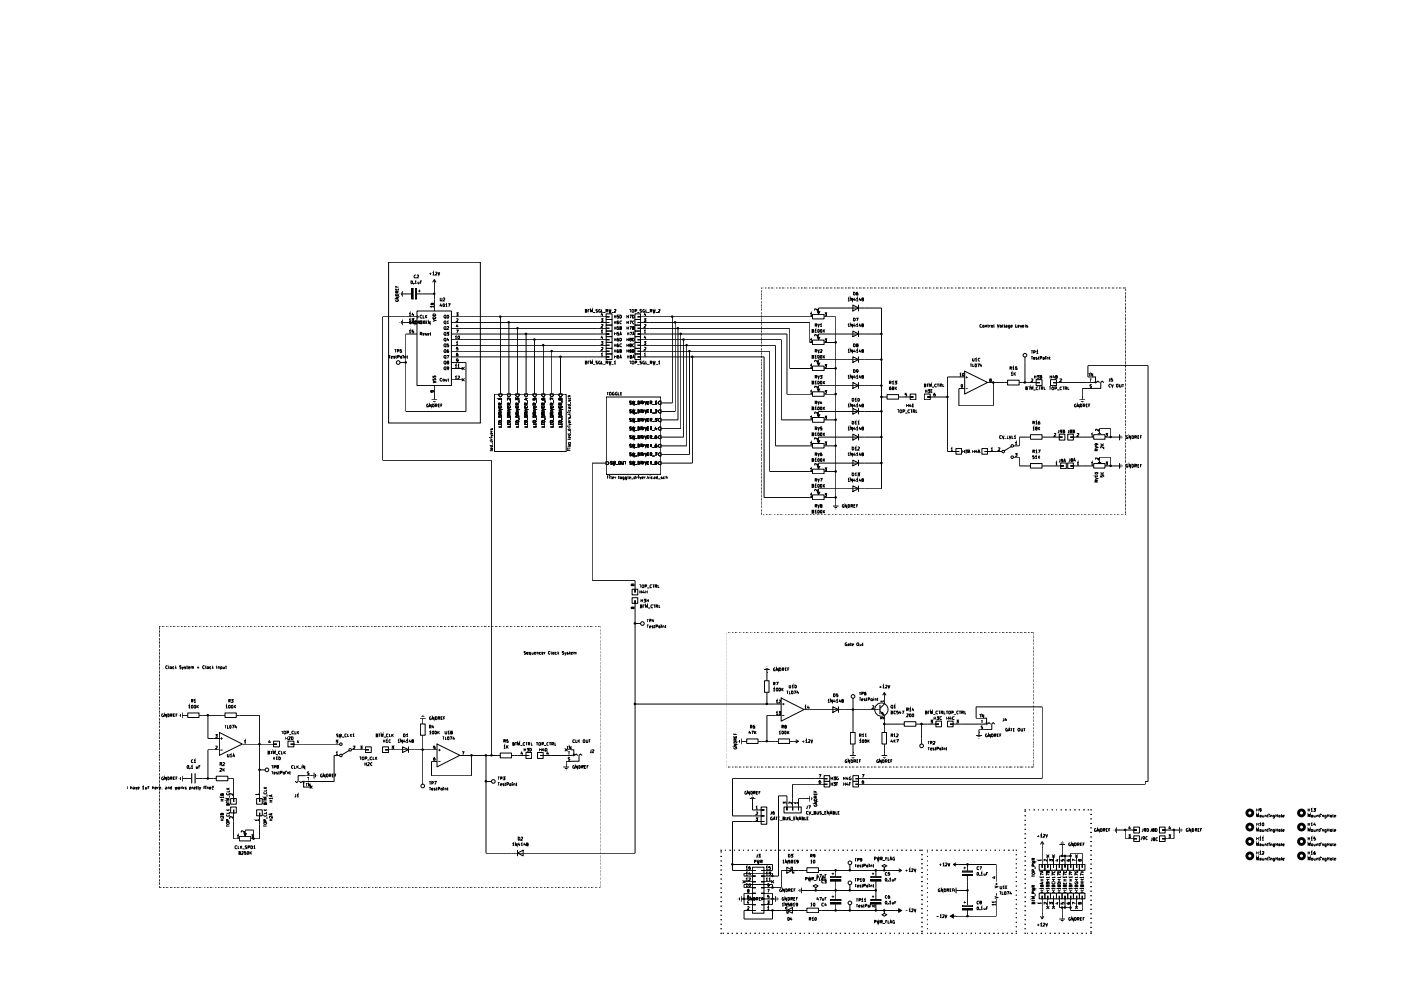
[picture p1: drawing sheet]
<svg xmlns="http://www.w3.org/2000/svg" width="420mm" height="297mm" viewBox="0 0 420 297" stroke-linecap="round" stroke-linejoin="round" font-family="sans-serif">
<g fill="none" stroke="#000" stroke-width=".3">
<path d="M189.4 125.4h-.5l-.1 .3 .6 .4-.6 .2M189.6 125.4l.3 .9 .1-.6 .2 .6 .2-.9M190.5 126.4h.6M191.4 125.4l.4 .2-.2 .7h-.2zM192.2 125.9h.5v-.5h-.5v.9M192.4 125.9l.3 .4M193.1 125.4v.9M193.3 125.4l.4 .9 .2-.9M194.2 125.9h.3M194.6 125.4h-.4v.9h.4M195 125.9h.4l.1-.4-.5-.1v.9M195.2 125.9l.3 .4"/>
<path d="M195.6 126.4h.7M196.5 125.4h.5l-.4 .4 .4 .1-.1 .4-.4-.1M197.7 125.4h.5v1h-.5l-.4-.5z"/>
</g>
<path d="M197.7 128.1h.5v.8h-.5l-.4-.4z" fill="#fff"/>
<g fill="none" stroke="#000" stroke-width=".3">
<path d="M189.4 128.1h-.6l.6 .6-.2 .2-.4-.1M189.6 128l.3 .9 .1-.7 .2 .7 .2-.9M190.5 129h.6M191.4 128l.4 .2-.2 .7h-.2zM192.2 128.5h.4l.1-.4-.5-.1v.9M192.4 128.5l.3 .4M193.1 128v.9M193.3 128l.4 .9 .2-.9M194.2 128.4h.3M194.6 128h-.4v.9h.4M195 128.5l.5-.1-.1-.4h-.4v.9M195.2 128.5l.3 .4"/>
<path d="M195.6 129h.7M196.6 128l-.1 .6h.5M196.9 128.3v.6M197.7 128.1h.5v.8h-.5l-.4-.4z"/>
</g>
<path d="M197.7 122.9h.5v.8h-.5l-.4-.4z" fill="#fff"/>
<g fill="none" stroke="#000" stroke-width=".3">
<path d="M189.4 122.9l-.6 .1 .6 .5-.2 .2h-.4M189.6 122.8l.3 .9 .1-.6 .2 .6 .2-.9M190.5 123.8h.6M191.4 122.8l.4 .3-.2 .6h-.2zM192.2 123.3h.4l.1-.3-.5-.2v.9M192.4 123.3l.3 .4M193.1 122.8v.9M193.3 122.8l.4 .9 .2-.9M194.2 123.2h.3M194.6 122.8h-.4v.9h.4M195 123.3l.5-.1-.1-.4h-.4v.9M195.2 123.3l.3 .4"/>
<path d="M195.6 123.8h.7M196.5 122.9l.5 .1-.5 .7h.5M197.7 122.9h.5v.8h-.5l-.4-.4z"/>
</g>
<path d="M197.3 133.6l.4-.4h.5v.9h-.5z" fill="#fff"/>
<g fill="none" stroke="#000" stroke-width=".3">
<path d="M189.4 133.2l-.6 .1 .6 .6-.6 .1M189.6 133.1l.3 .9 .1-.6 .2 .6 .2-.9M190.5 134.1h.6M191.4 133.1l.4 .3-.2 .6h-.2zM192.2 133.6l.5-.1-.1-.4h-.4v.9M192.4 133.6l.3 .4M193.1 133.1v.9M193.3 133.1l.4 .9 .2-.9M194.2 133.6h.3M194.6 133.1h-.4v.9h.4M195 133.6h.5l-.1-.5h-.4v.9M195.2 133.6l.3 .4"/>
<path d="M195.6 134.1h.7M196.9 133.1l-.3 .1-.1 .7h.5l-.2-.4-.3 .1M197.7 133.2h.5v.9h-.5l-.4-.5z"/>
</g>
<path d="M197.7 135.8h.5v.8h-.5l-.4-.4z" fill="#fff"/>
<g fill="none" stroke="#000" stroke-width=".3">
<path d="M189.4 135.8l-.6 .1 .6 .5-.6 .1M189.6 135.8l.3 .8 .1-.6 .2 .6 .2-.8M190.5 136.7h.6M191.4 135.8l.4 .1v.5l-.2 .2h-.2zM192.2 136.2h.5v-.4h-.5v.8M192.4 136.2l.3 .4M193.1 135.8v.8M193.3 135.8l.4 .8 .2-.8M194.2 136.2h.3M194.6 135.8h-.4v.8h.4M195 136.2h.4l.1-.4h-.5v.8M195.2 136.2l.3 .4"/>
<path d="M195.6 136.7h.7M196.5 135.8h.5l-.4 .8M197.7 135.8h.5v.8h-.5l-.4-.4z"/>
</g>
<path d="M197.3 131l.4-.4h.5v.8h-.5z" fill="#fff"/>
<g fill="none" stroke="#000" stroke-width=".3">
<path d="M189.4 130.6l-.6 .2 .6 .4-.1 .2h-.5M189.6 130.6l.3 .8 .1-.5 .2 .5 .2-.8M190.5 131.5h.6M191.4 130.6l.4 .2-.2 .6h-.2zM192.2 131h.5v-.4h-.5v.8M192.4 131l.3 .4M193.1 130.6v.8M193.3 130.6l.4 .8 .2-.8M194.2 131h.3M194.6 130.6h-.4v.8h.4M195 131h.4l.1-.3-.5-.1v.8M195.2 131l.3 .4"/>
<path d="M195.6 131.5h.7M196.9 130.6h-.3l-.1 .4 .4-.1v.5h-.4M197.7 130.6h.5v.8h-.5l-.4-.4z"/>
</g>
<path d="M197.7 138.4h.5v.8h-.5l-.4-.4z" fill="#fff"/>
<g fill="none" stroke="#000" stroke-width=".3">
<path d="M189.4 138.4l-.6 .1 .6 .4-.1 .2h-.5M189.6 138.3l.3 .8 .1-.5 .2 .5 .2-.8M190.5 139.2h.6M191.4 138.3l.4 .3-.2 .5h-.2zM192.2 138.8h.4l.1-.3-.5-.2v.8M192.4 138.8l.3 .3M193.1 138.3v.8M193.3 138.3l.4 .8 .2-.8M194.2 138.7h.3M194.6 138.3h-.4v.8h.4M195 138.8l.5-.1-.1-.4h-.4v.8M195.2 138.8l.3 .3"/>
<path d="M195.6 139.2h.7M196.6 138.7l-.1-.2 .3-.2 .2 .3-.5 .4 .4 .1-.1-.4M197.7 138.4h.5v.8h-.5l-.4-.4z"/>
</g>
<path d="M197.7 120.3h.5v.9h-.5l-.4-.4z" fill="#fff"/>
<g fill="none" stroke="#000" stroke-width=".3">
<path d="M189.4 120.3h-.5l-.1 .2 .6 .4-.6 .2M189.6 120.3l.3 .8 .1-.6 .2 .6 .2-.8M190.5 121.2h.6M191.4 120.3l.4 .1-.2 .7h-.2zM192.2 120.7h.5v-.4h-.5v.8M192.4 120.7l.3 .4M193.1 120.3v.8M193.3 120.3l.4 .8 .2-.8M194.2 120.7h.3M194.6 120.3h-.4v.8h.4M195 120.7h.4l.1-.3-.5-.1v.8M195.2 120.7l.3 .4"/>
<path d="M195.6 121.2h.7M196.5 120.5l.2-.2v.8M196.5 121.1h.5M197.7 120.3h.5v.9h-.5l-.4-.4z"/>
</g>
<path d="M181.8 138.4h.4l.5 .4-.5 .4h-.4z" fill="#fff"/>
<path d="M181.8 138.4h.4l.5 .4-.5 .4h-.4zM183.6 138.4h-.5l.1 .3 .4 .2-.1 .2h-.4M183.9 138.3l.1 .8 .2-.5 .2 .5 .2-.8M184.7 139.2h.7M185.7 138.3l.4 .3-.1 .5h-.5zM186.5 138.3l.1 .8 .4-.1v-.7M187.2 138.3h.5M187.5 138.3v.8" fill="none" stroke="#000" stroke-width=".3"/>
<path d="M167.7 118.2h.8v.4l-.4 .4-.4-.4z" fill="#fff"/>
<g fill="none" stroke="#000" stroke-width=".3">
<path d="M167.7 118.2h.8v.4l-.4 .4-.4-.4zM168 119.5l.2-.2 .3 .2-.1 .3h-.3l-.2-.5-.3 .2 .1 .3 .3-.1M167.6 126.9v.4h.9v-.4M167.6 126.3l.7-.3 .2 .5h-.9zM167.6 124.8l.7-.3 .2 .5h-.9zM167.6 122.4l.9 .3-.9 .3M167.6 121.7v.4h.9v-.4M167.6 123.2h.9M168 121.8v.3M168 127v.3M168.1 124.2l-.1-.5h-.3l-.1 .5h.9M168.1 121.4l-.1-.5h-.3l-.1 .5h.9"/>
<path d="M168.5 127.6v.4h-.9M168.5 120v.7M168.5 125.2v.7M168.5 123.7l-.4 .2M168.5 120.9l-.4 .2"/>
</g>
<path d="M159.9 118.2h.9v.4l-.5 .4-.4-.4z" fill="#fff"/>
<g fill="none" stroke="#000" stroke-width=".3">
<path d="M159.9 118.2h.9v.4l-.5 .4-.4-.4zM159.9 119.4v.4h.4l-.1-.4h.5v.4M159.9 126.9v.4h.8v-.4M159.9 126.2l.7-.2 .1 .5h-.8zM159.9 124.7l.7-.2 .1 .5h-.8zM159.9 122.4l.8 .3-.8 .3M159.9 121.7v.4h.8v-.4M159.9 123.2h.8M160.3 124.2v-.5h-.3l-.1 .5h.8M160.3 121.4v-.5h-.3l-.1 .5h.8M160.3 121.8v.3M160.3 127v.3"/>
<path d="M160.7 127.6v.4h-.8M160.7 123.7l-.4 .2M160.7 120.9l-.4 .2M160.8 120v.7M160.8 125.2v.7"/>
</g>
<path d="M165.1 118.2h.8v.4l-.4 .4-.4-.4z" fill="#fff"/>
<g fill="none" stroke="#000" stroke-width=".3">
<path d="M165.1 118.2h.8v.4l-.4 .4-.4-.4zM165.9 119.7l-.8-.4v.6M165.1 126.9v.4h.8v-.4M165.1 126.2l.6-.2 .2 .5h-.8zM165.1 124.7l.6-.2 .2 .5h-.8zM165.1 122.4l.8 .3-.8 .3M165.1 121.7v.4h.8v-.4M165.1 123.2h.8M165.5 124.2v-.5h-.4v.5h.8M165.5 121.4v-.5h-.4v.5h.8M165.5 121.8v.3M165.5 127v.3"/>
<path d="M165.9 127.6v.4h-.8M165.9 123.7l-.4 .2M165.9 120.9l-.4 .2M166 120v.7M166 125.2v.7"/>
</g>
<path d="M154.7 118.2h1v.4l-.5 .4-.5-.4z" fill="#fff"/>
<g fill="none" stroke="#000" stroke-width=".3">
<path d="M154.7 118.2h1v.4l-.5 .4-.5-.4zM154.7 119.9v-.6l.4 .4v-.3h.5l-.1 .5M154.7 126.9v.4h.9v-.4M154.7 122.4l.9 .3-.9 .3M154.7 121.7v.4h.9v-.4M154.7 123.2h.9M154.9 126h.5l.2 .5h-.9zM154.9 124.5h.5l.2 .5h-.9zM155.2 124.2v-.5h-.4l-.1 .5h.9M155.2 121.4v-.5h-.4l-.1 .5h.9M155.2 121.8v.3M155.2 127v.3"/>
<path d="M155.6 127.6v.4h-.9M155.6 123.7l-.4 .2M155.6 120.9l-.4 .2M155.7 120v.7M155.7 125.2v.7"/>
</g>
<path d="M149.6 118.2h.9v.4l-.4 .4-.5-.4z" fill="#fff"/>
<g fill="none" stroke="#000" stroke-width=".3">
<path d="M149.6 118.2h.9v.4l-.4 .4-.5-.4zM150.4 119.6h-.8l.2 .2M150.4 119.3v.5M149.6 126.9v.4h.8v-.4M149.6 126.3l.6-.3 .2 .5h-.8zM149.6 124.8l.6-.3 .2 .5h-.8zM149.6 122.4l.8 .3-.8 .3M149.6 121.7v.4h.8v-.4M149.6 123.2h.8M150 124.2v-.5h-.4v.5h.8M150 121.4v-.5h-.4v.5h.8M150 121.8v.3"/>
<path d="M150 127v.3M150.4 127.6v.4h-.8M150.4 123.7l-.4 .2M150.4 120.9l-.4 .2M150.5 120v.7M150.5 125.2v.7"/>
</g>
<path d="M162.5 118.2h.9v.4l-.5 .4-.4-.4z" fill="#fff"/>
<g fill="none" stroke="#000" stroke-width=".3">
<path d="M162.4 119.4l.1 .4h.8l-.1-.5-.4 .2 .1 .3M162.5 118.2h.9v.4l-.5 .4-.4-.4zM162.4 126.9v.4h1v-.4M162.4 126.3l.7-.3 .3 .5h-1zM162.4 124.8l.7-.3 .3 .5h-1zM162.4 122.4l1 .3-1 .3M162.4 121.7v.4h1v-.4M162.4 123.2h1M162.9 121.8v.3M162.9 127v.3M162.9 124.2v-.5h-.4l-.1 .5h1M162.9 121.4v-.5h-.4l-.1 .5h1"/>
<path d="M163.4 127.6v.4h-1M163.4 123.7l-.5 .2M163.4 120.9l-.5 .2M163.4 120v.7M163.4 125.2v.7"/>
</g>
<path d="M152.2 118.2h.8v.4l-.4 .4-.4-.4z" fill="#fff"/>
<g fill="none" stroke="#000" stroke-width=".3">
<path d="M152.2 118.2h.8v.4l-.4 .4-.4-.4zM153 119.3v.6l-.6-.6-.2 .1 .1 .4M152.2 126.9v.4h.8v-.4M152.2 126.2l.6-.2 .2 .5h-.8zM152.2 124.7l.6-.2 .2 .5h-.8zM152.2 122.4l.8 .3-.8 .3M152.2 121.7v.4h.8v-.4M152.2 123.2h.8M152.5 121.8v.3M152.5 127v.3M152.6 124.2l-.1-.5h-.2l-.1 .5h.8M152.6 121.4l-.1-.5h-.2l-.1 .5h.8"/>
<path d="M153 127.6v.4h-.8M153 123.7l-.4 .2M153 120.9l-.4 .2M153.1 120v.7M153.1 125.2v.7"/>
</g>
<path d="M157.4 118.2h.8v.4l-.4 .4-.4-.4z" fill="#fff"/>
<g fill="none" stroke="#000" stroke-width=".3">
<path d="M157.4 118.2h.8v.4l-.4 .4-.4-.4zM157.6 119.4h.6M157.9 119.3v.5l-.6-.1M157.4 126.9v.4h.8v-.4M157.4 126.2l.5-.2 .3 .5h-.8zM157.4 124.7l.5-.2 .3 .5h-.8zM157.4 122.4l.8 .3-.8 .3M157.4 121.7v.4h.8v-.4M157.4 123.2h.8M157.7 121.8v.3M157.7 127v.3M157.8 124.2l-.1-.5h-.3v.5h.8"/>
<path d="M157.8 121.4l-.1-.5h-.3v.5h.8M158.2 127.6v.4h-.8M158.2 123.7l-.4 .2M158.2 120.9l-.4 .2M158.3 120v.7M158.3 125.2v.7"/>
</g>
<path d="M197.7 125.4h.5v1h-.5l-.4-.5z" fill="#fff"/>
<g fill="none" stroke="#000" stroke-width=".3">
<path d="M189.4 125.4h-.5l-.1 .3 .6 .4-.6 .2M189.6 125.4l.3 .9 .1-.6 .2 .6 .2-.9M190.5 126.4h.6M191.4 125.4l.4 .2-.2 .7h-.2zM192.2 125.9h.5v-.5h-.5v.9M192.4 125.9l.3 .4M193.1 125.4v.9M193.3 125.4l.4 .9 .2-.9M194.2 125.9h.3M194.6 125.4h-.4v.9h.4M195 125.9h.4l.1-.4-.5-.1v.9M195.2 125.9l.3 .4"/>
<path d="M195.6 126.4h.7M196.5 125.4h.5l-.4 .4 .4 .1-.1 .4-.4-.1M197.7 125.4h.5v1h-.5l-.4-.5z"/>
</g>
<path d="M197.7 128.1h.5v.8h-.5l-.4-.4z" fill="#fff"/>
<g fill="none" stroke="#000" stroke-width=".3">
<path d="M189.4 128.1h-.6l.6 .6-.2 .2-.4-.1M189.6 128l.3 .9 .1-.7 .2 .7 .2-.9M190.5 129h.6M191.4 128l.4 .2-.2 .7h-.2zM192.2 128.5h.4l.1-.4-.5-.1v.9M192.4 128.5l.3 .4M193.1 128v.9M193.3 128l.4 .9 .2-.9M194.2 128.4h.3M194.6 128h-.4v.9h.4M195 128.5l.5-.1-.1-.4h-.4v.9M195.2 128.5l.3 .4"/>
<path d="M195.6 129h.7M196.6 128l-.1 .6h.5M196.9 128.3v.6M197.7 128.1h.5v.8h-.5l-.4-.4z"/>
</g>
<path d="M197.7 122.9h.5v.8h-.5l-.4-.4z" fill="#fff"/>
<g fill="none" stroke="#000" stroke-width=".3">
<path d="M189.4 122.9l-.6 .1 .6 .5-.2 .2h-.4M189.6 122.8l.3 .9 .1-.6 .2 .6 .2-.9M190.5 123.8h.6M191.4 122.8l.4 .3-.2 .6h-.2zM192.2 123.3h.4l.1-.3-.5-.2v.9M192.4 123.3l.3 .4M193.1 122.8v.9M193.3 122.8l.4 .9 .2-.9M194.2 123.2h.3M194.6 122.8h-.4v.9h.4M195 123.3l.5-.1-.1-.4h-.4v.9M195.2 123.3l.3 .4"/>
<path d="M195.6 123.8h.7M196.5 122.9l.5 .1-.5 .7h.5M197.7 122.9h.5v.8h-.5l-.4-.4z"/>
</g>
<path d="M197.3 133.6l.4-.4h.5v.9h-.5z" fill="#fff"/>
<g fill="none" stroke="#000" stroke-width=".3">
<path d="M189.4 133.2l-.6 .1 .6 .6-.6 .1M189.6 133.1l.3 .9 .1-.6 .2 .6 .2-.9M190.5 134.1h.6M191.4 133.1l.4 .3-.2 .6h-.2zM192.2 133.6l.5-.1-.1-.4h-.4v.9M192.4 133.6l.3 .4M193.1 133.1v.9M193.3 133.1l.4 .9 .2-.9M194.2 133.6h.3M194.6 133.1h-.4v.9h.4M195 133.6h.5l-.1-.5h-.4v.9M195.2 133.6l.3 .4"/>
<path d="M195.6 134.1h.7M196.9 133.1l-.3 .1-.1 .7h.5l-.2-.4-.3 .1M197.7 133.2h.5v.9h-.5l-.4-.5z"/>
</g>
<path d="M197.7 135.8h.5v.8h-.5l-.4-.4z" fill="#fff"/>
<g fill="none" stroke="#000" stroke-width=".3">
<path d="M189.4 135.8l-.6 .1 .6 .5-.6 .1M189.6 135.8l.3 .8 .1-.6 .2 .6 .2-.8M190.5 136.7h.6M191.4 135.8l.4 .1v.5l-.2 .2h-.2zM192.2 136.2h.5v-.4h-.5v.8M192.4 136.2l.3 .4M193.1 135.8v.8M193.3 135.8l.4 .8 .2-.8M194.2 136.2h.3M194.6 135.8h-.4v.8h.4M195 136.2h.4l.1-.4h-.5v.8M195.2 136.2l.3 .4"/>
<path d="M195.6 136.7h.7M196.5 135.8h.5l-.4 .8M197.7 135.8h.5v.8h-.5l-.4-.4z"/>
</g>
<path d="M197.3 131l.4-.4h.5v.8h-.5z" fill="#fff"/>
<g fill="none" stroke="#000" stroke-width=".3">
<path d="M189.4 130.6l-.6 .2 .6 .4-.1 .2h-.5M189.6 130.6l.3 .8 .1-.5 .2 .5 .2-.8M190.5 131.5h.6M191.4 130.6l.4 .2-.2 .6h-.2zM192.2 131h.5v-.4h-.5v.8M192.4 131l.3 .4M193.1 130.6v.8M193.3 130.6l.4 .8 .2-.8M194.2 131h.3M194.6 130.6h-.4v.8h.4M195 131h.4l.1-.3-.5-.1v.8M195.2 131l.3 .4"/>
<path d="M195.6 131.5h.7M196.9 130.6h-.3l-.1 .4 .4-.1v.5h-.4M197.7 130.6h.5v.8h-.5l-.4-.4z"/>
</g>
<path d="M197.7 138.4h.5v.8h-.5l-.4-.4z" fill="#fff"/>
<g fill="none" stroke="#000" stroke-width=".3">
<path d="M189.4 138.4l-.6 .1 .6 .4-.1 .2h-.5M189.6 138.3l.3 .8 .1-.5 .2 .5 .2-.8M190.5 139.2h.6M191.4 138.3l.4 .3-.2 .5h-.2zM192.2 138.8h.4l.1-.3-.5-.2v.8M192.4 138.8l.3 .3M193.1 138.3v.8M193.3 138.3l.4 .8 .2-.8M194.2 138.7h.3M194.6 138.3h-.4v.8h.4M195 138.8l.5-.1-.1-.4h-.4v.8M195.2 138.8l.3 .3"/>
<path d="M195.6 139.2h.7M196.6 138.7l-.1-.2 .3-.2 .2 .3-.5 .4 .4 .1-.1-.4M197.7 138.4h.5v.8h-.5l-.4-.4z"/>
</g>
<path d="M197.7 120.3h.5v.9h-.5l-.4-.4z" fill="#fff"/>
<g fill="none" stroke="#000" stroke-width=".3">
<path d="M189.4 120.3h-.5l-.1 .2 .6 .4-.6 .2M189.6 120.3l.3 .8 .1-.6 .2 .6 .2-.8M190.5 121.2h.6M191.4 120.3l.4 .1-.2 .7h-.2zM192.2 120.7h.5v-.4h-.5v.8M192.4 120.7l.3 .4M193.1 120.3v.8M193.3 120.3l.4 .8 .2-.8M194.2 120.7h.3M194.6 120.3h-.4v.8h.4M195 120.7h.4l.1-.3-.5-.1v.8M195.2 120.7l.3 .4"/>
<path d="M195.6 121.2h.7M196.5 120.5l.2-.2v.8M196.5 121.1h.5M197.7 120.3h.5v.9h-.5l-.4-.4z"/>
</g>
<path d="M181.8 138.4h.4l.5 .4-.5 .4h-.4z" fill="#fff"/>
<path d="M181.8 119h16.4v23.2h-16.4zM181.8 138.4h.4l.5 .4-.5 .4h-.4zM183.6 138.4h-.5l.1 .3 .4 .2-.1 .2h-.4M183.9 138.3l.1 .8 .2-.5 .2 .5 .2-.8M184.7 139.2h.7M185.7 138.3l.4 .3-.1 .5h-.5zM186.5 138.3l.1 .8 .4-.1v-.7M187.2 138.3h.5M187.5 138.3v.8" fill="none" stroke="#000" stroke-width=".3"/>
<path d="M167.7 118.2h.8v.4l-.4 .4-.4-.4z" fill="#fff"/>
<g fill="none" stroke="#000" stroke-width=".3">
<path d="M167.7 118.2h.8v.4l-.4 .4-.4-.4zM168 119.5l.2-.2 .3 .2-.1 .3h-.3l-.2-.5-.3 .2 .1 .3 .3-.1M167.6 126.9v.4h.9v-.4M167.6 126.3l.7-.3 .2 .5h-.9zM167.6 124.8l.7-.3 .2 .5h-.9zM167.6 122.4l.9 .3-.9 .3M167.6 121.7v.4h.9v-.4M167.6 123.2h.9M168 121.8v.3M168 127v.3M168.1 124.2l-.1-.5h-.3l-.1 .5h.9M168.1 121.4l-.1-.5h-.3l-.1 .5h.9"/>
<path d="M168.5 127.6v.4h-.9M168.5 120v.7M168.5 125.2v.7M168.5 123.7l-.4 .2M168.5 120.9l-.4 .2"/>
</g>
<path d="M159.9 118.2h.9v.4l-.5 .4-.4-.4z" fill="#fff"/>
<g fill="none" stroke="#000" stroke-width=".3">
<path d="M159.9 118.2h.9v.4l-.5 .4-.4-.4zM159.9 119.4v.4h.4l-.1-.4h.5v.4M159.9 126.9v.4h.8v-.4M159.9 126.2l.7-.2 .1 .5h-.8zM159.9 124.7l.7-.2 .1 .5h-.8zM159.9 122.4l.8 .3-.8 .3M159.9 121.7v.4h.8v-.4M159.9 123.2h.8M160.3 124.2v-.5h-.3l-.1 .5h.8M160.3 121.4v-.5h-.3l-.1 .5h.8M160.3 121.8v.3M160.3 127v.3"/>
<path d="M160.7 127.6v.4h-.8M160.7 123.7l-.4 .2M160.7 120.9l-.4 .2M160.8 120v.7M160.8 125.2v.7"/>
</g>
<path d="M165.1 118.2h.8v.4l-.4 .4-.4-.4z" fill="#fff"/>
<g fill="none" stroke="#000" stroke-width=".3">
<path d="M165.1 118.2h.8v.4l-.4 .4-.4-.4zM165.9 119.7l-.8-.4v.6M165.1 126.9v.4h.8v-.4M165.1 126.2l.6-.2 .2 .5h-.8zM165.1 124.7l.6-.2 .2 .5h-.8zM165.1 122.4l.8 .3-.8 .3M165.1 121.7v.4h.8v-.4M165.1 123.2h.8M165.5 124.2v-.5h-.4v.5h.8M165.5 121.4v-.5h-.4v.5h.8M165.5 121.8v.3M165.5 127v.3"/>
<path d="M165.9 127.6v.4h-.8M165.9 123.7l-.4 .2M165.9 120.9l-.4 .2M166 120v.7M166 125.2v.7"/>
</g>
<path d="M154.7 118.2h1v.4l-.5 .4-.5-.4z" fill="#fff"/>
<g fill="none" stroke="#000" stroke-width=".3">
<path d="M154.7 118.2h1v.4l-.5 .4-.5-.4zM154.7 119.9v-.6l.4 .4v-.3h.5l-.1 .5M154.7 126.9v.4h.9v-.4M154.7 122.4l.9 .3-.9 .3M154.7 121.7v.4h.9v-.4M154.7 123.2h.9M154.9 126h.5l.2 .5h-.9zM154.9 124.5h.5l.2 .5h-.9zM155.2 124.2v-.5h-.4l-.1 .5h.9M155.2 121.4v-.5h-.4l-.1 .5h.9M155.2 121.8v.3M155.2 127v.3"/>
<path d="M155.6 127.6v.4h-.9M155.6 123.7l-.4 .2M155.6 120.9l-.4 .2M155.7 120v.7M155.7 125.2v.7"/>
</g>
<path d="M149.6 118.2h.9v.4l-.4 .4-.5-.4z" fill="#fff"/>
<g fill="none" stroke="#000" stroke-width=".3">
<path d="M149.6 118.2h.9v.4l-.4 .4-.5-.4zM150.4 119.6h-.8l.2 .2M150.4 119.3v.5M149.6 126.9v.4h.8v-.4M149.6 126.3l.6-.3 .2 .5h-.8zM149.6 124.8l.6-.3 .2 .5h-.8zM149.6 122.4l.8 .3-.8 .3M149.6 121.7v.4h.8v-.4M149.6 123.2h.8M150 124.2v-.5h-.4v.5h.8M150 121.4v-.5h-.4v.5h.8M150 121.8v.3"/>
<path d="M150 127v.3M150.4 127.6v.4h-.8M150.4 123.7l-.4 .2M150.4 120.9l-.4 .2M150.5 120v.7M150.5 125.2v.7"/>
</g>
<path d="M162.5 118.2h.9v.4l-.5 .4-.4-.4z" fill="#fff"/>
<g fill="none" stroke="#000" stroke-width=".3">
<path d="M162.4 119.4l.1 .4h.8l-.1-.5-.4 .2 .1 .3M162.5 118.2h.9v.4l-.5 .4-.4-.4zM162.4 126.9v.4h1v-.4M162.4 126.3l.7-.3 .3 .5h-1zM162.4 124.8l.7-.3 .3 .5h-1zM162.4 122.4l1 .3-1 .3M162.4 121.7v.4h1v-.4M162.4 123.2h1M162.9 121.8v.3M162.9 127v.3M162.9 124.2v-.5h-.4l-.1 .5h1M162.9 121.4v-.5h-.4l-.1 .5h1"/>
<path d="M163.4 127.6v.4h-1M163.4 123.7l-.5 .2M163.4 120.9l-.5 .2M163.4 120v.7M163.4 125.2v.7"/>
</g>
<path d="M152.2 118.2h.8v.4l-.4 .4-.4-.4z" fill="#fff"/>
<g fill="none" stroke="#000" stroke-width=".3">
<path d="M152.2 118.2h.8v.4l-.4 .4-.4-.4zM153 119.3v.6l-.6-.6-.2 .1 .1 .4M152.2 126.9v.4h.8v-.4M152.2 126.2l.6-.2 .2 .5h-.8zM152.2 124.7l.6-.2 .2 .5h-.8zM152.2 122.4l.8 .3-.8 .3M152.2 121.7v.4h.8v-.4M152.2 123.2h.8M152.5 121.8v.3M152.5 127v.3M152.6 124.2l-.1-.5h-.2l-.1 .5h.8M152.6 121.4l-.1-.5h-.2l-.1 .5h.8"/>
<path d="M153 127.6v.4h-.8M153 123.7l-.4 .2M153 120.9l-.4 .2M153.1 120v.7M153.1 125.2v.7"/>
</g>
<path d="M157.4 118.2h.8v.4l-.4 .4-.4-.4z" fill="#fff"/>
<g fill="none" stroke="#000" stroke-width=".3">
<path d="M116.5 78.6h27.6v48.2h-27.6zM119.9 88v.2M119.9 96.6v.1M120.4 87.7v.8M120.4 96.2v.9M120.8 96.6h3.4M120.8 88.1h2.8M120.8 87.2v1.7M120.8 95.8v1.7M121.7 96.6h.1M121.7 88.1h.1M122.7 95.8l.3-.3v.9"/>
<path d="M122.7 94l.3-.2v.9M122.7 99.2l.3-.3v.9M122.7 99.8h.5M122.7 96.4h.5M122.7 94.7h.5M123.5 95.5h.6l-.4 .4h.3l.1 .3-.6 .1M123.6 86.5h.3v3.1h-.3zM123.7 93.8l-.1 .6h.5M124 98.9h-.4v.5l.3-.1 .2 .4-.5 .1M124 94.1v.6M124.6 86.5h.3v3.1h-.3zM124.9 88.1h5.4"/>
<path d="M125.1 93.2h10.3v22.4h-10.3zM125.1 95h-10.3v43h32.6v88.4M125.1 94.5l.4 .5-.4 .4M125.4 87.2h.7M125.8 86.8v.8M126.5 96.3l-.4-.1a.44 .44 0 0 0-.1 .6 .44 .44 0 0 0 .5 .2M126.5 94.5a.42 .42 0 0 0-.6 .4 .42 .42 0 0 0 .6 .4M126.9 94.4v1h.4M126.9 96.2v.9M127 96.6l.4 .5M127.4 96.2l-.5 .4M127.6 94.4v1"/>
<path d="M127.7 96.6h.4M127.7 94.9l.4 .5M127.9 99.9l-.3 .2 .4 .3-.4 .1M128.1 94.4l-.5 .6M128.1 96.2h-.4v.9h.4M128.9 99.9h.3M129 96.2v.9l-.5-.9v.9M129.1 99.6v.9h.1M129.2 91l.1 .3h.6l.1-.3-.5-.1 .1 .4M129.8 95.7l.9 .4-.9 .2M129.8 95.1l.6-.1 .3 .5h-.9zM129.8 94.3l.6-.2 .3 .5h-.9z"/>
<path d="M130 91.9h-.8l.2 .3M130 91.7v.5M130.3 85.5h.1M130.3 83.8v9.5M130.3 83.8l-.5 .8M130.3 83.8l.5 .8M133.2 96.3h.5l-.1 .8-.5-.4zM133.2 94.6l.2-.2 .3 .2-.1 .8-.5-.4zM133.2 98h.5l-.1 .8-.4-.1zM133.2 99.8l.2-.2 .3 .2-.1 .7-.4-.1zM133.3 96.8l.5 .4M133.3 95.1l.5 .4"/>
<path d="M133.3 98.6l.5 .2M134 99.6h.6l-.4 .3 .4 .2v.3h-.6M134.1 96.5l.2-.3v.9M134.1 98l.4-.1 .1 .3-.6 .6h.6M134.1 97.1h.5M134.2 94.4a.48 .48 0 0 1 .4 .5 .48 .48 0 0 1-.4 .5l-.1-.2zM135.4 95h46.4M135.4 96.6h46.4M135.4 98.4h46.4M136.9 95.6h.5l-.5 .8h.5M136.9 93.8h.5l-.3 .3 .3 .1v.4h-.5M136.9 98.9h.6l-.5 .9"/>
<path d="M137.1 97.2l-.2 .6h.6M137.3 97.5v.6M150.1 95v23.2M152.6 96.6v21.6M155.2 98.4v19.8M180.3 99.2l.3-.3v.9M180.3 97.3h.5l-.5 .8h.5M180.3 95.5h.5l-.2 .4 .2 .1v.3h-.5M180.3 99.8h.5M180.6 93.8l-.3 .6h.5M180.7 94.1v.6M181.8 99.2h1.8v1.7h-1.8z"/>
<path d="M181.8 94.1h1.8v1.7h-1.8zM181.8 97.5h1.8v1.7h-1.8zM181.8 95.8h1.8v1.7h-1.8zM181.8 94.9h.9v.1h-.9zM181.8 98.3h.9v.2h-.9zM181.8 96.6h.9v.1h-.9zM190.4 94.1h1.7v1.7h-1.7zM190.4 99.2h1.7v1.7h-1.7zM190.4 95.8h1.7v1.7h-1.7zM190.4 97.5h1.7v1.7h-1.7zM191.3 94.9h.9v.1h-.9zM191.3 96.6h.9v.1h-.9z"/>
<path d="M191.3 98.3h.9v.2h-.9zM192.2 96.6h50.7v6.1h.8M192.2 95h51.5M192.2 98.4h44.7v12h6.8M193.2 95.5h.5l-.3 .4 .3 .1v.3h-.5M193.3 99.2l.1-.3v.9M193.3 97.3h.4v.3l-.5 .5h.5M193.3 99.8h.4M193.4 93.8l-.1 .6h.5M193.6 94.1v.6M201.6 95v25.8h-3.4M202.5 96.6v26.7h-4.3"/>
<path d="M203.3 98.4v27.5h-5.1M228.3 86.3h.1M228.3 99.8h.1M228.3 99.4h.1M228.3 98.9h.1M228.3 98.6h.1M228.3 98.2h.1M228.3 97.7h.1M228.3 97.3h.1M228.3 96.9h.1M228.3 96.5h.1M228.3 96.1h.1"/>
<path d="M228.3 95.6h.1M228.3 95.3h.1M228.3 94.9h.1M228.3 94.4h.1M228.3 94h.1M228.3 93.6h.1M228.3 93.2h.1M228.3 92.8h.1M228.3 92.3h.1M228.3 92h.1M228.3 91.6h.1M228.3 91.1h.1"/>
<path d="M228.3 90.7h.1M228.3 90.3h.1M228.3 89.9h.1M228.3 89.5h.1M228.3 89h.1M228.3 88.7h.1M228.3 88.3h.1M228.3 87.8h.1M228.3 87.4h.1M228.3 87h.1M228.3 86.6h.1M228.7 86.3h.1"/>
<path d="M229.1 86.3h.1M229.5 86.3h.1M229.9 86.3h.1M230.3 86.3h.1M230.8 86.3h.1M231.2 86.3h.1M231.6 86.3h.1M232 86.3h.1M232.4 86.3h.1M232.8 86.3h.1M233.2 86.3h.1M233.6 86.3h.1"/>
<path d="M234.1 86.3h.1M234.5 86.3h.1M234.9 86.3h.1M235.3 86.3h.1M235.7 86.3h.1M236.1 86.3h.1M236.5 86.3h.1M236.9 86.3h.1M237.4 86.3h.1M237.8 86.3h.1M238.2 86.3h.1M238.6 86.3h.1"/>
<path d="M239 86.3h.1M239.4 86.3h.1M239.8 86.3h.1M240.2 86.3h.1M240.7 86.3h.1M241.1 86.3h.1M241.5 86.3h.1M241.9 86.3h.1M242.3 86.3h.1M242.7 86.3h.1M243 94l.3-.2v.9M243 94.7h.5"/>
<path d="M243.1 86.3h.1M243.5 86.3h.1M243.7 94.2h3.4v1.4h-3.4zM244 86.3h.1M244.4 86.3h.1M244.8 86.3h.1M245.2 93.4h.6l-.3 .8zM245.2 92.6v.5l-.5-.5h-.3v.4M245.2 86.3h.1M245.5 93.9v-1.6h18.9v54.2h-18.9v1.5M245.6 86.3h.1M246 86.3h.1"/>
<path d="M246.4 86.3h.1M246.8 86.3h.1M247.2 95h3.5v56.7M247.3 86.3h.1M247.4 93.8h.5l-.3 .3 .3 .1v.4h-.5M247.7 86.3h.1M248.1 86.3h.1M248.5 86.3h.1M248.9 86.3h.1M249.3 86.3h.1M249.7 86.3h.1M250.1 86.3h.1"/>
<path d="M250.6 86.3h.1M251 86.3h.1M251.4 86.3h.1M251.8 86.3h.1M252.2 86.3h.1M252.6 86.3h.1M253 86.3h.1M253.4 86.3h.1M253.9 86.3h.1M254.3 86.3h.1M254.7 86.3h.1M255.1 86.3h.1"/>
<path d="M255.5 86.3h.1M255.8 99.2l1.7 .9-1.7 .8zM255.8 91.4l1.7 .9-1.7 .9zM255.9 86.3h.1M256.3 86.3h.1M256.8 86.3h.1M257.2 86.3h.1M257.5 91.4v1.8M257.5 99.2v1.7M257.6 86.3h.1M258 86.3h.1M258.4 86.3h.1"/>
<path d="M258.8 86.3h.1M259.2 86.3h.1M259.6 86.3h.1M260.1 86.3h.1M260.5 86.3h.1M260.9 86.3h.1M261.3 86.3h.1M261.7 86.3h.1M262.1 86.3h.1M262.5 86.3h.1M262.9 86.3h.1M263.4 86.3h.1"/>
<path d="M263.8 86.3h.1M264.2 86.3h.1M264.6 86.3h.1M265 86.3h.1M265.4 86.3h.1M265.8 86.3h.1M266.2 86.3h.1M266.7 86.3h.1M267.1 86.3h.1M267.5 86.3h.1M267.9 86.3h.1M268.3 86.3h.1"/>
<path d="M268.7 86.3h.1M269.1 86.3h.1M269.5 86.3h.1M270 86.3h.1M270.4 86.3h.1M270.8 86.3h.1M271.2 86.3h.1M271.6 86.3h.1M272 86.3h.1M272.4 86.3h.1M272.8 86.3h.1M273.3 86.3h.1"/>
<path d="M273.7 86.3h.1M274.1 86.3h.1M274.5 86.3h.1M274.9 86.3h.1M275.3 86.3h.1M275.7 86.3h.1M276.1 86.3h.1M276.6 86.3h.1M277 86.3h.1M277.4 86.3h.1M277.8 86.3h.1M278.2 86.3h.1"/>
<path d="M278.6 86.3h.1M279 86.3h.1M279.4 86.3h.1M279.9 86.3h.1M280.3 86.3h.1M280.7 86.3h.1M281.1 86.3h.1M281.5 86.3h.1M281.9 86.3h.1M282.3 86.3h.1M282.7 86.3h.1M283.2 86.3h.1"/>
<path d="M283.6 86.3h.1M284 86.3h.1M284.4 86.3h.1M284.8 86.3h.1M285.2 86.3h.1M285.6 86.3h.1M286 86.3h.1M286.5 86.3h.1M286.9 86.3h.1M287.3 86.3h.1M287.7 86.3h.1M288.1 86.3h.1"/>
<path d="M288.5 86.3h.1M288.9 86.3h.1M289.3 86.3h.1M289.8 86.3h.1M290.2 86.3h.1M290.6 86.3h.1M291 86.3h.1M291.4 86.3h.1M291.8 86.3h.1M292.2 86.3h.1M292.7 86.3h.1M293.1 86.3h.1"/>
<path d="M293.5 86.3h.1M293.9 86.3h.1M294.3 86.3h.1M294.3 97.3a.42 .42 0 0 0-.5 .3 .42 .42 0 0 0 .2 .5l.3-.1M294.7 97.7l.2-.2 .3 .2-.1 .4h-.3zM294.7 86.3h.1M295.1 86.3h.1M295.5 97.6h.4v.5M295.5 86.3h.1M295.5 97.5v.6M296 86.3h.1M296.2 97.5h.3"/>
<path d="M296.3 97.2v.8l.2 .1M296.4 86.3h.1M296.8 86.3h.1M296.8 97.5v.6M297.1 97.5l-.3 .2M297.2 86.3h.1M297.3 97.6h.4l-.1 .5-.3-.1zM297.6 86.3h.1M298 86.3h.1M298.1 97.2l.1 .9M298.4 86.3h.1M298.8 86.3h.1"/>
<path d="M299.1 97.2l.2 .9 .4-.9M299.3 86.3h.1M299.7 86.3h.1M299.9 97.6l.5 .1-.1 .4-.4-.1zM300.1 86.3h.1M300.5 86.3h.1M300.7 97.2l.2 .9M300.9 86.3h.1M301 97.5h.4M301.2 97.2v.9h.2M301.3 86.3h.1M301.6 97.6l.4 .1v.4h-.4l.1-.4h.3"/>
<path d="M301.7 86.3h.1M302.1 86.3h.1M302.6 86.3h.1M302.8 97.5v.8h-.3M302.8 97.6l-.4 .1 .1 .4h.3M303 86.3h.1M303.1 97.8l.5-.1-.1-.2-.4 .2v.3l.5 .1M303.4 86.3h.1M303.8 86.3h.1M304.2 86.3h.1M304.6 97.2v.9h.4M304.6 86.3h.1"/>
<path d="M305 86.3h.1M305.3 97.8l.4-.1-.2-.2-.2 .1v.5h.3M305.4 86.3h.1M305.9 86.3h.1M305.9 97.5l.3 .6 .2-.6M306.3 86.3h.1M306.6 97.8l.4-.1v-.2l-.4 .2v.3l.4 .1M306.7 86.3h.1M307.1 86.3h.1M307.5 97.2l.1 .9M307.5 86.3h.1M307.9 86.3h.1"/>
<path d="M308.1 97.6l-.3 .1 .4 .3-.4 .1M308.3 86.3h.1M308.7 86.3h.1M309.2 86.3h.1M309.6 86.3h.1M310 86.3h.1M310.4 86.3h.1M310.8 86.3h.1M311.2 86.3h.1M311.6 86.3h.1M312 86.3h.1M312.5 86.3h.1"/>
<path d="M312.9 86.3h.1M313.3 86.3h.1M313.7 86.3h.1M314.1 86.3h.1M314.5 86.3h.1M314.9 86.3h.1M315.3 86.3h.1M315.8 86.3h.1M316.2 86.3h.1M316.6 86.3h.1M317 86.3h.1M317.4 86.3h.1"/>
<path d="M317.8 86.3h.1M318.2 86.3h.1M318.6 86.3h.1M319.1 86.3h.1M319.5 86.3h.1M319.9 86.3h.1M320.3 86.3h.1M320.7 86.3h.1M321.1 86.3h.1M321.5 86.3h.1M321.9 86.3h.1M322.4 86.3h.1"/>
<path d="M322.8 86.3h.1M323.2 86.3h.1M323.6 86.3h.1M324 86.3h.1M324.4 86.3h.1M324.8 86.3h.1M325.2 86.3h.1M325.7 86.3h.1M326.1 86.3h.1M326.5 86.3h.1M326.9 86.3h.1M327.3 86.3h.1"/>
<path d="M327.7 86.3h.1M328.1 86.3h.1M328.5 86.3h.1M329 86.3h.1M329.4 86.3h.1M329.8 86.3h.1M330.2 86.3h.1M330.6 86.3h.1M331 86.3h.1M331.4 86.3h.1M331.9 86.3h.1M332.3 86.3h.1"/>
<path d="M332.7 86.3h.1M333.1 86.3h.1M333.5 86.3h.1M333.9 86.3h.1M334.3 86.3h.1M334.7 86.3h.1M335.2 86.3h.1M335.6 86.3h.1M336 86.3h.1M336.4 86.3h.1M336.8 86.3h.1M337.2 86.3h.1"/>
<path d="M337.4 86.3h.1M337.4 86.7h.1M337.4 87.2h.1M337.4 87.6h.1M337.4 88h.1M337.4 88.4h.1M337.4 88.9h.1M337.4 89.2h.1M337.4 89.6h.1M337.4 90h.1M337.4 90.5h.1M337.4 90.9h.1"/>
<path d="M337.4 91.3h.1M337.4 91.7h.1M337.4 92.2h.1M337.4 92.5h.1M337.4 92.9h.1M337.4 93.3h.1M337.4 93.8h.1M337.4 94.2h.1M337.4 94.6h.1M337.4 95h.1M337.4 95.5h.1M337.4 95.8h.1"/>
<path d="M337.4 96.2h.1M337.4 96.6h.1M337.4 97.1h.1M337.4 97.5h.1M337.4 97.9h.1M337.4 98.3h.1M337.4 98.8h.1M337.4 99.1h.1M337.4 99.5h.1M337.4 99.9h.1M119.9 108.7h1.8M125.1 100.1h-3.4v23.2h18v-14.6h-4.3"/>
<path d="M126 100.1h.4l.1-.3-.5-.2v.9M126.2 100.1l.3 .4M126.9 100.2l.3-.3h-.3v.6h.3M128.3 100.2l.4-.3h-.4v.6h.4M129.4 119.8h1.7M129.5 117.2l.1-.1 .4 .1-.3 .4-.5-.5v.4l.3-.1M129.8 114.3l.9 .2-.9 .3M129.8 113.5l.2 .5 .3-.5h.3v.5M129.8 112.6l.2 .6 .5-.6 .1 .6M130.3 119h.1M130.3 115.6v4.2M132.5 113.5l-.4-.1a.44 .44 0 0 0-.1 .6 .44 .44 0 0 0 .5 .2"/>
<path d="M132.8 113.8l.3-.1 .2 .4-.3 .2zM133.2 103.2h.5l-.1 .7-.4-.1zM133.2 101.5h.5l-.1 .7-.5-.3zM133.2 110.1l.2-.2 .3 .2-.1 .7-.4-.1zM133.2 104.9l.2-.1 .3 .1-.1 .7-.4-.1zM133.2 106.6h.5l-.1 .8-.5-.3zM133.2 108.3h.5l-.1 .8-.4-.1zM133.3 103.8l.5 .2M133.3 102l.5 .3M133.3 110.6l.5 .3M133.3 105.5l.5 .2M133.3 107.1l.5 .4"/>
<path d="M133.3 100.3l.5 .2M133.3 108.9l.5 .3M133.6 113.7v.4l.4 .1M134 106.6h.6l-.4 .8M134 113.7v.6M134.2 101.3l-.1 .6h.5M134.2 108.6l-.1-.3 .4-.1v.4l-.4 .1 .1 .4 .4-.2-.2-.3M134.3 113.7h.4M134.4 113.4v.7l.3 .2M134.5 103.1h-.4v.4l.4-.1 .1 .2-.1 .3-.4-.1M134.5 104.8l-.4 .2v.5l.4 .1-.1-.5-.3 .2M134.5 101.6v.6"/>
<path d="M134.6 110.4h-.4l-.1-.4 .5 .1-.2 .7h-.2M135.4 100.1h46.4M135.4 107h46.4M135.4 101.8h46.4M135.4 105.3h46.4M135.4 103.5h46.4M135.4 110.4h3.5M135.4 113.8h3.5M136.5 101l.3-.3v.9M136.5 109.5l.3-.2v.8M136.5 113l.3-.3v.9M136.5 101.6h.4"/>
<path d="M136.5 110.1h.4M136.5 113.6h.4M136.9 102.7l.2-.3v.9M136.9 103.3h.5M137.3 109.5l.2-.2v.8M137.3 112.8h.5l-.5 .8h.5M137.3 105.9h-.3l-.1 .7h.5v-.4l-.5 .1M137.3 110.1h.5M137.4 100.8l.4 .1-.2 .7-.2-.1zM137.4 104.1h-.5v.4h.5v.4h-.5M137.4 107.9l-.5 .2v-.5l.5 .1v.5l-.5 .2M148.3 118.2h21.5v17.1h-21.5z"/>
<path d="M157.4 118.2h.8v.4l-.4 .4-.4-.4zM157.6 119.4h.6M157.8 100.1v18.1M157.9 119.3v.5l-.6-.1M160.3 101.8v16.4M162.9 103.5v14.7M165.5 105.3v12.9M168.1 107v11.2M170.2 118.8h.9M170.6 119.9v.4l.2-.1v-.3h.3v.4M170.6 119.2v.4h.4l.1-.4M171.1 118.5h-.5v.3"/>
<path d="M180.3 106l.3-.1v.8M180.3 104.2h.5v.3l-.5 .4h.5M180.3 102.4h.5l-.2 .3 .2 .1v.4h-.5M180.3 106.7h.5M180.6 100.6l-.3 .6h.5M180.7 101v.6M181.8 106.1h1.8v1.7h-1.8zM181.8 100.9h1.8v1.7h-1.8zM181.8 104.4h1.8v1.7h-1.8zM181.8 102.6h1.8v1.8h-1.8zM181.8 100h.9v.2h-.9zM181.8 106.9h.9v.2h-.9z"/>
<path d="M181.8 101.7h.9v.2h-.9zM181.8 105.2h.9v.2h-.9zM181.8 103.4h.9v.2h-.9zM182 117.6h.5M182.2 117.6v.8M182.9 117.6l.4 .3-.1 .5-.4-.1zM184.1 117.6l-.4 .2 .1 .6 .4-.1-.2-.2M185 117.6l-.5 .2 .2 .6 .3-.1-.1-.2M185.4 117.6v.8h.4M186.1 118h.3M186.5 117.6h-.4v.8h.4M190.4 104.4h1.7v1.7h-1.7z"/>
<path d="M190.4 102.6h1.7v1.8h-1.7zM190.4 100.9h1.7v1.7h-1.7zM190.4 106.1h1.7v1.7h-1.7zM191.3 100h.9v.2h-.9zM191.3 105.2h.9v.2h-.9zM191.3 103.4h.9v.2h-.9zM191.3 101.7h.9v.2h-.9zM191.3 106.9h.9v.2h-.9zM192.2 103.5h40.3v30.1h11.2M192.2 100.1h43.8v18.1h7.7M192.2 107h37v42.1h14.5M192.2 101.8h42.1v24.1h9.4"/>
<path d="M192.2 105.3h38.6v36.1h12.9M193.2 102.4h.5l-.3 .3 .3 .1v.4h-.5M193.3 104.2h.4v.3l-.5 .4h.5M193.3 106l.1-.1v.8M193.3 106.7h.4M193.4 100.6l-.1 .6h.5M193.6 101v.6M204.2 100.1v28.4h-6M205 101.8v29.2h-6.8M206 103.5v30.1h-7.8M206.8 105.3v30.9h-8.6M207.6 107v31.8h-9.4"/>
<path d="M228.3 119.6h.1M228.3 119.2h.1M228.3 118.7h.1M228.3 118.3h.1M228.3 118h.1M228.3 117.6h.1M228.3 117.1h.1M228.3 116.7h.1M228.3 116.3h.1M228.3 115.9h.1M228.3 115.4h.1M228.3 115.1h.1"/>
<path d="M228.3 114.7h.1M228.3 114.3h.1M228.3 113.8h.1M228.3 113.4h.1M228.3 113h.1M228.3 112.6h.1M228.3 112.1h.1M228.3 111.8h.1M228.3 111.4h.1M228.3 111h.1M228.3 110.5h.1M228.3 110.1h.1"/>
<path d="M228.3 109.7h.1M228.3 109.3h.1M228.3 108.8h.1M228.3 108.5h.1M228.3 108.1h.1M228.3 107.7h.1M228.3 107.2h.1M228.3 106.8h.1M228.3 106.4h.1M228.3 106h.1M228.3 105.5h.1M228.3 105.2h.1"/>
<path d="M228.3 104.8h.1M228.3 104.4h.1M228.3 103.9h.1M228.3 103.5h.1M228.3 103.1h.1M228.3 102.7h.1M228.3 102.2h.1M228.3 101.9h.1M228.3 101.5h.1M228.3 101h.1M228.3 100.6h.1M228.3 100.2h.1"/>
<path d="M243 101.8l.3-.2v.8M243 117.2l.3-.1v.8M243 109.5l.3-.2v.8M243 110.1h.5M243 102.4h.5M243 117.9h.5M243.7 101.9h3.4v1.4h-3.4zM243.7 117.4h3.4v1.4h-3.4zM243.7 109.7h3.4v1.4h-3.4zM245.2 101.1h.6l-.3 .8zM245.2 100.3v.5l-.5-.5h-.3v.5M245.2 116.6h.6l-.3 .8z"/>
<path d="M245.2 115.8v.5l-.5-.5h-.3v.5M245.2 108.8h.6l-.3 .9zM245.2 108v.6l-.6-.6-.3 .2 .1 .3M247.2 110.4h3.5M247.2 102.7h3.5M247.2 118.2h3.5M247.4 101.6h.5l-.3 .3 .3 .1v.3h-.5M247.4 117.1h.5l-.3 .2 .3 .1v.4h-.5M247.4 109.3h.5l-.3 .3 .3 .1v.3h-.5M255.8 106.9l1.7 .9-1.7 .8zM255.8 114.6l1.7 1-1.7 .8zM257.5 106.9v1.7"/>
<path d="M257.5 114.6v1.8M264.4 100.1h-18.9v1.5M264.4 119h1.7M264.4 107.8h-18.9v1.5M264.4 115.6h-18.9v1.5M266 118.3h3.5v1.3h-3.5zM269.5 119h3.5M271.9 117.9h-.4v.4h.4v.4h-.4M273 118.1h1.7v1.7h-1.7zM273 118.9h.9v.2h-.9zM277.2 118.1h1.8v1.7h-1.8zM278.2 118.9h.8v.2h-.8z"/>
<path d="M279 119h5.2M280.5 117.9h-.4l-.1 .4 .5-.1v.4l-.5 .1M287.8 112.1l.3-.2v.8M287.8 112.7h.4M288.7 112l.4 .1-.2 .6-.2-.1zM288.7 115.7l-.5 .1 .1-.5 .4 .1v.6l-.5 .1M289.3 111.3l6.9 3.3-6.9 3.5zM289.3 113h-5.1v22.3h2.5M289.6 113.1h.7M289.6 116.5h.7M289.9 112.7v.7M296.2 114.7h6"/>
<path d="M297 113.9l-.1-.3h.3v.3l-.4 .2 .1 .3h.3l-.1-.5M297.9 114.7v6.9h-10.3v-5.1h1.7M302.2 114h3.4v1.4h-3.4zM305.7 114.7h5.1M307.4 107v7.7M309.2 113.7h.6l-.6 .7h.6M310.7 113.8h1.8v1.8h-1.8zM310.8 114.6h.9v.2h-.9zM315 113.8h1.8v1.8h-1.8zM315.9 114.6h1v.2h-1zM316.9 114.7h11.1M317.9 113.7l.4-.1 .1 .2-.6 .6h.6"/>
<path d="M323.7 119.8h1.7M324.6 119h.1M326.4 111.9h.5M326.7 111.9v.8M326.9 113.6h.5M327.1 113.6v.8M327.4 115.4h-.5l.5 .5-.1 .2h-.4M327.7 111.9v.8l-.5-.8v.8M328 114.6h.8l.5-.4 .4 .4M328.4 114.2l.1 .3M328.7 114.2l-.2 .3v-1.5h-2.2v-3.4h18v124.6h-.8v.9h-86M331 114.6l-.5-.4-.4 .4v1.8l-5.5 .1v3.3"/>
<path d="M337.4 100.4h.1M337.4 100.8h.1M337.4 101.2h.1M337.4 101.6h.1M337.4 102.1h.1M337.4 102.4h.1M337.4 102.8h.1M337.4 103.3h.1M337.4 103.7h.1M337.4 104.1h.1M337.4 104.5h.1M337.4 104.9h.1"/>
<path d="M337.4 105.4h.1M337.4 105.7h.1M337.4 106.1h.1M337.4 106.6h.1M337.4 107h.1M337.4 107.4h.1M337.4 107.8h.1M337.4 108.2h.1M337.4 108.7h.1M337.4 109h.1M337.4 109.4h.1M337.4 109.9h.1"/>
<path d="M337.4 110.3h.1M337.4 110.7h.1M337.4 111.1h.1M337.4 111.5h.1M337.4 112h.1M337.4 112.3h.1M337.4 112.7h.1M337.4 113.2h.1M337.4 113.6h.1M337.4 114h.1M337.4 114.4h.1M337.4 114.9h.1"/>
<path d="M337.4 115.3h.1M337.4 115.6h.1M337.4 116h.1M337.4 116.5h.1M337.4 116.9h.1M337.4 117.3h.1M337.4 117.7h.1M337.4 118.2h.1M337.4 118.6h.1M337.4 118.9h.1M337.4 119.3h.1M337.4 119.8h.1"/>
<path d="M129.8 120.3h.9M130.2 120.8h.1M146.9 133.5h.8v.4h-.4l-.1-.4M146.9 132.1h.8v.4h-.4l-.1-.4M146.9 131.1h.1M147.2 131.4l.2 .3M147.2 130.4l.5 .2-.5 .3M147.2 129.1l.2 .2M147.2 128.5v.3h.2l.1-.3h.2v.3M147.2 131.7h.5M147.2 131.1h.5M147.2 129.3h.5"/>
<path d="M147.7 134.9l-.8 .2M147.7 134.3v.4h-.5v-.4l.2-.1v.5M147.7 129.8v.3h-.5v-.3l.2-.1v.4M147.8 132.6v.7M157.4 126.9v.4h.8v-.4M157.4 126.2l.5-.2 .3 .5h-.8zM157.4 124.7l.5-.2 .3 .5h-.8zM157.4 122.4l.8 .3-.8 .3M157.4 121.7v.4h.8v-.4M157.4 123.2h.8M157.7 121.8v.3M157.7 127v.3"/>
<path d="M157.8 124.2l-.1-.5h-.3v.5h.8M157.8 121.4l-.1-.5h-.3v.5h.8M158.2 127.6v.4h-.8M158.2 123.7l-.4 .2M158.2 120.9l-.4 .2M158.3 120v.7M158.3 125.2v.7M170.2 134.7v.4h.9M170.2 134.3h.1M170.2 130.1h.9v.3l-.5 .1v-.4M170.2 128.7h.9v.3l-.5 .1v-.4M170.2 127.7h.1"/>
<path d="M170.2 123.6h.1M170.2 121.3h.9v.3l-.5 .1v-.4M170.2 124.3h.9M170.6 132.7h.1M170.6 128.1v.2M170.6 127l.5 .2-.5 .2M170.6 125.7v.2M170.6 125.1v.3l.2-.1v-.2h.3v.3M170.6 122.8v.4h.4l.1-.4M170.6 134.3h.5M170.6 128.3h.5M170.6 127.7h.5"/>
<path d="M170.6 125.9h.5M170.6 124l.2 .3M170.6 123.6h.5M170.6 134.7v.4M170.7 122.1v.3l.4 .1v-.4h-.5v.4M171 132.7h.1M171 124.7h.1M171.1 133.8l-.9 .1M171.1 133.1v.4h-.5v-.4l.2 .4M171.1 131.5l-.9 .2M171.1 130.9l-.1 .4h-.4v-.4h.1l.1 .4M171.1 126.4v.3h-.5v-.3l.1-.1 .1 .4"/>
<path d="M171.1 124l-.4 .2M171.2 120.4v.7M171.2 129.2v.7M181.8 138.8h-4.2v35.2h12.9v2.7M228.3 139.8h.1M228.3 139.4h.1M228.3 139h.1M228.3 138.6h.1M228.3 138.1h.1M228.3 137.8h.1M228.3 137.4h.1M228.3 136.9h.1"/>
<path d="M228.3 136.5h.1M228.3 136.1h.1M228.3 135.7h.1M228.3 135.3h.1M228.3 134.8h.1M228.3 134.5h.1M228.3 134.1h.1M228.3 133.6h.1M228.3 133.2h.1M228.3 132.8h.1M228.3 132.4h.1M228.3 132h.1"/>
<path d="M228.3 131.5h.1M228.3 131.2h.1M228.3 130.8h.1M228.3 130.3h.1M228.3 129.9h.1M228.3 129.5h.1M228.3 129.1h.1M228.3 128.7h.1M228.3 128.2h.1M228.3 127.9h.1M228.3 127.5h.1M228.3 127h.1"/>
<path d="M228.3 126.6h.1M228.3 126.2h.1M228.3 125.8h.1M228.3 125.3h.1M228.3 124.9h.1M228.3 124.6h.1M228.3 124.2h.1M228.3 123.7h.1M228.3 123.3h.1M228.3 122.9h.1M228.3 122.5h.1M228.3 122h.1"/>
<path d="M228.3 121.6h.1M228.3 121.3h.1M228.3 120.9h.1M228.3 120.4h.1M228.3 120h.1M243 132.7l.3-.2v.8M243 125l.3-.2v.8M243 133.3h.5M243 125.6h.5M243.7 132.9h3.4v1.4h-3.4zM243.7 125.1h3.4v1.5h-3.4zM245.2 139.8h.6l-.3 .8z"/>
<path d="M245.2 139v.5l-.5-.5h-.3v.5M245.2 132.1h.6l-.3 .8zM245.2 131.3v.5l-.5-.5-.4 .1 .1 .3M245.2 124.3h.6l-.3 .8zM245.2 123.5v.5l-.6-.5-.3 .2 .1 .3M247.2 133.6h3.5M247.2 125.9h3.5M247.4 132.5h.5l-.3 .3 .3 .1v.4h-.5M247.4 124.8h.5l-.3 .3 .3 .1v.3h-.5M255.8 122.4l1.7 .9-1.7 .8zM255.8 137.9l1.7 .9-1.7 .8zM255.8 130.1l1.7 .9-1.7 .9z"/>
<path d="M257.5 122.4v1.7M257.5 130.1v1.8M257.5 137.9v1.7M264.4 131h-18.9v1.6M264.4 123.3h-18.9v1.5M264.4 138.8h-18.9v1.5M285.2 134.5l.3-.3v.9M285.2 135.1h.5M286.7 134.5h1.7v1.6h-1.7zM286.7 135.3h.9v.1h-.9zM294.5 134.5h1.7v1.6h-1.7zM295.4 135.3h.8v.1h-.8z"/>
<path d="M296.2 135.3h4.3M297.2 134.5l.3-.3v.9M297.2 135.1h.5M299.4 134.3l.4-.1v.4l-.5 .5h.5M303.3 133.8l-2.2 1.4M303.9 137h1.8v2.7h3.4M304.5 132.7l.3-.2v.8M304.5 135.9h.5l-.2 .4 .2 .1v.3h-.5M304.5 133.3h.5M309 130.3h3.5v1.4h-3.5zM309 138.9h3.5v1.4h-3.5zM309.1 131h-3.4v2.6h-1.8"/>
<path d="M312.5 131h5.2M312.5 139.7h5.6M316.2 130l.3-.1 .1 .4-.5 .5h.5M316.6 138.7l.3-.2v.9M316.6 139.4h.4M317.7 130.1h1.7v1.8h-1.7zM317.7 130.9h.9v.2h-.9zM318.1 138.8h1.7v1.7h-1.7zM318.1 139.6h.9v.1h-.9zM320.2 130.1h1.7v1.8h-1.7zM320.2 138.8h1.7v1.7h-1.7zM321.1 130.9h.8v.2h-.8z"/>
<path d="M321.1 139.6h.8v.1h-.8zM321.9 131h6.1M321.9 139.7h6.1M323 130l.5-.1 .1 .3-.6 .6h.6M323 138.7l.3-.2v.9M323 139.4h.6M324.1 120.3h.9M324.5 120.8h.2M327.4 130.2l.1-.3v.9M327.4 138.7l.1-.2v.9M327.4 130.8h.4M327.4 139.4h.4"/>
<path d="M328 130.3h3.4v1.4h-3.4zM328 138.9h3.4v1.4h-3.4zM329.2 130h1M329.2 138.6h1M329.4 128.7v.5l-.6-.5-.3 .1 .1 .4M329.4 137.3v.5l-.4-.5h-.4v.4M329.7 138.6v-1.6h3.4v2.7M329.7 130v-1.5h3.4v2.5M331.4 131h4.3M331.4 139.7h4.3M331.6 129.9h.5l-.2 .4h.2v.4h-.5M331.6 138.5h.5l-.2 .3 .2 .1v.4h-.5"/>
<path d="M334.9 131h.1M334.9 139.7h.1M335.7 130.2v1.8M335.7 138.8v1.7M336.2 130.6v.8M336.2 139.2v.9M336.6 130.9v.2M336.6 139.6v.1M337.4 120.2h.1M337.4 120.6h.1M337.4 121h.1M337.4 121.5h.1"/>
<path d="M337.4 121.9h.1M337.4 122.2h.1M337.4 122.6h.1M337.4 123.1h.1M337.4 123.5h.1M337.4 123.9h.1M337.4 124.3h.1M337.4 124.8h.1M337.4 125.2h.1M337.4 125.5h.1M337.4 125.9h.1M337.4 126.4h.1"/>
<path d="M337.4 126.8h.1M337.4 127.2h.1M337.4 127.6h.1M337.4 128.1h.1M337.4 128.8h.1M337.4 129.2h.1M337.4 129.7h.1M337.4 130.1h.1M337.4 130.5h.1M337.4 130.9h.1M337.4 131.4h.1M337.4 131.7h.1"/>
<path d="M337.4 132.1h.1M337.4 132.5h.1M337.4 133h.1M337.4 133.4h.1M337.4 133.8h.1M337.4 134.2h.1M337.4 134.7h.1M337.4 135h.1M337.4 135.4h.1M337.4 135.8h.1M337.4 136.3h.1M337.4 136.7h.1"/>
<path d="M337.4 137.1h.1M337.4 137.5h.1M337.4 138h.1M337.4 138.3h.1M337.4 138.7h.1M337.4 139.1h.1M337.4 139.6h.1M337.4 140h.1M337.4 128.4v.1M182.2 143h.2M182.5 142.6h-.3v.9M182.8 142.6v.1"/>
<path d="M182.8 143v.5M183.3 142.6l.1 .9M183.7 143.2l.4-.1-.1-.1h-.3v.4l.3 .1M184.4 143.5h.1M184.4 143h.1M185.4 143h.3M185.5 142.6v.9h.2M186.1 143h.3v.5l-.4-.1zM187.2 143.5l-.5-.1 .1-.4h.4v.7h-.4M187.9 143.5l-.4-.1 .1-.4h.3v.7h-.3M188.3 142.6l.2 .9M188.8 143.2l.4-.1-.1-.1h-.3v.5h.3"/>
<path d="M189.4 143.6h.5M190.5 142.6v.9h-.3v-.5h.3M191 143v.5M191.2 143l-.2 .1M191.5 142.6v.1M191.5 143v.5M191.8 143l.3 .5 .1-.5M192.5 143.2l.4-.2h-.4v.4l.4 .1M193.3 143v.5M193.6 143l-.3 .1M193.8 143.5h.1M194.3 142.6v.9"/>
<path d="M194.4 143.2l.2 .3M194.6 143l-.3 .3M194.9 142.6v.1M194.9 143v.5M195.7 143l-.4 .1 .1 .4h.3M196.1 143h.4v.5h-.4l-.1-.2 .5-.2M197.2 142.6v.9h-.3v-.5h.3M197.4 143.6h.7M198.6 143l-.4 .1 .5 .3-.5 .1M199.3 143l-.4 .1 .1 .4h.3M199.8 143h.3v.5M199.8 142.6v.9"/>
<path d="M228.3 154.3h.1M228.3 153.9h.1M228.3 153.5h.1M228.3 153h.1M228.3 152.6h.1M228.3 152.2h.1M228.3 151.8h.1M228.3 151.3h.1M228.3 151h.1M228.3 150.6h.1M228.3 150.2h.1M228.3 149.7h.1"/>
<path d="M228.3 149.3h.1M228.3 148.9h.1M228.3 148.5h.1M228.3 148h.1M228.3 147.7h.1M228.3 147.3h.1M228.3 146.9h.1M228.3 146.4h.1M228.3 146h.1M228.3 145.6h.1M228.3 145.2h.1M228.3 144.7h.1"/>
<path d="M228.3 144.4h.1M228.3 144h.1M228.3 143.6h.1M228.3 143.1h.1M228.3 142.7h.1M228.3 142.3h.1M228.3 141.9h.1M228.3 141.4h.1M228.3 141.1h.1M228.3 140.7h.1M228.3 140.3h.1M228.5 154.3h.1"/>
<path d="M228.9 154.3h.1M229.3 154.3h.1M229.7 154.3h.1M230.2 154.3h.1M230.6 154.3h.1M231 154.3h.1M231.4 154.3h.1M231.8 154.3h.1M232.2 154.3h.1M232.6 154.3h.1M233 154.3h.1M233.5 154.3h.1"/>
<path d="M233.9 154.3h.1M234.3 154.3h.1M234.7 154.3h.1M235.1 154.3h.1M235.5 154.3h.1M235.9 154.3h.1M236.3 154.3h.1M236.8 154.3h.1M237.2 154.3h.1M237.6 154.3h.1M238 154.3h.1M238.4 154.3h.1"/>
<path d="M238.8 154.3h.1M239.2 154.3h.1M239.6 154.3h.1M240.1 154.3h.1M240.5 154.3h.1M240.9 154.3h.1M241.3 154.3h.1M241.7 154.3h.1M242.1 154.3h.1M242.5 154.3h.1M243 154.3h.1M243 148.2l.3-.2v.8"/>
<path d="M243 140.5l.3-.2v.8M243 148.8h.5M243 141.1h.5M243.4 154.3h.1M243.7 148.3h3.4v1.5h-3.4zM243.7 140.6h3.4v1.4h-3.4zM243.8 154.3h.1M244.2 154.3h.1M244.6 154.3h.1M245 154.3h.1M245.2 147.5h.6l-.3 .8zM245.2 146.7v.6l-.6-.6-.3 .2 .1 .3"/>
<path d="M245.4 154.3h.1M245.8 154.3h.1M246.3 154.3h.1M246.7 154.3h.1M247.1 154.3h.1M247.2 149.1h3.5M247.2 141.4h3.5M247.4 148h.5l-.3 .3 .3 .1v.3h-.5M247.4 140.3h.5l-.3 .3 .3 .1v.3h-.5M247.5 154.3h.1M247.9 154.3h.1M248.3 154.3h.1"/>
<path d="M248.7 154.3h.1M249.1 154.3h.1M249.6 154.3h.1M249.8 151.7h1.7M250 154.3h.1M250.2 152.1h.9M250.4 154.3h.1M250.6 152.5h.1M250.7 150.8h.1M250.8 154.3h.1M251.2 154.3h.1M251.6 154.3h.1"/>
<path d="M252 154.3h.1M252.4 154.3h.1M252.9 154.3h.1M253.3 154.3h.1M253.7 154.3h.1M254.1 154.3h.1M254.6 154.3h.1M254.9 154.3h.1M255.3 154.3h.1M255.7 154.3h.1M255.8 145.6l1.7 .9-1.7 .8zM256.2 154.3h.1"/>
<path d="M256.6 154.3h.1M257 154.3h.1M257.4 154.3h.1M257.5 145.6v1.7M257.9 154.3h.1M258.2 154.3h.1M258.6 154.3h.1M259 154.3h.1M259.5 154.3h.1M259.9 154.3h.1M260.3 154.3h.1M260.7 154.3h.1"/>
<path d="M261.2 154.3h.1M261.5 154.3h.1M261.9 154.3h.1M262.3 154.3h.1M262.8 154.3h.1M263.2 154.3h.1M263.6 154.3h.1M264 154.3h.1M264.5 154.3h.1M264.8 154.3h.1M265.2 154.3h.1M265.6 154.3h.1"/>
<path d="M266.1 154.3h.1M266.5 154.3h.1M266.9 154.3h.1M267.3 154.3h.1M267.8 154.3h.1M268.1 154.3h.1M268.5 154.3h.1M268.9 154.3h.1M269.4 154.3h.1M269.8 154.3h.1M270.2 154.3h.1M270.6 154.3h.1"/>
<path d="M271.1 154.3h.1M271.4 154.3h.1M271.8 154.3h.1M272.2 154.3h.1M272.7 154.3h.1M273.1 154.3h.1M273.5 154.3h.1M273.9 154.3h.1M274.3 154.3h.1M274.7 154.3h.1M275.1 154.3h.1M275.5 154.3h.1"/>
<path d="M276 154.3h.1M276.4 154.3h.1M276.8 154.3h.1M277.2 154.3h.1M277.6 154.3h.1M278 154.3h.1M278.4 154.3h.1M278.8 154.3h.1M279.3 154.3h.1M279.7 154.3h.1M280.1 154.3h.1M280.5 154.3h.1"/>
<path d="M280.9 154.3h.1M281.3 154.3h.1M281.7 154.3h.1M282.2 154.3h.1M282.6 154.3h.1M283 154.3h.1M283.4 154.3h.1M283.8 154.3h.1M284.2 154.3h.1M284.6 154.3h.1M285 154.3h.1M285.5 154.3h.1"/>
<path d="M285.9 154.3h.1M286.3 154.3h.1M286.7 154.3h.1M287.1 154.3h.1M287.5 154.3h.1M287.9 154.3h.1M288.3 154.3h.1M288.8 154.3h.1M289.2 154.3h.1M289.6 154.3h.1M290 154.3h.1M290.4 154.3h.1"/>
<path d="M290.8 154.3h.1M291.2 154.3h.1M291.6 154.3h.1M292.1 154.3h.1M292.5 154.3h.1M292.9 154.3h.1M293.3 154.3h.1M293.8 154.3h.1M294.1 154.3h.1M294.5 154.3h.1M294.9 154.3h.1M295.4 154.3h.1"/>
<path d="M295.8 154.3h.1M296.2 154.3h.1M296.6 154.3h.1M297.1 154.3h.1M297.4 154.3h.1M297.8 154.3h.1M298.2 154.3h.1M298.7 154.3h.1M299.1 154.3h.1M299.5 154.3h.1M299.9 154.3h.1M300.4 154.3h.1"/>
<path d="M300.7 154.3h.1M301.1 154.3h.1M301.5 154.3h.1M302 154.3h.1M302.4 154.3h.1M302.8 154.3h.1M303.2 154.3h.1M303.7 154.3h.1M304 154.3h.1M304.4 154.3h.1M304.8 154.3h.1M305.3 154.3h.1"/>
<path d="M305.7 154.3h.1M306.1 154.3h.1M306.5 154.3h.1M307 154.3h.1M307.3 154.3h.1M307.7 154.3h.1M308.1 154.3h.1M308.6 154.3h.1M309 154.3h.1M309.4 154.3h.1M309.8 154.3h.1M310.3 154.3h.1"/>
<path d="M310.6 154.3h.1M311 154.3h.1M311.4 154.3h.1M311.9 154.3h.1M312.3 154.3h.1M312.7 154.3h.1M313.1 154.3h.1M313.6 154.3h.1M313.9 154.3h.1M314.3 154.3h.1M314.7 154.3h.1M315.2 154.3h.1"/>
<path d="M315.6 154.3h.1M316 154.3h.1M316.4 154.3h.1M316.9 154.3h.1M317.2 154.3h.1M317.6 154.3h.1M318.1 154.3h.1M318.5 154.3h.1M318.9 154.3h.1M319.3 154.3h.1M319.7 154.3h.1M320.1 154.3h.1"/>
<path d="M320.5 154.3h.1M320.9 154.3h.1M321.4 154.3h.1M321.8 154.3h.1M322.2 154.3h.1M322.6 154.3h.1M323 154.3h.1M323.4 154.3h.1M323.8 154.3h.1M324.2 154.3h.1M324.7 154.3h.1M325.1 154.3h.1"/>
<path d="M325.5 154.3h.1M325.9 154.3h.1M326.3 154.3h.1M326.7 154.3h.1M327.1 154.3h.1M327.5 154.3h.1M328 154.3h.1M328.4 154.3h.1M328.8 154.3h.1M329.2 154.3h.1M329.6 154.3h.1M330 154.3h.1"/>
<path d="M330.4 154.3h.1M330.8 154.3h.1M331.3 154.3h.1M331.7 154.3h.1M332.1 154.3h.1M332.5 154.3h.1M333 154.3h.1M333.3 154.3h.1M333.7 154.3h.1M334.1 154.3h.1M334.6 154.3h.1M335 154.3h.1"/>
<path d="M335.4 154.3h.1M335.8 154.3h.1M336.3 154.3h.1M336.6 154.3h.1M337 154.3h.1M337.4 140.4h.1M337.4 140.8h.1M337.4 141.3h.1M337.4 141.6h.1M337.4 142h.1M337.4 142.5h.1M337.4 142.9h.1"/>
<path d="M337.4 143.3h.1M337.4 143.7h.1M337.4 144.1h.1M337.4 144.6h.1M337.4 144.9h.1M337.4 145.3h.1M337.4 145.8h.1M337.4 146.2h.1M337.4 146.6h.1M337.4 147h.1M337.4 147.4h.1M337.4 147.9h.1"/>
<path d="M337.4 148.2h.1M337.4 148.6h.1M337.4 149.1h.1M337.4 149.5h.1M337.4 149.9h.1M337.4 150.3h.1M337.4 150.7h.1M337.4 151.2h.1M337.4 151.5h.1M337.4 151.9h.1M337.4 152.4h.1M337.4 152.8h.1"/>
<path d="M337.4 153.2h.1M337.4 153.6h.1M337.4 154.1h.1M337.4 154.3h.1M189.6 179.2h1.7v1.6h-1.7zM189.6 176.6h1.7v1.7h-1.7zM189.7 175.2l.2-.2 .3 .2-.1 .4h-.3l-.3-.6-.2 .2 .1 .4 .3-.2M190.4 176.7h.1v.8h-.1zM47.7 187.8h.1M47.7 199.6h.1M47.7 199.2h.1M47.7 198.8h.1"/>
<path d="M47.7 198.3h.1M47.7 197.9h.1M47.7 197.5h.1M47.7 197.1h.1M47.7 196.7h.1M47.7 196.3h.1M47.7 195.9h.1M47.7 195.5h.1M47.7 195h.1M47.7 194.6h.1M47.7 194.2h.1M47.7 193.8h.1"/>
<path d="M47.7 193.4h.1M47.7 193h.1M47.7 192.6h.1M47.7 192.2h.1M47.7 191.7h.1M47.7 191.3h.1M47.7 190.9h.1M47.7 190.5h.1M47.7 190.1h.1M47.7 189.7h.1M47.7 189.3h.1M47.7 188.8h.1"/>
<path d="M47.7 188.4h.1M47.7 188h.1M48.1 187.8h.1M48.6 187.8h.1M49 187.8h.1M49.4 187.8h.1M49.8 187.8h.1M50.2 199.6a.42 .42 0 0 0-.5 .4 .42 .42 0 0 0 .5 .4M50.2 187.8h.1M50.6 199.5l.1 .9M50.6 187.8h.1M51 199.9h.4v.5h-.4z"/>
<path d="M51 187.8h.1M51.4 187.8h.1M51.9 187.8h.1M52.2 199.9l-.4 .1 .1 .4h.3M52.3 187.8h.1M52.5 199.5v.9M52.7 187.8h.1M52.9 199.9l-.4 .3M53.1 187.8h.1M53.6 187.8h.1M53.9 187.8h.1M54.3 199.6h-.4v.3l.4 .1-.1 .4h-.3"/>
<path d="M54.3 187.8h.1M54.7 199.9l.1 .5M54.7 187.8h.1M55.1 199.9l-.4 .8M55.2 187.8h.1M55.6 187.8h.1M55.7 199.9h-.4l.4 .5h-.4M55.9 199.9h.4M56 187.8h.1M56.1 199.5v.9h.2M56.4 187.8h.1M56.9 187.8h.1"/>
<path d="M57.2 187.8h.1M57.3 199.9h.4v.5M57.3 199.9v.5M57.6 187.8h.1M57.7 199.9h.3v.5M58 187.8h.1M58.5 187.8h.1M58.9 187.8h.1M59.3 187.8h.1M59.4 199.8v.6M59.7 187.8h.1M60.2 187.8h.1"/>
<path d="M60.5 187.8h.1M60.9 187.8h.1M61.3 199.6a.42 .42 0 0 0-.6 .4 .42 .42 0 0 0 .6 .4M61.3 187.8h.1M61.7 199.5l.1 .9M61.8 187.8h.1M62.1 199.9h.4v.5h-.4zM62.2 187.8h.1M62.6 187.8h.1M63 187.8h.1M63.3 199.9l-.4 .1 .1 .4h.3M63.5 187.8h.1"/>
<path d="M63.6 199.5v.9M63.8 187.8h.1M64 199.9l-.4 .3M64.2 187.8h.1M64.6 187.8h.1M65 199.5v.9M65.1 187.8h.1M65.4 199.9h.3v.5M65.4 199.9v.5M65.5 187.8h.1M65.9 187.8h.1M66.3 187.8h.1"/>
<path d="M66.8 187.8h.1M66.9 199.9v.4l.5 .1M67.1 187.8h.1M67.4 199.9v.5M67.5 187.8h.1M67.6 199.9h.3M67.8 199.5v.9h.1M67.9 187.8h.1M68.4 187.8h.1M68.8 187.8h.1M69.2 187.8h.1M69.6 187.8h.1"/>
<path d="M70.1 187.8h.1M70.4 187.8h.1M70.8 187.8h.1M71.2 187.8h.1M71.7 187.8h.1M72.1 187.8h.1M72.5 187.8h.1M72.9 187.8h.1M73.4 187.8h.1M73.7 187.8h.1M74.1 187.8h.1M74.5 187.8h.1"/>
<path d="M75 187.8h.1M75.4 187.8h.1M75.8 187.8h.1M76.2 187.8h.1M76.7 187.8h.1M77 187.8h.1M77.4 187.8h.1M77.9 187.8h.1M78.3 187.8h.1M78.7 187.8h.1M79.1 187.8h.1M79.5 187.8h.1"/>
<path d="M79.9 187.8h.1M80.3 187.8h.1M80.7 187.8h.1M81.2 187.8h.1M81.6 187.8h.1M82 187.8h.1M82.4 187.8h.1M82.8 187.8h.1M83.2 187.8h.1M83.6 187.8h.1M84 187.8h.1M84.5 187.8h.1"/>
<path d="M84.9 187.8h.1M85.3 187.8h.1M85.7 187.8h.1M86.1 187.8h.1M86.5 187.8h.1M86.9 187.8h.1M87.3 187.8h.1M87.8 187.8h.1M88.2 187.8h.1M88.6 187.8h.1M89 187.8h.1M89.5 187.8h.1"/>
<path d="M89.8 187.8h.1M90.2 187.8h.1M90.6 187.8h.1M91.1 187.8h.1M91.5 187.8h.1M91.9 187.8h.1M92.3 187.8h.1M92.8 187.8h.1M93.1 187.8h.1M93.5 187.8h.1M93.9 187.8h.1M94.4 187.8h.1"/>
<path d="M94.8 187.8h.1M95.2 187.8h.1M95.6 187.8h.1M96.1 187.8h.1M96.4 187.8h.1M96.8 187.8h.1M97.2 187.8h.1M97.7 187.8h.1M98.1 187.8h.1M98.5 187.8h.1M98.9 187.8h.1M99.4 187.8h.1"/>
<path d="M99.7 187.8h.1M100.1 187.8h.1M100.5 187.8h.1M101 187.8h.1M101.4 187.8h.1M101.8 187.8h.1M102.2 187.8h.1M102.7 187.8h.1M103 187.8h.1M103.4 187.8h.1M103.8 187.8h.1M104.3 187.8h.1"/>
<path d="M104.7 187.8h.1M105.1 187.8h.1M105.5 187.8h.1M106 187.8h.1M106.3 187.8h.1M106.7 187.8h.1M107.1 187.8h.1M107.6 187.8h.1M108 187.8h.1M108.4 187.8h.1M108.8 187.8h.1M109.3 187.8h.1"/>
<path d="M109.6 187.8h.1M110 187.8h.1M110.4 187.8h.1M110.9 187.8h.1M111.3 187.8h.1M111.7 187.8h.1M112.1 187.8h.1M112.6 187.8h.1M112.9 187.8h.1M113.3 187.8h.1M113.7 187.8h.1M114.2 187.8h.1"/>
<path d="M114.6 187.8h.1M115 187.8h.1M115.4 187.8h.1M115.9 187.8h.1M116.2 187.8h.1M116.6 187.8h.1M117.1 187.8h.1M117.5 187.8h.1M117.9 187.8h.1M118.3 187.8h.1M118.7 187.8h.1M119.2 187.8h.1"/>
<path d="M119.5 187.8h.1M119.9 187.8h.1M120.4 187.8h.1M120.8 187.8h.1M121.2 187.8h.1M121.6 187.8h.1M122 187.8h.1M122.5 187.8h.1M122.8 187.8h.1M123.2 187.8h.1M123.7 187.8h.1M124.1 187.8h.1"/>
<path d="M124.5 187.8h.1M124.9 187.8h.1M125.3 187.8h.1M125.7 187.8h.1M126.1 187.8h.1M126.5 187.8h.1M127 187.8h.1M127.4 187.8h.1M127.8 187.8h.1M128.2 187.8h.1M128.7 187.8h.1M129 187.8h.1"/>
<path d="M129.4 187.8h.1M129.8 187.8h.1M130.3 187.8h.1M130.7 187.8h.1M131.1 187.8h.1M131.5 187.8h.1M132 187.8h.1M132.3 187.8h.1M132.7 187.8h.1M133.1 187.8h.1M133.6 187.8h.1M134 187.8h.1"/>
<path d="M134.4 187.8h.1M134.8 187.8h.1M135.3 187.8h.1M135.6 187.8h.1M136 187.8h.1M136.4 187.8h.1M136.9 187.8h.1M137.3 187.8h.1M137.7 187.8h.1M138.1 187.8h.1M138.6 187.8h.1M138.9 187.8h.1"/>
<path d="M139.3 187.8h.1M139.7 187.8h.1M140.2 187.8h.1M140.6 187.8h.1M141 187.8h.1M141.4 187.8h.1M141.9 187.8h.1M142.2 187.8h.1M142.6 187.8h.1M143 187.8h.1M143.5 187.8h.1M143.9 187.8h.1"/>
<path d="M144.3 187.8h.1M144.7 187.8h.1M145.2 187.8h.1M145.5 187.8h.1M145.9 187.8h.1M146.3 187.8h.1M146.8 187.8h.1M147.2 187.8h.1M147.6 187.8h.1M148 187.8h.1M148.5 187.8h.1M148.8 187.8h.1"/>
<path d="M149.2 187.8h.1M149.6 187.8h.1M150.1 187.8h.1M150.5 187.8h.1M150.9 187.8h.1M151.3 187.8h.1M151.8 187.8h.1M152.1 187.8h.1M152.5 187.8h.1M153 187.8h.1M153.4 187.8h.1M153.8 187.8h.1"/>
<path d="M154.2 187.8h.1M154.6 187.8h.1M155.1 187.8h.1M155.4 187.8h.1M155.8 187.8h.1M156.3 187.8h.1M156.7 187.8h.1M157.1 187.8h.1M157.5 187.8h.1M157.6 195.3l-.4 .1 .4 .6h-.4M157.9 195.8l.5-.3-.5 .1v.4h.5M157.9 187.8h.1"/>
<path d="M158.4 187.8h.1M158.7 187.8h.1M159.1 196h-.4l.1-.5h.3v.9M159.1 187.8h.1M159.6 195.5v.5h.3M159.6 187.8h.1M159.9 195.5v.6M160 187.8h.1M160.2 195.8l.5-.3-.5 .1v.4h.5M160.4 187.8h.1M160.8 187.8h.1M161.1 195.6h.3v.5"/>
<path d="M161.1 195.5v.6M161.2 187.8h.1M161.7 187.8h.1M162 187.8h.1M162.2 195.5l-.4 .2 .1 .4 .3-.1M162.4 187.8h.1M162.5 195.8l.4-.1v-.2h-.4v.5h.4M162.9 187.8h.1M163.3 187.8h.1M163.3 195.5v.6M163.5 195.5l-.2 .2M163.7 187.8h.1"/>
<path d="M164.1 187.8h.1M164.5 187.8h.1M165 195.4l-.5 .1v.4l.2 .2 .3-.1M165 187.8h.1M165.3 195.3l.2 .8M165.3 187.8h.1M165.7 187.8h.1M165.8 195.5h.4l-.1 .6-.4-.1zM166.2 187.8h.1M166.6 187.8h.1M166.9 195.5l-.4 .2 .2 .4 .2-.1M167 187.8h.1"/>
<path d="M167.3 195.3v.8M167.3 195.8l.3 .3M167.4 187.8h.1M167.6 195.5l-.3 .4M167.9 187.8h.1M168.3 187.8h.1M168.6 187.8h.1M169 187.8h.1M169.1 195.3l-.5 .1 .5 .5-.1 .2-.4-.1M169.4 195.5l.2 .6M169.5 187.8h.1M169.8 195.5l-.4 .9"/>
<path d="M169.9 187.8h.1M170.3 187.8h.1M170.4 195.5l-.3 .2 .4 .3h-.4M170.7 187.8h.1M170.7 195.5h.4M170.8 195.3v.7l.3 .1M171.2 187.8h.1M171.2 195.8l.5-.3-.5 .1v.4h.5M171.5 187.8h.1M171.9 187.8h.1M172.1 195.6h.3v.5M172.1 195.5v.6"/>
<path d="M172.3 187.8h.1M172.4 195.6l.4-.1v.6M172.8 187.8h.1M173.2 187.8h.1M173.6 187.8h.1M174 187.8h.1M174.5 187.8h.1M174.8 187.8h.1M175.2 187.8h.1M175.6 187.8h.1M176.1 187.8h.1M176.5 187.8h.1"/>
<path d="M176.9 187.8h.1M177.3 187.8h.1M177.8 187.8h.1M178.1 187.8h.1M178.5 187.8h.1M178.9 187.8h.1M179.4 187.8h.1M179.8 187.8h.1M180.1 187.8h.1M180.1 188.2h.1M180.1 188.6h.1M180.1 189h.1"/>
<path d="M180.1 189.4h.1M180.1 189.9h.1M180.1 190.3h.1M180.1 190.7h.1M180.1 191.1h.1M180.1 191.5h.1M180.1 191.9h.1M180.1 192.3h.1M180.1 192.7h.1M180.1 193.2h.1M180.1 193.6h.1M180.1 194h.1"/>
<path d="M180.1 194.4h.1M180.1 194.8h.1M180.1 195.2h.1M180.1 195.6h.1M180.1 196h.1M180.1 196.5h.1M180.1 196.9h.1M180.1 197.3h.1M180.1 198.1h.1M180.1 198.5h.1M180.1 198.9h.1M180.1 199.3h.1"/>
<path d="M180.1 199.8h.1M180.1 197.7h.1M189.7 182.2l.1-.2 .4 .2-.1 .2h-.3l-.2-.4-.3 .2 .1 .2 .3-.2M190.4 180h.1v.9h-.1zM190.5 186.9h1.7M190.5 180.9v74.8h-44.7v-29.3M218 189.5h.1M218 199.8h.1M218 199.3h.1M218 199h.1M218 198.6h.1M218 198.2h.1"/>
<path d="M218 197.7h.1M218 197.3h.1M218 196.9h.1M218 196.5h.1M218 196h.1M218 195.7h.1M218 195.3h.1M218 194.9h.1M218 194.4h.1M218 194h.1M218 193.6h.1M218 193.2h.1"/>
<path d="M218 192.7h.1M218 192.4h.1M218 192h.1M218 191.6h.1M218 191.1h.1M218 190.7h.1M218 190.3h.1M218 189.9h.1M218.4 189.5h.1M218.8 189.5h.1M219.2 189.5h.1M219.6 189.5h.1"/>
<path d="M220 189.5h.1M220.4 189.5h.1M220.9 189.5h.1M221.3 189.5h.1M221.7 189.5h.1M222.1 189.5h.1M222.5 189.5h.1M222.9 189.5h.1M223.3 189.5h.1M223.7 189.5h.1M224.2 189.5h.1M224.6 189.5h.1"/>
<path d="M225 189.5h.1M225.4 189.5h.1M225.8 189.5h.1M226.2 189.5h.1M226.6 189.5h.1M227 189.5h.1M227.5 189.5h.1M227.9 189.5h.1M228.3 189.5h.1M228.7 189.5h.1M229.1 189.5h.1M229.5 189.5h.1"/>
<path d="M229.9 189.5h.1M229.9 199.9h.2M230.3 189.5h.1M230.8 189.5h.1M231.2 189.5h.1M231.6 189.5h.1M232 189.5h.1M232.4 189.5h.1M232.8 189.5h.1M233.2 189.5h.1M233.6 189.5h.1M234.1 189.5h.1"/>
<path d="M234.5 189.5h.1M234.9 189.5h.1M235.3 189.5h.1M235.7 189.5h.1M236.1 189.5h.1M236.5 189.5h.1M236.9 189.5h.1M237.4 189.5h.1M237.8 189.5h.1M238.2 189.5h.1M238.6 189.5h.1M239 189.5h.1"/>
<path d="M239.4 189.5h.1M239.8 189.5h.1M240.2 189.5h.1M240.7 189.5h.1M241.1 189.5h.1M241.5 189.5h.1M241.9 189.5h.1M242.3 189.5h.1M242.7 189.5h.1M243.1 189.5h.1M243.5 189.5h.1M244 189.5h.1"/>
<path d="M244.4 189.5h.1M244.8 189.5h.1M245.2 189.5h.1M245.6 189.5h.1M246 189.5h.1M246.4 189.5h.1M246.8 189.5h.1M247.3 189.5h.1M247.7 189.5h.1M248.1 189.5h.1M248.5 189.5h.1M248.9 189.5h.1"/>
<path d="M249.3 189.5h.1M249.7 189.5h.1M250.1 189.5h.1M250.6 189.5h.1M251 189.5h.1M251.4 189.5h.1M251.8 189.5h.1M252.2 189.5h.1M252.6 189.5h.1M253 189.5h.1M253.4 189.5h.1M253.9 189.5h.1"/>
<path d="M254 192.7h-.3l-.3 .2 .2 .6h.4v-.3h-.2M254.3 193l.4 .1v.4h-.4l.1-.3h.3M254.3 189.5h.1M254.7 189.5h.1M255 193h.3M255.1 189.5h.1M255.1 192.7v.8h.2M255.5 189.5h.1M255.6 193.3l.4-.1-.1-.2h-.3v.5h.3M255.9 189.5h.1M256.3 189.5h.1M256.8 189.5h.1"/>
<path d="M257 192.8l.2-.1 .3 .1-.1 .7-.4-.1zM257.2 189.5h.1M257.6 189.5h.1M257.9 193v.5l.4-.1M258 189.5h.1M258.3 193v.5M258.4 189.5h.1M258.5 193h.4M258.7 192.7v.8h.2M258.8 189.5h.1M259.2 189.5h.1M259.6 189.5h.1"/>
<path d="M260.1 189.5h.1M260.5 189.5h.1M260.9 189.5h.1M261.3 189.5h.1M261.7 189.5h.1M262.1 189.5h.1M262.5 189.5h.1M262.9 189.5h.1M263.4 189.5h.1M263.8 189.5h.1M264.2 189.5h.1M264.6 189.5h.1"/>
<path d="M265 189.5h.1M265.4 189.5h.1M265.8 189.5h.1M266.2 189.5h.1M266.7 189.5h.1M267.1 189.5h.1M267.5 189.5h.1M267.9 189.5h.1M268.3 189.5h.1M268.7 189.5h.1M269.1 189.5h.1M269.5 189.5h.1"/>
<path d="M270 189.5h.1M270.4 189.5h.1M270.8 189.5h.1M271.2 189.5h.1M271.6 189.5h.1M272 189.5h.1M272.4 189.5h.1M272.8 189.5h.1M273.3 189.5h.1M273.7 189.5h.1M274.1 189.5h.1M274.5 189.5h.1"/>
<path d="M274.9 189.5h.1M275.3 189.5h.1M275.7 189.5h.1M276.1 189.5h.1M276.6 189.5h.1M277 189.5h.1M277.4 189.5h.1M277.8 189.5h.1M278.2 189.5h.1M278.6 189.5h.1M279 189.5h.1M279.4 189.5h.1"/>
<path d="M279.9 189.5h.1M280.3 189.5h.1M280.7 189.5h.1M281.1 189.5h.1M281.5 189.5h.1M281.9 189.5h.1M282.3 189.5h.1M282.7 189.5h.1M283.2 189.5h.1M283.6 189.5h.1M284 189.5h.1M284.4 189.5h.1"/>
<path d="M284.8 189.5h.1M285.2 189.5h.1M285.6 189.5h.1M286 189.5h.1M286.5 189.5h.1M286.9 189.5h.1M287.3 189.5h.1M287.7 189.5h.1M288.1 189.5h.1M288.5 189.5h.1M288.9 189.5h.1M289.3 189.5h.1"/>
<path d="M289.8 189.5h.1M290.2 189.5h.1M290.6 189.5h.1M291 189.5h.1M291.4 189.5h.1M291.8 189.5h.1M292.2 189.5h.1M292.7 189.5h.1M293.1 189.5h.1M293.5 189.5h.1M293.9 189.5h.1M294.3 189.5h.1"/>
<path d="M294.7 189.5h.1M295.1 189.5h.1M295.5 189.5h.1M296 189.5h.1M296.4 189.5h.1M296.8 189.5h.1M297.2 189.5h.1M297.6 189.5h.1M298 189.5h.1M298.4 189.5h.1M298.8 189.5h.1M299.3 189.5h.1"/>
<path d="M299.7 189.5h.1M300.1 189.5h.1M300.5 189.5h.1M300.9 189.5h.1M301.3 189.5h.1M301.7 189.5h.1M302.1 189.5h.1M302.6 189.5h.1M303 189.5h.1M303.4 189.5h.1M303.8 189.5h.1M304.2 189.5h.1"/>
<path d="M304.6 189.5h.1M305 189.5h.1M305.4 189.5h.1M305.9 189.5h.1M306.3 189.5h.1M306.7 189.5h.1M307.1 189.5h.1M307.5 189.5h.1M307.9 189.5h.1M308.3 189.5h.1M308.7 189.5h.1M309.2 189.5h.1"/>
<path d="M309.6 189.5h.1M309.9 189.5h.1M309.9 189.9h.1M309.9 190.4h.1M309.9 190.7h.1M309.9 191.1h.1M309.9 191.6h.1M309.9 192h.1M309.9 192.4h.1M309.9 192.8h.1M309.9 193.3h.1M309.9 193.7h.1"/>
<path d="M309.9 194h.1M309.9 194.4h.1M309.9 194.9h.1M309.9 195.3h.1M309.9 195.7h.1M309.9 196.1h.1M309.9 196.6h.1M309.9 197h.1M309.9 197.3h.1M309.9 197.7h.1M309.9 198.2h.1M309.9 198.6h.1"/>
<path d="M309.9 199h.1M309.9 199.4h.1M309.9 199.9h.1M47.7 219.8h.1M47.7 219.4h.1M47.7 219h.1M47.7 218.6h.1M47.7 218.1h.1M47.7 217.7h.1M47.7 217.3h.1M47.7 217h.1M47.7 216.5h.1"/>
<path d="M47.7 216.1h.1M47.7 215.7h.1M47.7 215.3h.1M47.7 214.8h.1M47.7 214.4h.1M47.7 214h.1M47.7 213.7h.1M47.7 213.2h.1M47.7 212.8h.1M47.7 212.4h.1M47.7 212h.1M47.7 211.5h.1"/>
<path d="M47.7 211.1h.1M47.7 210.7h.1M47.7 210.4h.1M47.7 209.9h.1M47.7 209.5h.1M47.7 209.1h.1M47.7 208.7h.1M47.7 208.2h.1M47.7 207.8h.1M47.7 207.4h.1M47.7 207.1h.1M47.7 206.6h.1"/>
<path d="M47.7 206.2h.1M47.7 205.8h.1M47.7 205.4h.1M47.7 204.9h.1M47.7 204.5h.1M47.7 204.1h.1M47.7 203.8h.1M47.7 203.3h.1M47.7 202.9h.1M47.7 202.5h.1M47.7 202.1h.1M47.7 201.6h.1"/>
<path d="M47.7 201.2h.1M47.7 200.8h.1M47.7 200.4h.1M47.7 200h.1M52.6 200.1l.3 .3M53.7 214.3v.2M54.1 214v.8M54.7 213.6v1.7M54.7 214.4h1.6M55.5 214.4h.1M56.3 213.7h3.4v1.4h-3.4zM56.5 200.1l.4-.1v-.1h-.4v.4l.4 .1"/>
<path d="M59.1 200.1h.6M59.7 214.4h7.8M62.4 214.4v7h3.4M63.7 200.1l.3 .3M65.8 219.5l6.8 3.5-6.8 3.4zM66.2 200.4h.4l-.1-.5h-.3v.8M67.5 213.7h3.4v1.4h-3.4zM70.9 214.4h7v25M125.9 215.3h1.8M126.1 217h1.4v3.4h-1.4zM126.4 214.8h.9M126.7 214.4h.3"/>
<path d="M126.8 216.2h.1M126.8 215.3v1.7M180.1 200.2h.1M180.1 200.6h.1M180.1 201h.1M180.1 201.4h.1M180.1 201.8h.1M180.1 202.2h.1M180.1 202.6h.1M180.1 203.1h.1M180.1 203.5h.1M180.1 203.9h.1"/>
<path d="M180.1 204.3h.1M180.1 204.7h.1M180.1 205.1h.1M180.1 205.5h.1M180.1 206h.1M180.1 206.4h.1M180.1 206.8h.1M180.1 207.2h.1M180.1 207.6h.1M180.1 208h.1M180.1 208.4h.1M180.1 208.8h.1"/>
<path d="M180.1 209.3h.1M180.1 209.7h.1M180.1 210.1h.1M180.1 210.5h.1M180.1 210.9h.1M180.1 211.3h.1M180.1 211.7h.1M180.1 212.1h.1M180.1 212.6h.1M180.1 213h.1M180.1 213.4h.1M180.1 213.8h.1"/>
<path d="M180.1 214.2h.1M180.1 214.6h.1M180.1 215h.1M180.1 215.4h.1M180.1 215.9h.1M180.1 216.3h.1M180.1 216.7h.1M180.1 217.1h.1M180.1 217.5h.1M180.1 217.9h.1M180.1 218.3h.1M180.1 218.7h.1"/>
<path d="M180.1 219.2h.1M180.1 219.6h.1M190.5 211h43.8M218 219.6h.1M218 219.2h.1M218 218.7h.1M218 218.4h.1M218 218h.1M218 217.6h.1M218 217.1h.1M218 216.7h.1M218 216.3h.1"/>
<path d="M218 215.9h.1M218 215.4h.1M218 215.1h.1M218 214.7h.1M218 214.2h.1M218 213.8h.1M218 213.4h.1M218 213h.1M218 212.6h.1M218 212.1h.1M218 211.8h.1M218 211.4h.1"/>
<path d="M218 210.9h.1M218 210.5h.1M218 210.1h.1M218 209.7h.1M218 209.3h.1M218 208.9h.1M218 208.5h.1M218 208.1h.1M218 207.6h.1M218 207.2h.1M218 206.8h.1M218 206.4h.1"/>
<path d="M218 206h.1M218 205.6h.1M218 205.2h.1M218 204.8h.1M218 204.3h.1M218 203.9h.1M218 203.5h.1M218 203.1h.1M218 202.6h.1M218 202.3h.1M218 201.9h.1M218 201.5h.1"/>
<path d="M218 201h.1M218 200.6h.1M218 200.2h.1M229.2 200.7h1.6M229.3 204h1.3v3.5h-1.3zM229.6 200.3h.8M230 201.5h.1M230 200.7v3.4M230 207.6v3.4M232.8 210.1l.2-.3v.9M232.8 213.6l.2-.3v.9M232.8 214.2h.5"/>
<path d="M232.8 210.7h.5M233.6 213.3h.5l-.3 .4h.3v.4h-.5M233.6 209.9h.5v.4l-.5 .4h.5M234.3 209.2l6.8 3.5-6.8 3.5zM234.3 214.4h-4.3v7.8M234.6 211h.6M234.6 214.5h.6M234.9 210.8v.6M241.2 212.7h22.7M241.3 211.8l.3-.3v1M241.3 212.5h.6M242.4 211.5l-.2 .6h.5"/>
<path d="M242.6 211.9v.6M249.8 211.8l1.7 .9-1.7 .8zM251.5 211.8v1.7M255 219.5h1.5v3.5h-1.5zM255.8 209.3v10.3M261.6 211.6l.3-.1 .2 .3-.6 .7h.6M263.9 213.1l1.3 1.3v5.2M264.1 215.6v-.5l.4 .2v-.2h.4v.5M264.4 213.9l.3-.3 .3 .6zM264.5 219.5h1.4v3.5h-1.4zM265 210.2h-.9l.3 .2M265 209.9v.5"/>
<path d="M265.2 209.3h.1M265.2 217h6M265.2 207.6v3.4l-1.3 1.3M265.2 207.6l-.5 .8M265.2 207.6l.5 .8M271.2 216.3h3.5v1.4h-3.5zM274.7 217h6M276.4 217v6.1M279.1 215.9h.6l-.3 .3 .3 .2-.1 .3-.5-.1M280.7 216.2h1.7v1.6h-1.7zM280.7 217h.9v.1h-.9zM284.1 216.2h1.7v1.6h-1.7z"/>
<path d="M285 217h.9v.1h-.9zM285.9 217h9.5M286.9 215.9h.5l-.3 .3 .3 .1v.3h-.5M293.6 219.6h.1M293.8 214.2h.5M294 214.2v.8M294.3 215.9h.4M294.5 215.9v.8M294.7 217.6l-.4 .1 .4 .7h-.4M295 214.2v.8l-.5-.8v.8M295.3 217h.9l.4-.4 .4 .4M295.7 216.5l.2 .4"/>
<path d="M296 216.5l-.1 .4v-1.6h-3.2v-3.4h19.8v21.5h-55M298.3 217l-.4-.4-.5 .4v1.7h-3.8v1.7M309.9 200.3h.1M309.9 200.6h.1M309.9 201h.1M309.9 201.5h.1M309.9 201.9h.1M309.9 202.3h.1M309.9 202.7h.1M309.9 203.2h.1M309.9 203.6h.1M309.9 203.9h.1"/>
<path d="M309.9 204.3h.1M309.9 204.8h.1M309.9 205.2h.1M309.9 205.6h.1M309.9 206h.1M309.9 206.5h.1M309.9 206.9h.1M309.9 207.2h.1M309.9 207.6h.1M309.9 208.1h.1M309.9 208.5h.1M309.9 208.9h.1"/>
<path d="M309.9 209.3h.1M309.9 209.8h.1M309.9 210.2h.1M309.9 210.5h.1M309.9 210.9h.1M309.9 211.4h.1M309.9 211.8h.1M309.9 212.2h.1M309.9 212.6h.1M309.9 213.1h.1M309.9 213.5h.1M309.9 213.8h.1"/>
<path d="M309.9 214.2h.1M309.9 214.7h.1M309.9 215.1h.1M309.9 215.5h.1M309.9 215.9h.1M309.9 216.4h.1M309.9 216.8h.1M309.9 217.1h.1M309.9 217.6h.1M309.9 218h.1M309.9 218.4h.1M309.9 218.8h.1"/>
<path d="M309.9 219.2h.1M309.9 219.7h.1M38.1 235.7v.8M39.2 236l.4 .1v.4M39.2 235.7v.8M40 236l.3 .1v.4h-.3l-.1-.2 .4-.1M40.7 235.9l.2 .6 .2-.6M41.4 236.3l.4-.1-.2-.3-.2 .1v.5h.3M42.7 235.9l.3-.2v.8M42.7 236.5h.5M43.6 235.9v.6l.4-.1M44 235.9v.6"/>
<path d="M44.4 236.1h.3M44.8 235.7h-.4v.8M45.8 236l.4 .1v.4M45.8 235.7v.8M46.5 236.3l.4-.1-.1-.3-.3 .1v.5h.4M47.3 235.9v.6M47.5 235.9l-.2 .2M47.7 240h.1M47.7 239.6h.1M47.7 239.2h.1M47.7 238.8h.1M47.7 238.4h.1"/>
<path d="M47.7 238h.1M47.7 237.5h.1M47.7 237.1h.1M47.7 236.7h.1M47.7 236.3h.1M47.7 235.9h.1M47.7 235.5h.1M47.7 235.1h.1M47.7 234.7h.1M47.7 234.2h.1M47.7 233.8h.1M47.7 233.4h.1"/>
<path d="M47.7 233h.1M47.7 232.6h.1M47.7 232.2h.1M47.7 231.8h.1M47.7 231.4h.1M47.7 230.9h.1M47.7 230.5h.1M47.7 230.2h.1M47.7 229.7h.1M47.7 229.3h.1M47.7 228.9h.1M47.7 228.5h.1"/>
<path d="M47.7 228h.1M47.7 227.6h.1M47.7 227.2h.1M47.7 226.9h.1M47.7 226.4h.1M47.7 226h.1M47.7 225.6h.1M47.7 225.2h.1M47.7 224.7h.1M47.7 224.3h.1M47.7 223.9h.1M47.7 223.6h.1"/>
<path d="M47.7 223.1h.1M47.7 222.7h.1M47.7 222.3h.1M47.7 221.9h.1M47.7 221.4h.1M47.7 221h.1M47.7 220.6h.1M47.7 220.3h.1M47.8 236.3l.4-.1-.2-.3-.2 .1v.5h.3M48.6 236.5v.1M49.7 236h.3v.5h-.3l-.1-.2 .4-.1M50.4 236h.4v.5"/>
<path d="M50.4 235.9v.6M51.5 235.7v.8h-.2l-.1-.5h.3M52.5 235.9l.2 .6 .2-.4 .1 .4 .2-.6M53.5 236.1l.4-.1-.1 .5h-.2zM53.7 233.3v.2M54.1 233v.8M54.3 235.9v.6M54.6 235.9l-.3 .2M54.7 233.4h2.7M54.7 232.5v1.7M54.8 235.7v.8M54.9 236.2l.3 .3"/>
<path d="M55.2 235.9l-.4 .4M55.5 233.4h.1M55.8 236h-.3l.3 .5h-.3M56.9 236h.4v.4l-.4 .1M56.9 235.9v.9M57.6 235.9v.6M57.9 235.9l-.3 .2M58.1 236.3l.4-.1v-.3l-.4 .2v.3l.4 .1M58.7 233.4h6.2M58.8 235.9h.3M58.9 235.7v.7l.2 .1M59.3 235.9h.3"/>
<path d="M59.4 235.7v.7l.2 .1M59.8 235.9l.2 .6M60.2 235.9l-.4 .9M61.1 235.9h.3M61.4 235.7l-.2 .1v.7M61.7 235.7v.1M61.7 235.9v.6M62.1 236h.3v.5M62.1 235.9v.6M62.9 236.3l.4-.1-.2-.3-.2 .1v.5h.3M63.6 235.7h.4l-.3 .5M63.7 236.4v.1"/>
<path d="M64.6 220.2h.6l-.3 .3 .3 .1v.3h-.6M64.7 223.7l.4-.1 .1 .4-.6 .5h.6M64.9 232.7h3.4v1.3h-3.4zM65.8 224.7h-3.4v8.7M66.1 221.4h.7M66.1 224.8h.7M66.4 221v.7M68.4 233.4h1.7v6M69.2 239.4h1.7v1.6h-1.7zM69.8 237.9v.5l-.5-.5-.3 .1v.3M70 239.4h.1v.8h-.1zM72.7 223.1h9.4"/>
<path d="M73.3 222.1l.2-.2v.8M73.3 222.7h.5M77 239.4h1.7v1.6h-1.7zM77.5 238.1h-.8l.2 .2M77.5 237.9v.4M77.8 239.4h.1v.8h-.1zM77.9 230.8h1.6M80.8 221.9l-.2 .6h.6M81 222.2v.5M82 222.2h1.8v1.7h-1.8zM82.1 223h.9v.1h-.9zM86.4 222.2h1.7v1.7h-1.7z"/>
<path d="M87.2 223h1v.1h-1zM88.2 223.1h13.7M89.4 221.9l-.2 .6h.5M89.6 222.2v.5M90.9 234.7l.2-.3v1.5h2.2M91.1 234.4l.1 .3M91.5 232.5h-2.1v1.7l-.4 .4-.4-.4M91.6 232.5h2.6M91.7 234.8h.5M92 234.8v.9M92.2 233h.5M92.4 233v1"/>
<path d="M92.7 231.4l-.5 .1 .5 .4v.2l-.5 .1M93 234.8v.9l-.5-.9v.9M93.3 232.5h.1M94.2 231.6v1.8M94.6 232v1M95 232.5v.1M100.7 221.9h.6l-.3 .3 .3 .2v.2l-.6 .1M100.8 225.6l.2-.3v.9M100.8 226.2h.5M101.9 226.4h-1.7v7.8h-9.5l-.4 .4-.5-.4M104.8 224.9l-2.3 1.4M105.4 224.7h4.2"/>
<path d="M106 223.7l.4-.1 .1 .3-.6 .6h.6M108.1 223.6h.5l-.3 .4h.3v.4h-.5M109.6 223.9h1.7v1.7h-1.7zM109.6 224.7h.9v.1h-.9zM114.7 223.9h1.8v1.7h-1.8zM115.6 224.7h.9v.1h-.9zM116.5 224.7h14.6M117.5 223.6h.6l-.4 .4 .4 .1v.2l-.6 .1M120.7 223.9l1.8 .8-1.8 .9zM122.5 223.9v1.7M126.8 220.4v14.7M130.4 227l-.2 .1-.2 .6 .1 .2 .4-.1v-.3h-.5"/>
<path d="M130.5 223.6h-.4l-.1 .4h.5v.4h-.5M131.1 223l6.8 3.4-6.8 3.5zM131.4 224.8h.7M131.4 228.3h.7M131.8 224.5v.7M138 226.4h12.1M138.6 225.3h.5l-.3 .9M141.4 226.4v6.1h-12v-4.3h1.7M145.8 234.2h1.6M150 225.7h3.4v1.5h-3.4zM153.5 226.4h4.3M156.4 225.3l-.1 .6h.5"/>
<path d="M156.7 225.6v.6M157.7 225.6h1.7v1.7h-1.7zM157.8 226.4h.8v.1h-.8zM161.2 225.6h1.7v1.7h-1.7zM162.1 226.4h.8v.1h-.8zM164.2 225.3l-.2 .6h.5M164.4 225.6v.6M169 229.9h1.6M169.4 230.3h.8M169.7 230.8h.2M169.8 224.7h2.3v1.6l.2-.4M169.8 229.1h.1"/>
<path d="M170 223.6h.5M170.2 223.6v.9M170.4 225.3h.5M170.6 225.3v.9M170.9 227.1l-.5 .1 .5 .6-.5 .1M171.2 223.6v.9l-.5-.9v.9M171.5 228.2h-1.7v1.7M171.9 225.9l.2 .4M173.2 226.4l-.4-.4-.4 .4h-9.5M174.5 226.4l-.4-.4-.4 .4v1.8h-2.3M180.1 220h.1M180.1 220.4h.1"/>
<path d="M180.1 220.8h.1M180.1 221.2h.1M180.1 221.6h.1M180.1 222h.1M180.1 222.5h.1M180.1 222.9h.1M180.1 223.3h.1M180.1 223.7h.1M180.1 224.1h.1M180.1 224.5h.1M180.1 224.9h.1M180.1 225.3h.1"/>
<path d="M180.1 225.8h.1M180.1 226.2h.1M180.1 226.6h.1M180.1 227h.1M180.1 227.4h.1M180.1 227.8h.1M180.1 228.2h.1M180.1 228.6h.1M180.1 229.1h.1M180.1 229.5h.1M180.1 229.9h.1M180.1 230.3h.1"/>
<path d="M180.1 230.7h.1M180.1 231.1h.1M180.1 231.5h.1M180.1 231.9h.1M180.1 232.4h.1M180.1 232.8h.1M180.1 233.2h.1M180.1 233.6h.1M180.1 234h.1M180.1 234.4h.1M180.1 234.8h.1M180.1 235.2h.1"/>
<path d="M180.1 235.7h.1M180.1 236.1h.1M180.1 236.5h.1M180.1 236.9h.1M180.1 237.3h.1M180.1 237.7h.1M180.1 238.1h.1M180.1 238.5h.1M180.1 239h.1M180.1 239.4h.1M180.1 239.8h.1M218 229.9h.1"/>
<path d="M218 229.5h.1M218 229.1h.1M218 228.6h.1M218 228.3h.1M218 227.9h.1M218 227.5h.1M218 227h.1M218 226.6h.1M218 226.2h.1M218 225.8h.1M218 225.3h.1M218 225h.1"/>
<path d="M218 224.6h.1M218 224.2h.1M218 223.7h.1M218 223.3h.1M218 222.9h.1M218 222.5h.1M218 222h.1M218 221.7h.1M218 221.3h.1M218 220.9h.1M218 220.4h.1M218 220h.1"/>
<path d="M218.3 229.9h.1M218.7 229.9h.1M219.2 229.9h.1M219.6 229.9h.1M220 229.9h.1M220.4 229.9h.1M220.9 229.9h.1M221.2 229.9h.1M221.4 222.1v.2M221.6 229.9h.1M221.8 221.8v.8M222 229.9h.1"/>
<path d="M222.3 221.4v1.7M222.3 222.2h1.7M222.5 229.9h.1M222.9 229.9h.1M223.1 222.2h.1M223.3 229.9h.1M223.7 229.9h.1M223.9 221.5h3.4v1.3h-3.4zM224.2 229.9h.1M224.5 229.9h.1M224.8 239.4h1.7M224.9 229.9h.1"/>
<path d="M225.3 239h.8M225.3 229.9h.1M225.6 238.5h.2M225.7 239.4v3.4h2.6M225.8 229.9h.1M226.2 229.9h.1M226.6 229.9h.1M227 229.9h.1M227.4 222.2h6.1M227.4 229.9h.1M227.8 229.9h.1M228.2 229.9h.1"/>
<path d="M228.6 229.9h.1M229.1 229.9h.1M229.5 229.9h.1M229.9 229.9h.1M230.3 229.9h.1M230.7 229.9h.1M231.1 229.9h.1M231.5 229.9h.1M231.9 229.9h.1M232.4 229.9h.1M232.8 229.9h.1M233.2 229.9h.1"/>
<path d="M233.4 221.5h3.4v1.3h-3.4zM233.6 229.9h.1M234 229.9h.1M234.4 229.9h.1M234.8 229.9h.1M235.2 229.9h.1M235.7 229.9h.1M236.1 229.9h.1M236.5 229.9h.1M236.9 222.2h2.6M236.9 229.9h.1M237.3 229.9h.1"/>
<path d="M237.7 222.2h.1M237.7 229.9h.1M238.1 229.9h.1M238.5 229.9h.1M238.6 221.7l.9 .5M239 229.9h.1M239.4 229.9h.1M239.5 222.2l-.9 .5M239.8 229.9h.1M240.2 229.9h.1M240.6 229.9h.1M241 229.9h.1"/>
<path d="M241.4 229.9h.1M241.9 229.9h.1M242 239.4h.1M242.3 229.9h.1M242.7 229.9h.1M242.9 239.4h-3.4v2.5M242.9 238.5v1.7M243.1 229.9h.1M243.3 239v.8M243.5 229.9h.1M243.7 239.3v.2M243.9 229.9h.1"/>
<path d="M244.3 229.9h.1M244.7 229.9h.1M245.2 229.9h.1M245.6 232.2h.6l-.4 .8M245.6 229.9h.1M246 229.9h.1M246.1 234l-.4 .1v.6l.3 .1 .2-.4-.2-.2-.3 .2M246.4 229.9h.1M246.8 229.9h.1M247.1 232.5h1.7v1.7h-1.7zM247.1 234.2h1.7v1.7h-1.7zM247.2 233.3h.8v.2h-.8z"/>
<path d="M247.2 235h.8v.2h-.8zM247.2 229.9h.1M247.2 233.4h-27.5v11.2h8.6M247.2 235.1h-9.5v6.8M247.6 229.9h.1M248 229.9h.1M248.5 229.9h.1M248.9 229.9h.1M249.3 229.9h.1M249.7 229.9h.1M250.1 229.9h.1M250.5 229.9h.1"/>
<path d="M250.9 229.9h.1M251.3 229.9h.1M251.8 229.9h.1M252.2 229.9h.1M252.6 229.9h.1M253 229.9h.1M253.4 229.9h.1M253.8 229.9h.1M254.2 229.9h.1M254.6 229.9h.1M254.9 226.4h1.8M255.1 229.9h.1"/>
<path d="M255.4 226.9h.8M255.5 229.9h.1M255.7 227.4h.2M255.8 232.5h1.7v1.7h-1.7zM255.8 234.2h1.7v1.7h-1.7zM255.8 225.6h.1M255.8 223.1v3.3M255.9 229.9h.1M256.3 229.9h.1M256.7 233.3h.8v.2h-.8zM256.7 235h.8v.2h-.8zM256.8 229.9h.1"/>
<path d="M257.1 229.9h.1M257.5 229.9h.1M257.9 229.9h.1M258.4 229.9h.1M258.5 232.2h.6l-.4 .8M258.8 229.9h.1M259 234h-.3l-.2 .7h.5v-.4l-.5 .1M259.2 229.9h.1M259.6 229.9h.1M260.1 229.9h.1M260.4 229.9h.1M260.8 229.9h.1"/>
<path d="M261.2 229.9h.1M261.7 229.9h.1M262.1 229.9h.1M262.5 229.9h.1M262.9 229.9h.1M263.4 229.9h.1M263.7 229.9h.1M264.1 229.9h.1M264.4 226.4h1.7M264.5 229.9h.1M264.8 226.9h.8M265 229.9h.1"/>
<path d="M265.1 227.4h.2M265.2 225.6h.1M265.2 223.1v3.3M265.4 229.9h.1M265.8 229.9h.1M266.2 229.9h.1M266.7 229.9h.1M267 229.9h.1M267.4 229.9h.1M267.8 229.9h.1M268.3 229.9h.1M268.7 229.9h.1"/>
<path d="M269.1 229.9h.1M269.5 229.9h.1M270 229.9h.1M270.3 229.9h.1M270.7 229.9h.1M271.1 229.9h.1M271.6 229.9h.1M272 229.9h.1M272.4 229.9h.1M272.8 229.9h.1M273.3 229.9h.1M273.6 229.9h.1"/>
<path d="M274 229.9h.1M274.4 229.9h.1M274.9 229.9h.1M275.3 229.9h.1M275.7 229.9h.1M276.1 229.9h.1M276.5 229.9h.1M276.9 229.9h.1M277.3 229.9h.1M277.7 229.9h.1M278.2 229.9h.1M278.6 229.9h.1"/>
<path d="M279 229.9h.1M279.4 229.9h.1M279.8 229.9h.1M280.2 229.9h.1M280.6 229.9h.1M281.1 229.9h.1M281.5 229.9h.1M281.9 229.9h.1M282.3 229.9h.1M282.7 229.9h.1M283.1 229.9h.1M283.5 229.9h.1"/>
<path d="M283.9 229.9h.1M284.4 229.9h.1M284.8 229.9h.1M285.2 229.9h.1M285.6 229.9h.1M286 229.9h.1M286.4 229.9h.1M286.8 229.9h.1M287.2 229.9h.1M287.7 229.9h.1M288.1 229.9h.1M288.5 229.9h.1"/>
<path d="M288.9 229.9h.1M289.3 229.9h.1M289.7 229.9h.1M290.1 229.9h.1M290.5 229.9h.1M291 229.9h.1M291.4 229.9h.1M291.8 229.9h.1M292.2 229.9h.1M292.7 229.9h.1M292.7 220.4h1.8M293 229.9h.1"/>
<path d="M293.2 220.9h.8M293.4 229.9h.1M293.5 221.4h.2M293.8 229.9h.1M294.3 229.9h.1M294.7 229.9h.1M295.1 229.9h.1M295.5 229.9h.1M296 229.9h.1M296.3 229.9h.1M296.7 229.9h.1M297.1 229.9h.1"/>
<path d="M297.6 229.9h.1M298 229.9h.1M298.4 229.9h.1M298.8 229.9h.1M299.3 229.9h.1M299.6 229.9h.1M300 229.9h.1M300.4 229.9h.1M300.9 229.9h.1M301.3 229.9h.1M301.7 229.9h.1M302.1 229.9h.1"/>
<path d="M302.6 229.9h.1M302.9 229.9h.1M303.3 229.9h.1M303.7 229.9h.1M304.2 229.9h.1M304.6 229.9h.1M305 229.9h.1M305.4 229.9h.1M305.9 229.9h.1M306.2 229.9h.1M306.6 229.9h.1M307 229.9h.1"/>
<path d="M307.5 229.9h.1M307.9 229.9h.1M308.3 229.9h.1M308.7 229.9h.1M309.2 229.9h.1M309.5 229.9h.1M309.9 220.1h.1M309.9 220.4h.1M309.9 220.9h.1M309.9 221.3h.1M309.9 221.7h.1M309.9 222.1h.1"/>
<path d="M309.9 222.5h.1M309.9 223h.1M309.9 223.3h.1M309.9 223.7h.1M309.9 224.2h.1M309.9 224.6h.1M309.9 225h.1M309.9 225.4h.1M309.9 225.8h.1M309.9 226.3h.1M309.9 226.6h.1M309.9 227h.1"/>
<path d="M309.9 227.5h.1M309.9 227.9h.1M309.9 228.3h.1M309.9 228.7h.1M309.9 229.2h.1M309.9 229.6h.1M309.9 229.9h.1M47.7 259.8h.1M47.7 259.5h.1M47.7 259h.1M47.7 258.6h.1M47.7 258.2h.1"/>
<path d="M47.7 257.8h.1M47.7 257.3h.1M47.7 256.9h.1M47.7 256.5h.1M47.7 256.2h.1M47.7 255.7h.1M47.7 255.3h.1M47.7 254.9h.1M47.7 254.5h.1M47.7 254h.1M47.7 253.6h.1M47.7 253.2h.1"/>
<path d="M47.7 252.9h.1M47.7 252.4h.1M47.7 252h.1M47.7 251.6h.1M47.7 251.2h.1M47.7 250.7h.1M47.7 250.3h.1M47.7 249.9h.1M47.7 249.6h.1M47.7 249.1h.1M47.7 248.7h.1M47.7 248.3h.1"/>
<path d="M47.7 247.9h.1M47.7 247.4h.1M47.7 247h.1M47.7 246.6h.1M47.7 246.3h.1M47.7 245.8h.1M47.7 245.4h.1M47.7 245h.1M47.7 244.6h.1M47.7 244.1h.1M47.7 243.7h.1M47.7 243.3h.1"/>
<path d="M47.7 243h.1M47.7 242.5h.1M47.7 242.1h.1M47.7 241.7h.1M47.7 241.3h.1M47.7 240.8h.1M47.7 240.4h.1M69.2 241.9h1.7v1.8h-1.7zM69.8 244.7v.5l-.5-.5-.3 .1v.4M70 242.8h.1v.9h-.1zM70.1 243.7v7.7h1.7M71.2 250.5l.2-.3v1"/>
<path d="M71.2 251.2h.4M71.8 250.7h3.4v1.4h-3.4zM73.2 249.9h.7l-.4 .8zM73.3 249v.6l-.5-.6h-.4v.5M73.5 250.4v-1.6h2.6v2.6M75.4 250.2h.5l-.3 .4 .3 .1v.4h-.5M77 242.7h1.7v1.8h-1.7zM77.5 245.8h-.8l.2 .3M77.5 245.6v.5M77.8 243.7h.1v.9h-.1zM77.9 244.6v6.8h-2.7M155.2 255.7l1.7-.9v1.7z"/>
<path d="M155.2 254.8v1.7M180.1 240.2h.1M180.1 240.6h.1M180.1 241h.1M180.1 241.4h.1M180.1 241.9h.1M180.1 242.3h.1M180.1 242.7h.1M180.1 243.1h.1M180.1 243.5h.1M180.1 243.9h.1M180.1 244.3h.1"/>
<path d="M180.1 244.7h.1M180.1 245.2h.1M180.1 245.6h.1M180.1 246h.1M180.1 246.4h.1M180.1 246.8h.1M180.1 247.2h.1M180.1 247.6h.1M180.1 248h.1M180.1 248.5h.1M180.1 248.9h.1M180.1 249.3h.1"/>
<path d="M180.1 249.7h.1M180.1 250.1h.1M180.1 250.5h.1M180.1 250.9h.1M180.1 251.3h.1M180.1 251.8h.1M180.1 252.2h.1M180.1 252.6h.1M180.1 253h.1M180.1 253.4h.1M180.1 253.8h.1M180.1 254.2h.1"/>
<path d="M180.1 254.6h.1M180.1 255.1h.1M180.1 255.5h.1M180.1 255.9h.1M180.1 256.3h.1M180.1 256.7h.1M180.1 257.1h.1M180.1 257.5h.1M180.1 257.9h.1M180.1 258.4h.1M180.1 258.8h.1M180.1 259.2h.1"/>
<path d="M180.1 259.6h.1M180.1 260h.1M219.7 259.1h12v1.8h-2.5M223.7 260l.3-.3v.9M225 259.7l-.4 .3v.5l.4 .1v-.5l-.4 .1M225.6 259.9h3.5v13.8h-3.5zM225.7 240.2h.1M226.7 245.2h.5l-.3 .2 .3 .1v.4h-.5M226.8 241.9l.1-.2v.8M226.8 243.5h.4v.3l-.5 .4h.5M226.8 242.5h.4M228.3 241.9h1.7v5.2h-1.7z"/>
<path d="M228.3 246.2h.9v.1h-.9zM228.3 244.5h.9v.1h-.9zM228.3 242.7h.9v.2h-.9zM228.3 246.3h-8.6v14.6h6M229.7 260l.3-.3v.9M231 259.7h-.4v.4h.4v.5l-.4-.1M234.9 240.9v-.5l.3 .3 .4-.3 .1 .5M235.1 241.9h5.2v1.8h-5.2zM235.9 241.9h.2v.9h-.2zM236 259.9l1.7 1-1.7 .8zM236 241.9v-3.4h-2.5v24.1h-4.3M237.4 240.4v.5l-.5-.5-.3 .1 .1 .4"/>
<path d="M237.6 241.9h.2v.9h-.2zM239.1 240.7h-.8l.2 .2M239.1 240.4v.5M239.4 241.9h.2v.9h-.2zM254.9 259.1v1.8M265.2 260l.7-.5-.7-.4-.7 .4 .7 .5v.9M285.9 259.1h12.8v5.2M285.9 259.1l.8 .5M286.7 258.6l-.8 .5M287.6 259.1h.1M289.3 259.8v.8M290.2 259.1v2"/>
<path d="M311.7 259.1h1.7v1.8h-1.7zM312.2 257.9h-.8l.2 .2M312.2 257.6v.5M312.5 259.1h.1v.9h-.1zM312.5 254h.1M312.5 252.3v6.8M312.5 252.3l-.5 .8M312.5 252.3l.6 .8M313.4 259.1h1.6v1.8h-1.6zM314 257.6v.5l-.7-.5-.2 .1 .1 .4M314.2 259.1h.1v.9h-.1zM314.2 256.6v2.5"/>
<path d="M314.8 258.1v-.5l.4 .3v-.2h.5l-.1 .4M315 259.1h1.8v1.8h-1.8zM315.8 259.1h.2v.9h-.2zM315.9 256.6v2.5M316.8 259.1h1.7v1.8h-1.7zM316.9 257.7h.5M317.1 257.6v.5l-.6-.2M317.6 259.1h.2v.9h-.2zM317.7 253.1h1.7M318.1 252.7h.9M318.2 257.7v.3l.4 .1v-.3l.4-.2 .1 .5M318.5 252.3h.1"/>
<path d="M318.5 259.1h1.7v1.8h-1.7zM318.6 254h.1M318.6 253.1v3.5M319.3 259.1h.2v.9h-.2zM319.4 256.6v2.5M320 257.7l.1 .3 .6 .1 .1-.2-.1-.3-.4 .1 .2 .4M320.2 259.1h1.7v1.8h-1.7zM321 259.1h.2v.9h-.2zM321.1 256.6h-3.4v2.5M321.1 259.1v-3.4h3.5v3.4M321.9 259.1h1.8v1.8h-1.8zM322.5 257.9l-.8-.3v.5"/>
<path d="M322.8 259.1h.2v.9h-.2zM322.9 256.6v2.5M323.7 259.1h1.7v1.8h-1.7zM323.8 257.8l.2-.2 .3 .2-.2 .3-.3-.1-.2-.4-.2 .2 .2 .3 .2-.2M324.5 259.1h.2v.9h-.2zM334.1 248.7v.2M334.5 248.4v.9M334.9 248.8h5.2M334.9 247.9v1.8M335.7 248.8h.1M337.4 248.8v2.6h2.7M338.5 250.2h.5l-.3 .4 .3 .1v.4h-.5"/>
<path d="M338.7 247.6l-.2 .7h.5M338.9 247.9v.6M340 247.9h1.7v1.8h-1.7zM340 250.5h1.7v1.7h-1.7zM340.1 248.7h.8v.2h-.8zM340.1 251.3h.8v.2h-.8zM347.7 247.9h1.7v1.8h-1.7zM347.7 250.5h1.7v1.7h-1.7zM348.6 248.7h.9v.2h-.9zM348.6 251.3h.9v.2h-.9zM349.5 248.8h4.3M350.5 250.2h.5l-.3 .4 .3 .1v.4h-.5"/>
<path d="M350.7 247.6l-.1 .7h.5M351 247.9v.6M352.1 248.8v2.6h-2.6M352.9 248.8h.1M353.8 247.9v1.8M354.2 248.4v.9M354.6 248.7v.2M47.7 266.1h.1M47.7 265.6h.1M47.7 265.2h.1M47.7 264.8h.1M47.7 264.4h.1"/>
<path d="M47.7 263.9h.1M47.7 263.5h.1M47.7 263.1h.1M47.7 262.8h.1M47.7 262.3h.1M47.7 261.9h.1M47.7 261.5h.1M47.7 261.1h.1M47.7 260.6h.1M47.7 260.2h.1M48 266.1h.1M48.5 266.1h.1"/>
<path d="M48.9 266.1h.1M49.3 266.1h.1M49.7 266.1h.1M50.2 266.1h.1M50.6 266.1h.1M51 266.1h.1M51.4 266.1h.1M51.8 266.1h.1M52.2 266.1h.1M52.6 266.1h.1M53 266.1h.1M53.5 266.1h.1"/>
<path d="M53.9 266.1h.1M54.3 266.1h.1M54.7 266.1h.1M55.1 266.1h.1M55.5 266.1h.1M55.9 266.1h.1M56.3 266.1h.1M56.8 266.1h.1M57.2 266.1h.1M57.5 266.1h.1M58 266.1h.1M58.4 266.1h.1"/>
<path d="M58.8 266.1h.1M59.2 266.1h.1M59.6 266.1h.1M60.1 266.1h.1M60.5 266.1h.1M60.8 266.1h.1M61.3 266.1h.1M61.7 266.1h.1M62.1 266.1h.1M62.5 266.1h.1M62.9 266.1h.1M63.4 266.1h.1"/>
<path d="M63.8 266.1h.1M64.1 266.1h.1M64.6 266.1h.1M65 266.1h.1M65.4 266.1h.1M65.8 266.1h.1M66.3 266.1h.1M66.7 266.1h.1M67.1 266.1h.1M67.4 266.1h.1M67.9 266.1h.1M68.3 266.1h.1"/>
<path d="M68.7 266.1h.1M69.1 266.1h.1M69.6 266.1h.1M70 266.1h.1M70.4 266.1h.1M70.7 266.1h.1M71.2 266.1h.1M71.6 266.1h.1M72 266.1h.1M72.4 266.1h.1M72.9 266.1h.1M73.3 266.1h.1"/>
<path d="M73.7 266.1h.1M74 266.1h.1M74.5 266.1h.1M74.9 266.1h.1M75.3 266.1h.1M75.7 266.1h.1M76.2 266.1h.1M76.6 266.1h.1M77 266.1h.1M77.3 266.1h.1M77.8 266.1h.1M78.2 266.1h.1"/>
<path d="M78.6 266.1h.1M79 266.1h.1M79.5 266.1h.1M79.9 266.1h.1M80.3 266.1h.1M80.6 266.1h.1M81.1 266.1h.1M81.5 266.1h.1M81.9 266.1h.1M82.3 266.1h.1M82.8 266.1h.1M83.2 266.1h.1"/>
<path d="M83.6 266.1h.1M83.9 266.1h.1M84.4 266.1h.1M84.8 266.1h.1M85.2 266.1h.1M85.6 266.1h.1M86.1 266.1h.1M86.5 266.1h.1M86.9 266.1h.1M87.2 266.1h.1M87.7 266.1h.1M88.1 266.1h.1"/>
<path d="M88.5 266.1h.1M88.9 266.1h.1M89.4 266.1h.1M89.8 266.1h.1M90.2 266.1h.1M90.6 266.1h.1M91 266.1h.1M91.4 266.1h.1M91.8 266.1h.1M92.2 266.1h.1M92.7 266.1h.1M93.1 266.1h.1"/>
<path d="M93.5 266.1h.1M93.9 266.1h.1M94.3 266.1h.1M94.7 266.1h.1M95.1 266.1h.1M95.5 266.1h.1M96 266.1h.1M96.4 266.1h.1M96.8 266.1h.1M97.2 266.1h.1M97.6 266.1h.1M98 266.1h.1"/>
<path d="M98.4 266.1h.1M98.8 266.1h.1M99.3 266.1h.1M99.7 266.1h.1M100.1 266.1h.1M100.5 266.1h.1M100.9 266.1h.1M101.3 266.1h.1M101.7 266.1h.1M102.2 266.1h.1M102.6 266.1h.1M103 266.1h.1"/>
<path d="M103.3 266.1h.1M103.8 266.1h.1M104.2 266.1h.1M104.6 266.1h.1M105 266.1h.1M105.5 266.1h.1M105.9 266.1h.1M106.3 266.1h.1M106.6 266.1h.1M107.1 266.1h.1M107.5 266.1h.1M107.9 266.1h.1"/>
<path d="M108.3 266.1h.1M108.8 266.1h.1M109.2 266.1h.1M109.6 266.1h.1M109.9 266.1h.1M110.4 266.1h.1M110.8 266.1h.1M111.2 266.1h.1M111.6 266.1h.1M112.1 266.1h.1M112.5 266.1h.1M112.9 266.1h.1"/>
<path d="M113.2 266.1h.1M113.7 266.1h.1M114.1 266.1h.1M114.5 266.1h.1M114.9 266.1h.1M115.4 266.1h.1M115.8 266.1h.1M116.2 266.1h.1M116.5 266.1h.1M117 266.1h.1M117.4 266.1h.1M117.8 266.1h.1"/>
<path d="M118.2 266.1h.1M118.7 266.1h.1M119.1 266.1h.1M119.5 266.1h.1M119.8 266.1h.1M120.3 266.1h.1M120.7 266.1h.1M121.1 266.1h.1M121.5 266.1h.1M122 266.1h.1M122.4 266.1h.1M122.8 266.1h.1"/>
<path d="M123.1 266.1h.1M123.6 266.1h.1M124 266.1h.1M124.4 266.1h.1M124.8 266.1h.1M125.3 266.1h.1M125.7 266.1h.1M126.1 266.1h.1M126.4 266.1h.1M126.9 266.1h.1M127.3 266.1h.1M127.7 266.1h.1"/>
<path d="M128.1 266.1h.1M128.6 266.1h.1M129 266.1h.1M129.4 266.1h.1M129.8 266.1h.1M130.2 266.1h.1M130.6 266.1h.1M131 266.1h.1M131.4 266.1h.1M131.9 266.1h.1M132.3 266.1h.1M132.7 266.1h.1"/>
<path d="M133.1 266.1h.1M133.5 266.1h.1M133.9 266.1h.1M134.3 266.1h.1M134.7 266.1h.1M135.2 266.1h.1M135.6 266.1h.1M136 266.1h.1M136.4 266.1h.1M136.8 266.1h.1M137.2 266.1h.1M137.6 266.1h.1"/>
<path d="M138 266.1h.1M138.5 266.1h.1M138.9 266.1h.1M139.3 266.1h.1M139.7 266.1h.1M140.1 266.1h.1M140.5 266.1h.1M140.9 266.1h.1M141.4 266.1h.1M141.8 266.1h.1M142.2 266.1h.1M142.6 266.1h.1"/>
<path d="M143 266.1h.1M143.4 266.1h.1M143.8 266.1h.1M144.2 266.1h.1M144.7 266.1h.1M145.1 266.1h.1M145.5 266.1h.1M145.9 266.1h.1M146.3 266.1h.1M146.7 266.1h.1M147.1 266.1h.1M147.5 266.1h.1"/>
<path d="M148 266.1h.1M148.4 266.1h.1M148.8 266.1h.1M149.1 266.1h.1M149.6 266.1h.1M150 266.1h.1M150.4 266.1h.1M150.8 266.1h.1M151.3 266.1h.1M151.7 266.1h.1M152.1 266.1h.1M152.4 266.1h.1"/>
<path d="M152.9 266.1h.1M153.3 266.1h.1M153.7 266.1h.1M154.1 266.1h.1M154.6 266.1h.1M155 266.1h.1M155.4 266.1h.1M155.7 266.1h.1M156.2 266.1h.1M156.6 266.1h.1M157 266.1h.1M157.4 266.1h.1"/>
<path d="M157.9 266.1h.1M158.3 266.1h.1M158.7 266.1h.1M159 266.1h.1M159.5 266.1h.1M159.9 266.1h.1M160.3 266.1h.1M160.7 266.1h.1M161.2 266.1h.1M161.6 266.1h.1M162 266.1h.1M162.3 266.1h.1"/>
<path d="M162.8 266.1h.1M163.2 266.1h.1M163.6 266.1h.1M164 266.1h.1M164.5 266.1h.1M164.9 266.1h.1M165.3 266.1h.1M165.7 266.1h.1M166.1 266.1h.1M166.5 266.1h.1M166.9 266.1h.1M167.3 266.1h.1"/>
<path d="M167.8 266.1h.1M168.2 266.1h.1M168.6 266.1h.1M169 266.1h.1M169.4 266.1h.1M169.8 266.1h.1M170.2 266.1h.1M170.6 266.1h.1M171.1 266.1h.1M171.5 266.1h.1M171.9 266.1h.1M172.3 266.1h.1"/>
<path d="M172.7 266.1h.1M173.1 266.1h.1M173.5 266.1h.1M173.9 266.1h.1M174.4 266.1h.1M174.8 266.1h.1M175.2 266.1h.1M175.6 266.1h.1M176 266.1h.1M176.4 266.1h.1M176.8 266.1h.1M177.2 266.1h.1"/>
<path d="M177.7 266.1h.1M178.1 266.1h.1M178.5 266.1h.1M178.9 266.1h.1M179.3 266.1h.1M179.7 266.1h.1M180.1 260.4h.1M180.1 260.8h.1M180.1 261.2h.1M180.1 261.7h.1M180.1 262.1h.1M180.1 262.5h.1"/>
<path d="M180.1 262.9h.1M180.1 263.3h.1M180.1 263.7h.1M180.1 264.1h.1M180.1 264.5h.1M180.1 265h.1M180.1 265.4h.1M180.1 265.8h.1M180.1 266.1h.1M221.4 269.4v.1M221.8 269v.9M222.3 269.5h3.4"/>
<path d="M222.3 268.6v1.7M223.1 269.5h.1M223.1 264.3h2.6M223.7 265.1l.3-.2v.8M223.7 263.4l.3-.2v.8M223.7 261.7l.3-.3v.9M223.7 265.7h.5M223.7 264h.5M223.7 262.3h.5M223.7 260.6h.5M224.2 271.8l.5 .1-.5 .7h.5M224.3 270l-.1 .6h.5"/>
<path d="M224.3 267l-.1-.3 .3-.1 .2 .2-.5 .4 .1 .3 .4-.2-.2-.3M224.6 263.3l.4-.1 .1 .2-.6 .6h.6M224.6 268.4h-.3l-.1 .3v.3l.3 .2 .2-.4h-.5M224.6 270.3v.6M224.7 264.9l.2 .1a.37 .37 0 0 1 .2 .4 .37 .37 0 0 1-.4 .2zM224.7 261.4l-.1 .6h.5M225 261.7v.6M225.7 260.8h.8v.2h-.8zM225.7 262.5h.8v.2h-.8zM225.7 264.2h.8v.2h-.8zM225.7 266h.8v.1h-.8zM225.7 267.7h.8v.1h-.8z"/>
<path d="M225.7 269.4h.8v.1h-.8zM225.7 271.1h.8v.1h-.8zM225.7 272.8h.8v.2h-.8zM225.7 272.9h-2.6v2.6h8.6v-2.6M225.7 266.1h-2.6v-1h8.6v1M225.7 262.6h-2.6v-.9h8.6v.9M225.7 267.8h-2.6v3.3h2.6M228.3 260.8h.9v.2h-.9zM228.3 262.5h.9v.2h-.9zM228.3 264.2h.9v.2h-.9zM228.3 266h.9v.1h-.9zM228.3 267.7h.9v.1h-.9z"/>
<path d="M228.3 269.4h.9v.1h-.9zM228.3 271.1h.9v.1h-.9zM228.3 272.8h.9v.2h-.9zM229.2 272.9h12.8M229.2 269.5h3.3M229.2 264.3h2.5M229.2 267.8h2.5v3.3h-2.5M229.7 263.4l.3-.2v.8M229.7 261.7l.3-.3v.9M229.7 264h.6M229.7 262.3h.6M229.7 260.6h.6"/>
<path d="M230.2 272l.2-.3v.9M230.2 270h.5l-.3 .4 .3 .2-.1 .3-.4-.1M230.2 266.6h.5l-.4 .9M230.2 272.6h.5M230.5 261.4h.6l-.3 .3 .3 .2v.3l-.6 .1M230.6 263.4l.2-.2v.8M230.6 268.4h-.3l-.1 .3h.4l.1 .3-.5 .1M230.6 264h.5M230.7 265.2l-.4 .2-.1-.4 .1-.1 .4 .1-.2 .7h-.2M231.7 269.5h.1M232.5 268.6v1.7M233 269v.9"/>
<path d="M233.5 269.4v.1M235.5 272.5v-.5h.5v1.7h.4v-.4M236 272.9l1.7-.9v1.7zM237.2 260.4v-.5h.5v1.8h.4v-.4M239.5 266.8v.2M239.9 266.5v.8M240.3 266.9h22.4M240.3 266.1v1.7M241.2 266.9h.1M242 272.2h3.4v1.4h-3.4zM242 260.1h3.4v1.4h-3.4zM242 260.9h-7.7v5.2h-5.1"/>
<path d="M244.6 266.1l.7-.5-.7-.5-.7 .5 .7 .5v.8M244.6 266.9h.1M245.5 272.9h23.2M245.5 260.9h24.9M249 269.6h3.2v.4h-3.2zM249 270.6h3.2v.4h-3.2zM249 262.8h3.2v.3h-3.2zM249 263.8h3.2v.3h-3.2zM249.4 268.8h.7M249.4 261.9h.7M249.8 261.6v.7M249.8 268.4v.7"/>
<path d="M250.7 260.9v1.9M250.7 264.1v5.5M250.7 271v1.9M254.9 265.1v1.8M254.9 271.1v1.8M261.2 269.6h3v.4h-3zM261.2 270.6h3v.4h-3zM261.2 262.8h3v.3h-3zM261.2 263.8h3v.3h-3zM261.5 268.8h.7M261.5 261.9h.7M261.8 261.6v.7"/>
<path d="M261.8 268.4v.7M262.7 260.9v1.9M262.7 264.1v5.5M262.7 271v1.9M265.2 260.9h.1M265.2 272.9v.9l.7 .4-.7 .4-.7-.4 .7-.4M265.2 272.9h.1M268.7 272.9h.8v.5l.9-.5-.9-.5v.5M268.7 272.9h.1M268.7 260.9h.1M269.5 260.4l.9 .5M270.4 260.9l-.9 .5"/>
<path d="M285.9 274.6v.5l-.9-.5 .9-.5v.5h.8M285.9 266.8v.2M286.3 266.5v.8M286.7 274.6h.1M286.7 266.9h3.5M286.7 266.1v1.7M287.6 266.9h.1M288.6 271.3h3.1v.4h-3.1zM288.6 272.4h3.1v.4h-3.1zM288.6 261.1h3.1v.3h-3.1zM288.6 262.1h3.1v.3h-3.1zM289 270.5h.7"/>
<path d="M289 260.1h.7M289.3 270.1v.7M290.2 262.4v8.9M290.2 272.8v1.8M297.9 262.8h.6M298.2 262.8v.5l-.6-.3M298.3 268.7l.9 .3-.9 .3M298.3 265.6l.9 .2-.9 .3M298.5 271.1h-.9l.3 .3M298.5 270.4h-.9l.3 .2M298.5 270.1v.5M298.5 270.9v.5"/>
<path d="M298.5 265h.7M298.7 269.5v5.1h-12M298.8 264.6v.7M298.8 267.8v.6M311.7 267.7h1.7v1.7h-1.7zM312 274.6l.5 .9M312.2 270.7h-.8l.2 .3M312.2 270.5v.5M312.5 268.6h.1v.9h-.1zM312.5 273.8h.1M312.5 269.5v6M313.1 274.6l-.6 .9"/>
<path d="M313.4 267.7h1.6v1.7h-1.6zM314 270.5v.6l-.7-.6-.2 .1 .1 .4M314.2 268.6h.1v.9h-.1zM314.2 269.5v2.6M314.8 271.1v-.6l.4 .3v-.2h.5l-.1 .5M315 267.7h1.8v1.7h-1.8zM315.8 268.6h.2v.9h-.2zM315.9 269.5v2.6M316.8 267.7h1.7v1.7h-1.7zM316.9 270.6h.5M317.1 270.5v.5l-.6-.2M317.6 268.6h.2v.9h-.2z"/>
<path d="M317.7 269.5v2.6h3.4M317.7 275.5h1.7M318.1 275.9h.9M318.2 270.6v.4h.4v-.4l.4-.1 .1 .5M318.5 276.3h.1M318.5 267.7h1.7v1.7h-1.7zM318.6 274.6h.1M318.6 272.1v3.4M319.3 268.6h.2v.9h-.2zM319.4 269.5v2.6M320 270.6l.2 .4h.6l-.1-.5-.4 .1 .2 .4M320.2 267.7h1.7v1.7h-1.7z"/>
<path d="M321 268.6h.2v.9h-.2zM321.1 269.5v3.4h3.5v-3.4M321.9 267.7h1.8v1.7h-1.8zM322.5 270.8l-.8-.3v.6M322.8 268.6h.2v.9h-.2zM322.9 269.5v2.6M323.7 267.7h1.7v1.7h-1.7zM323.8 270.6l.2-.1 .3 .1-.1 .4h-.3l-.3-.5-.2 .1 .1 .4 .3-.2M324.5 268.6h.2v.9h-.2z"/>
<circle cx="124.7" cy="96.6" r=".47"/>
<circle cx="119.4" cy="108.7" r=".55"/>
<circle cx="307.4" cy="106.5" r=".55"/>
<circle cx="300.9" cy="135.3" r=".38"/>
<circle cx="303.6" cy="133.6" r=".38"/>
<circle cx="303.6" cy="137" r=".38"/>
<circle cx="192.7" cy="186.9" r=".55"/>
<circle cx="255.8" cy="208.7" r=".55"/>
<circle cx="264.3" cy="212.7" r="1.99"/>
<circle cx="80.1" cy="230.8" r=".55"/>
<circle cx="102.2" cy="223.1" r=".38"/>
<circle cx="102.2" cy="226.4" r=".38"/>
<circle cx="105" cy="224.7" r=".38"/>
<circle cx="126.8" cy="235.6" r=".55"/>
<circle cx="148" cy="234.2" r=".55"/>
<circle cx="276.4" cy="223.6" r=".55"/>
<circle cx="254.9" cy="258.6" r=".55"/>
<circle cx="254.9" cy="270.6" r=".55"/>
<circle cx="254.9" cy="264.6" r=".55"/>
</g>
<g fill="none" stroke="#000" stroke-width=".85">
<circle cx="374.8" cy="243.7" r=".89"/>
<circle cx="374.8" cy="256.5" r=".89"/>
<circle cx="374.8" cy="247.9" r=".89"/>
<circle cx="374.8" cy="252.2" r=".89"/>
<circle cx="390.3" cy="256.5" r=".89"/>
<circle cx="390.3" cy="252.2" r=".89"/>
<circle cx="390.3" cy="247.9" r=".89"/>
<circle cx="390.3" cy="243.7" r=".89"/>
</g>
<path d="M123.7 86.4v3.2M263.9 211.4v2.6M57.5 231.9v2.8M58.5 231.9v2.8M249 270.8h3.1M249 263.9h3.1M261.1 270.8h3.1M261.1 263.9h3.1M288.5 272.5h3.2M288.5 262.2h3.2" fill="none" stroke="#000" stroke-width=".34"/>
<g fill="#000">
<path d="M245.1 93.4h.7l-.4 .7zM245.1 101.1h.7l-.4 .8zM245.1 116.6h.7l-.4 .7zM245.1 108.8h.7l-.4 .8zM245.1 132.1h.7l-.4 .7zM245.1 124.3h.7l-.4 .8zM245.1 147.5h.7l-.4 .8zM245.1 139.8h.7l-.4 .7zM264.7 213.5l.3 .7-.7-.3zM73.2 249.9h.6l-.3 .7zM268.6 272.9h.9v-.5l.8 .5-.8 .5v-.5zM285 274.6l.8-.5v.5h.9h-.9v.5z"/>
<circle cx="216.2" cy="258.1" r=".17"/>
<circle cx="216.2" cy="255.4" r=".17"/>
<circle cx="216.2" cy="256.7" r=".17"/>
<circle cx="216.2" cy="254.8" r=".17"/>
<circle cx="216.2" cy="259.4" r=".17"/>
<circle cx="217.5" cy="254.8" r=".17"/>
<circle cx="218.9" cy="254.8" r=".17"/>
<circle cx="220.2" cy="254.8" r=".17"/>
<circle cx="221.6" cy="254.8" r=".17"/>
<circle cx="222.9" cy="254.8" r=".17"/>
<circle cx="224.3" cy="254.8" r=".17"/>
<circle cx="225.6" cy="254.8" r=".17"/>
<circle cx="227" cy="254.8" r=".17"/>
<circle cx="228.3" cy="254.8" r=".17"/>
<circle cx="229.7" cy="254.8" r=".17"/>
<circle cx="231.1" cy="254.8" r=".17"/>
<circle cx="232.4" cy="254.8" r=".17"/>
<circle cx="233.8" cy="254.8" r=".17"/>
<circle cx="235.1" cy="254.8" r=".17"/>
<circle cx="236.5" cy="254.8" r=".17"/>
<circle cx="237.8" cy="254.8" r=".17"/>
<circle cx="239.2" cy="254.8" r=".17"/>
<circle cx="240.5" cy="254.8" r=".17"/>
<circle cx="241.9" cy="254.8" r=".17"/>
<circle cx="243.2" cy="254.8" r=".17"/>
<circle cx="244.6" cy="254.8" r=".17"/>
<circle cx="246" cy="254.8" r=".17"/>
<circle cx="247.3" cy="254.8" r=".17"/>
<circle cx="248.7" cy="254.8" r=".17"/>
<circle cx="250" cy="254.8" r=".17"/>
<circle cx="251.4" cy="254.8" r=".17"/>
<circle cx="252.7" cy="254.8" r=".17"/>
<circle cx="254.1" cy="254.8" r=".17"/>
<circle cx="255.4" cy="254.8" r=".17"/>
<circle cx="256.8" cy="254.8" r=".17"/>
<circle cx="258.1" cy="254.8" r=".17"/>
<circle cx="259.5" cy="254.8" r=".17"/>
<circle cx="260.9" cy="254.8" r=".17"/>
<circle cx="262.2" cy="254.8" r=".17"/>
<circle cx="263.6" cy="254.8" r=".17"/>
<circle cx="264.9" cy="254.8" r=".17"/>
<circle cx="266.3" cy="254.8" r=".17"/>
<circle cx="267.6" cy="254.8" r=".17"/>
<circle cx="269" cy="254.8" r=".17"/>
<circle cx="270.3" cy="254.8" r=".17"/>
<circle cx="271.7" cy="254.8" r=".17"/>
<circle cx="273" cy="254.8" r=".17"/>
<circle cx="274.4" cy="254.8" r=".17"/>
<circle cx="275.8" cy="254.8" r=".17"/>
<circle cx="276.4" cy="256.2" r=".17"/>
<circle cx="276.4" cy="254.8" r=".17"/>
<circle cx="276.4" cy="257.6" r=".17"/>
<circle cx="276.4" cy="258.9" r=".17"/>
<circle cx="278.1" cy="254.8" r=".17"/>
<circle cx="278.1" cy="255.4" r=".17"/>
<circle cx="278.1" cy="258.1" r=".17"/>
<circle cx="278.1" cy="256.7" r=".17"/>
<circle cx="278.1" cy="259.4" r=".17"/>
<circle cx="279.5" cy="254.8" r=".17"/>
<circle cx="280.8" cy="254.8" r=".17"/>
<circle cx="282.2" cy="254.8" r=".17"/>
<circle cx="283.5" cy="254.8" r=".17"/>
<circle cx="284.9" cy="254.8" r=".17"/>
<circle cx="286.3" cy="254.8" r=".17"/>
<circle cx="287.6" cy="254.8" r=".17"/>
<circle cx="289" cy="254.8" r=".17"/>
<circle cx="290.2" cy="254.8" r=".17"/>
<circle cx="291.6" cy="254.8" r=".17"/>
<circle cx="292.9" cy="254.8" r=".17"/>
<circle cx="294.3" cy="254.8" r=".17"/>
<circle cx="295.7" cy="254.8" r=".17"/>
<circle cx="297" cy="254.8" r=".17"/>
<circle cx="298.4" cy="254.8" r=".17"/>
<circle cx="299.7" cy="254.8" r=".17"/>
<circle cx="301.1" cy="254.8" r=".17"/>
<circle cx="302.4" cy="254.8" r=".17"/>
<circle cx="303.8" cy="254.8" r=".17"/>
<circle cx="304.7" cy="257.6" r=".17"/>
<circle cx="304.7" cy="254.8" r=".17"/>
<circle cx="304.7" cy="256.2" r=".17"/>
<circle cx="304.7" cy="258.9" r=".17"/>
<circle cx="307.3" cy="244.5" r=".17"/>
<circle cx="307.3" cy="242.7" r=".17"/>
<circle cx="307.3" cy="255.4" r=".17"/>
<circle cx="307.3" cy="252.6" r=".17"/>
<circle cx="307.3" cy="251.3" r=".17"/>
<circle cx="307.3" cy="247.2" r=".17"/>
<circle cx="307.3" cy="248.6" r=".17"/>
<circle cx="307.3" cy="258.1" r=".17"/>
<circle cx="307.3" cy="256.7" r=".17"/>
<circle cx="307.3" cy="254" r=".17"/>
<circle cx="307.3" cy="249.9" r=".17"/>
<circle cx="307.3" cy="243.2" r=".17"/>
<circle cx="307.3" cy="259.4" r=".17"/>
<circle cx="307.3" cy="245.9" r=".17"/>
<circle cx="308.7" cy="242.7" r=".17"/>
<circle cx="310" cy="242.7" r=".17"/>
<circle cx="311.4" cy="242.7" r=".17"/>
<circle cx="312.8" cy="242.7" r=".17"/>
<circle cx="314.1" cy="242.7" r=".17"/>
<circle cx="315.5" cy="242.7" r=".17"/>
<circle cx="316.8" cy="242.7" r=".17"/>
<circle cx="318.2" cy="242.7" r=".17"/>
<circle cx="319.5" cy="242.7" r=".17"/>
<circle cx="320.9" cy="242.7" r=".17"/>
<circle cx="322.2" cy="242.7" r=".17"/>
<circle cx="323.6" cy="242.7" r=".17"/>
<circle cx="325" cy="242.7" r=".17"/>
<circle cx="326.3" cy="242.7" r=".17"/>
<circle cx="327.1" cy="257.6" r=".17"/>
<circle cx="327.1" cy="244.1" r=".17"/>
<circle cx="327.1" cy="256.3" r=".17"/>
<circle cx="327.1" cy="242.7" r=".17"/>
<circle cx="327.1" cy="246.8" r=".17"/>
<circle cx="327.1" cy="248.2" r=".17"/>
<circle cx="327.1" cy="252.2" r=".17"/>
<circle cx="327.1" cy="254.9" r=".17"/>
<circle cx="327.1" cy="245.4" r=".17"/>
<circle cx="327.1" cy="249.5" r=".17"/>
<circle cx="327.1" cy="250.9" r=".17"/>
<circle cx="327.1" cy="253.6" r=".17"/>
<circle cx="327.1" cy="259" r=".17"/>
<circle cx="216.2" cy="273" r=".17"/>
<circle cx="216.2" cy="278.4" r=".17"/>
<circle cx="216.2" cy="262.1" r=".17"/>
<circle cx="216.2" cy="279.7" r=".17"/>
<circle cx="216.2" cy="268.9" r=".17"/>
<circle cx="216.2" cy="264.8" r=".17"/>
<circle cx="216.2" cy="263.5" r=".17"/>
<circle cx="216.2" cy="277" r=".17"/>
<circle cx="216.2" cy="274.3" r=".17"/>
<circle cx="216.2" cy="271.6" r=".17"/>
<circle cx="216.2" cy="266.2" r=".17"/>
<circle cx="216.2" cy="260.8" r=".17"/>
<circle cx="216.2" cy="275.7" r=".17"/>
<circle cx="216.2" cy="267.5" r=".17"/>
<circle cx="216.2" cy="270.3" r=".17"/>
<circle cx="216.8" cy="279.7" r=".17"/>
<circle cx="218.2" cy="279.7" r=".17"/>
<circle cx="219.5" cy="279.7" r=".17"/>
<circle cx="220.9" cy="279.7" r=".17"/>
<circle cx="222.2" cy="279.7" r=".17"/>
<circle cx="223.6" cy="279.7" r=".17"/>
<circle cx="225" cy="279.7" r=".17"/>
<circle cx="226.3" cy="279.7" r=".17"/>
<circle cx="227.7" cy="279.7" r=".17"/>
<circle cx="229" cy="279.7" r=".17"/>
<circle cx="230.4" cy="279.7" r=".17"/>
<circle cx="231.7" cy="279.7" r=".17"/>
<circle cx="233.1" cy="279.7" r=".17"/>
<circle cx="234.4" cy="279.7" r=".17"/>
<circle cx="235.8" cy="279.7" r=".17"/>
<circle cx="237.2" cy="279.7" r=".17"/>
<circle cx="238.5" cy="279.7" r=".17"/>
<circle cx="239.9" cy="279.7" r=".17"/>
<circle cx="241.2" cy="279.7" r=".17"/>
<circle cx="242.6" cy="279.7" r=".17"/>
<circle cx="243.9" cy="279.7" r=".17"/>
<circle cx="245.2" cy="279.7" r=".17"/>
<circle cx="246.5" cy="279.7" r=".17"/>
<circle cx="247.9" cy="279.7" r=".17"/>
<circle cx="249.3" cy="279.7" r=".17"/>
<circle cx="250.6" cy="279.7" r=".17"/>
<circle cx="252" cy="279.7" r=".17"/>
<circle cx="253.3" cy="279.7" r=".17"/>
<circle cx="254.7" cy="279.7" r=".17"/>
<circle cx="256" cy="279.7" r=".17"/>
<circle cx="257.4" cy="279.7" r=".17"/>
<circle cx="258.7" cy="279.7" r=".17"/>
<circle cx="260.1" cy="279.7" r=".17"/>
<circle cx="261.5" cy="279.7" r=".17"/>
<circle cx="262.8" cy="279.7" r=".17"/>
<circle cx="264.2" cy="279.7" r=".17"/>
<circle cx="265.5" cy="279.7" r=".17"/>
<circle cx="266.9" cy="279.7" r=".17"/>
<circle cx="268.2" cy="279.7" r=".17"/>
<circle cx="269.6" cy="279.7" r=".17"/>
<circle cx="270.9" cy="279.7" r=".17"/>
<circle cx="272.3" cy="279.7" r=".17"/>
<circle cx="273.6" cy="279.7" r=".17"/>
<circle cx="275" cy="279.7" r=".17"/>
<circle cx="276.4" cy="272.4" r=".17"/>
<circle cx="276.4" cy="279.7" r=".17"/>
<circle cx="276.4" cy="260.2" r=".17"/>
<circle cx="276.4" cy="261.5" r=".17"/>
<circle cx="276.4" cy="269.7" r=".17"/>
<circle cx="276.4" cy="273.7" r=".17"/>
<circle cx="276.4" cy="275.1" r=".17"/>
<circle cx="276.4" cy="277.8" r=".17"/>
<circle cx="276.4" cy="262.9" r=".17"/>
<circle cx="276.4" cy="265.6" r=".17"/>
<circle cx="276.4" cy="268.3" r=".17"/>
<circle cx="276.4" cy="276.4" r=".17"/>
<circle cx="276.4" cy="279.1" r=".17"/>
<circle cx="276.4" cy="264.2" r=".17"/>
<circle cx="276.4" cy="267" r=".17"/>
<circle cx="276.4" cy="271" r=".17"/>
<circle cx="278.1" cy="260.8" r=".17"/>
<circle cx="278.1" cy="263.5" r=".17"/>
<circle cx="278.1" cy="262.1" r=".17"/>
<circle cx="278.1" cy="278.4" r=".17"/>
<circle cx="278.1" cy="277" r=".17"/>
<circle cx="278.1" cy="275.7" r=".17"/>
<circle cx="278.1" cy="274.3" r=".17"/>
<circle cx="278.1" cy="273" r=".17"/>
<circle cx="278.1" cy="271.6" r=".17"/>
<circle cx="278.1" cy="270.3" r=".17"/>
<circle cx="278.1" cy="264.8" r=".17"/>
<circle cx="278.1" cy="279.7" r=".17"/>
<circle cx="278.1" cy="267.5" r=".17"/>
<circle cx="278.1" cy="266.2" r=".17"/>
<circle cx="278.1" cy="268.9" r=".17"/>
<circle cx="279.1" cy="279.7" r=".17"/>
<circle cx="280.4" cy="279.7" r=".17"/>
<circle cx="281.8" cy="279.7" r=".17"/>
<circle cx="283.1" cy="279.7" r=".17"/>
<circle cx="284.4" cy="279.7" r=".17"/>
<circle cx="285.7" cy="279.7" r=".17"/>
<circle cx="287.1" cy="279.7" r=".17"/>
<circle cx="288.5" cy="279.7" r=".17"/>
<circle cx="289.8" cy="279.7" r=".17"/>
<circle cx="291.2" cy="279.7" r=".17"/>
<circle cx="292.5" cy="279.7" r=".17"/>
<circle cx="293.9" cy="279.7" r=".17"/>
<circle cx="295.2" cy="279.7" r=".17"/>
<circle cx="296.6" cy="279.7" r=".17"/>
<circle cx="297.9" cy="279.7" r=".17"/>
<circle cx="299.3" cy="279.7" r=".17"/>
<circle cx="300.7" cy="279.7" r=".17"/>
<circle cx="302" cy="279.7" r=".17"/>
<circle cx="303.4" cy="279.7" r=".17"/>
<circle cx="304.7" cy="260.2" r=".17"/>
<circle cx="304.7" cy="272.4" r=".17"/>
<circle cx="304.7" cy="277.8" r=".17"/>
<circle cx="304.7" cy="262.9" r=".17"/>
<circle cx="304.7" cy="273.7" r=".17"/>
<circle cx="304.7" cy="276.4" r=".17"/>
<circle cx="304.7" cy="279.1" r=".17"/>
<circle cx="304.7" cy="261.5" r=".17"/>
<circle cx="304.7" cy="265.6" r=".17"/>
<circle cx="304.7" cy="268.3" r=".17"/>
<circle cx="304.7" cy="269.7" r=".17"/>
<circle cx="304.7" cy="275.1" r=".17"/>
<circle cx="304.7" cy="279.7" r=".17"/>
<circle cx="304.7" cy="264.2" r=".17"/>
<circle cx="304.7" cy="271" r=".17"/>
<circle cx="304.7" cy="267" r=".17"/>
<circle cx="307.3" cy="268.9" r=".17"/>
<circle cx="307.3" cy="278.4" r=".17"/>
<circle cx="307.3" cy="277" r=".17"/>
<circle cx="307.3" cy="271.6" r=".17"/>
<circle cx="307.3" cy="264.8" r=".17"/>
<circle cx="307.3" cy="279.7" r=".17"/>
<circle cx="307.3" cy="263.5" r=".17"/>
<circle cx="307.3" cy="260.8" r=".17"/>
<circle cx="307.3" cy="275.7" r=".17"/>
<circle cx="307.3" cy="273" r=".17"/>
<circle cx="307.3" cy="270.3" r=".17"/>
<circle cx="307.3" cy="274.3" r=".17"/>
<circle cx="307.3" cy="267.5" r=".17"/>
<circle cx="307.3" cy="266.2" r=".17"/>
<circle cx="307.3" cy="262.1" r=".17"/>
<circle cx="308.1" cy="279.7" r=".17"/>
<circle cx="309.5" cy="279.7" r=".17"/>
<circle cx="310.8" cy="279.7" r=".17"/>
<circle cx="312.2" cy="279.7" r=".17"/>
<circle cx="313.5" cy="279.7" r=".17"/>
<circle cx="314.9" cy="279.7" r=".17"/>
<circle cx="316.2" cy="279.7" r=".17"/>
<circle cx="317.6" cy="279.7" r=".17"/>
<circle cx="318.9" cy="279.7" r=".17"/>
<circle cx="320.3" cy="279.7" r=".17"/>
<circle cx="321.6" cy="279.7" r=".17"/>
<circle cx="323" cy="279.7" r=".17"/>
<circle cx="324.4" cy="279.7" r=".17"/>
<circle cx="325.7" cy="279.7" r=".17"/>
<circle cx="327.1" cy="260.3" r=".17"/>
<circle cx="327.1" cy="271.2" r=".17"/>
<circle cx="327.1" cy="272.5" r=".17"/>
<circle cx="327.1" cy="273.9" r=".17"/>
<circle cx="327.1" cy="275.3" r=".17"/>
<circle cx="327.1" cy="276.6" r=".17"/>
<circle cx="327.1" cy="264.4" r=".17"/>
<circle cx="327.1" cy="265.8" r=".17"/>
<circle cx="327.1" cy="267.1" r=".17"/>
<circle cx="327.1" cy="268.5" r=".17"/>
<circle cx="327.1" cy="269.8" r=".17"/>
<circle cx="327.1" cy="278" r=".17"/>
<circle cx="327.1" cy="279.3" r=".17"/>
<circle cx="327.1" cy="263.1" r=".17"/>
<circle cx="327.1" cy="279.7" r=".17"/>
<circle cx="327.1" cy="261.7" r=".17"/>
</g>
<path d="M197.7 125.4h.5v1h-.5l-.4-.5z" fill="#fff"/>
<g fill="none" stroke="#000" stroke-width=".3">
<path d="M189.4 125.4h-.5l-.1 .3 .6 .4-.6 .2M189.6 125.4l.3 .9 .1-.6 .2 .6 .2-.9M190.5 126.4h.6M191.4 125.4l.4 .2-.2 .7h-.2zM192.2 125.9h.5v-.5h-.5v.9M192.4 125.9l.3 .4M193.1 125.4v.9M193.3 125.4l.4 .9 .2-.9M194.2 125.9h.3M194.6 125.4h-.4v.9h.4M195 125.9h.4l.1-.4-.5-.1v.9M195.2 125.9l.3 .4"/>
<path d="M195.6 126.4h.7M196.5 125.4h.5l-.4 .4 .4 .1-.1 .4-.4-.1M197.7 125.4h.5v1h-.5l-.4-.5z"/>
</g>
<path d="M197.7 128.1h.5v.8h-.5l-.4-.4z" fill="#fff"/>
<g fill="none" stroke="#000" stroke-width=".3">
<path d="M189.4 128.1h-.6l.6 .6-.2 .2-.4-.1M189.6 128l.3 .9 .1-.7 .2 .7 .2-.9M190.5 129h.6M191.4 128l.4 .2-.2 .7h-.2zM192.2 128.5h.4l.1-.4-.5-.1v.9M192.4 128.5l.3 .4M193.1 128v.9M193.3 128l.4 .9 .2-.9M194.2 128.4h.3M194.6 128h-.4v.9h.4M195 128.5l.5-.1-.1-.4h-.4v.9M195.2 128.5l.3 .4"/>
<path d="M195.6 129h.7M196.6 128l-.1 .6h.5M196.9 128.3v.6M197.7 128.1h.5v.8h-.5l-.4-.4z"/>
</g>
<path d="M197.7 122.9h.5v.8h-.5l-.4-.4z" fill="#fff"/>
<g fill="none" stroke="#000" stroke-width=".3">
<path d="M189.4 122.9l-.6 .1 .6 .5-.2 .2h-.4M189.6 122.8l.3 .9 .1-.6 .2 .6 .2-.9M190.5 123.8h.6M191.4 122.8l.4 .3-.2 .6h-.2zM192.2 123.3h.4l.1-.3-.5-.2v.9M192.4 123.3l.3 .4M193.1 122.8v.9M193.3 122.8l.4 .9 .2-.9M194.2 123.2h.3M194.6 122.8h-.4v.9h.4M195 123.3l.5-.1-.1-.4h-.4v.9M195.2 123.3l.3 .4"/>
<path d="M195.6 123.8h.7M196.5 122.9l.5 .1-.5 .7h.5M197.7 122.9h.5v.8h-.5l-.4-.4z"/>
</g>
<path d="M197.3 133.6l.4-.4h.5v.9h-.5z" fill="#fff"/>
<g fill="none" stroke="#000" stroke-width=".3">
<path d="M189.4 133.2l-.6 .1 .6 .6-.6 .1M189.6 133.1l.3 .9 .1-.6 .2 .6 .2-.9M190.5 134.1h.6M191.4 133.1l.4 .3-.2 .6h-.2zM192.2 133.6l.5-.1-.1-.4h-.4v.9M192.4 133.6l.3 .4M193.1 133.1v.9M193.3 133.1l.4 .9 .2-.9M194.2 133.6h.3M194.6 133.1h-.4v.9h.4M195 133.6h.5l-.1-.5h-.4v.9M195.2 133.6l.3 .4"/>
<path d="M195.6 134.1h.7M196.9 133.1l-.3 .1-.1 .7h.5l-.2-.4-.3 .1M197.7 133.2h.5v.9h-.5l-.4-.5z"/>
</g>
<path d="M197.7 135.8h.5v.8h-.5l-.4-.4z" fill="#fff"/>
<g fill="none" stroke="#000" stroke-width=".3">
<path d="M189.4 135.8l-.6 .1 .6 .5-.6 .1M189.6 135.8l.3 .8 .1-.6 .2 .6 .2-.8M190.5 136.7h.6M191.4 135.8l.4 .1v.5l-.2 .2h-.2zM192.2 136.2h.5v-.4h-.5v.8M192.4 136.2l.3 .4M193.1 135.8v.8M193.3 135.8l.4 .8 .2-.8M194.2 136.2h.3M194.6 135.8h-.4v.8h.4M195 136.2h.4l.1-.4h-.5v.8M195.2 136.2l.3 .4"/>
<path d="M195.6 136.7h.7M196.5 135.8h.5l-.4 .8M197.7 135.8h.5v.8h-.5l-.4-.4z"/>
</g>
<path d="M197.3 131l.4-.4h.5v.8h-.5z" fill="#fff"/>
<g fill="none" stroke="#000" stroke-width=".3">
<path d="M189.4 130.6l-.6 .2 .6 .4-.1 .2h-.5M189.6 130.6l.3 .8 .1-.5 .2 .5 .2-.8M190.5 131.5h.6M191.4 130.6l.4 .2-.2 .6h-.2zM192.2 131h.5v-.4h-.5v.8M192.4 131l.3 .4M193.1 130.6v.8M193.3 130.6l.4 .8 .2-.8M194.2 131h.3M194.6 130.6h-.4v.8h.4M195 131h.4l.1-.3-.5-.1v.8M195.2 131l.3 .4"/>
<path d="M195.6 131.5h.7M196.9 130.6h-.3l-.1 .4 .4-.1v.5h-.4M197.7 130.6h.5v.8h-.5l-.4-.4z"/>
</g>
<path d="M197.7 138.4h.5v.8h-.5l-.4-.4z" fill="#fff"/>
<g fill="none" stroke="#000" stroke-width=".3">
<path d="M189.4 138.4l-.6 .1 .6 .4-.1 .2h-.5M189.6 138.3l.3 .8 .1-.5 .2 .5 .2-.8M190.5 139.2h.6M191.4 138.3l.4 .3-.2 .5h-.2zM192.2 138.8h.4l.1-.3-.5-.2v.8M192.4 138.8l.3 .3M193.1 138.3v.8M193.3 138.3l.4 .8 .2-.8M194.2 138.7h.3M194.6 138.3h-.4v.8h.4M195 138.8l.5-.1-.1-.4h-.4v.8M195.2 138.8l.3 .3"/>
<path d="M195.6 139.2h.7M196.6 138.7l-.1-.2 .3-.2 .2 .3-.5 .4 .4 .1-.1-.4M197.7 138.4h.5v.8h-.5l-.4-.4z"/>
</g>
<path d="M197.7 120.3h.5v.9h-.5l-.4-.4z" fill="#fff"/>
<g fill="none" stroke="#000" stroke-width=".3">
<path d="M189.4 120.3h-.5l-.1 .2 .6 .4-.6 .2M189.6 120.3l.3 .8 .1-.6 .2 .6 .2-.8M190.5 121.2h.6M191.4 120.3l.4 .1-.2 .7h-.2zM192.2 120.7h.5v-.4h-.5v.8M192.4 120.7l.3 .4M193.1 120.3v.8M193.3 120.3l.4 .8 .2-.8M194.2 120.7h.3M194.6 120.3h-.4v.8h.4M195 120.7h.4l.1-.3-.5-.1v.8M195.2 120.7l.3 .4"/>
<path d="M195.6 121.2h.7M196.5 120.5l.2-.2v.8M196.5 121.1h.5M197.7 120.3h.5v.9h-.5l-.4-.4z"/>
</g>
<path d="M181.8 138.4h.4l.5 .4-.5 .4h-.4z" fill="#fff"/>
<path d="M181.8 138.4h.4l.5 .4-.5 .4h-.4zM183.6 138.4h-.5l.1 .3 .4 .2-.1 .2h-.4M183.9 138.3l.1 .8 .2-.5 .2 .5 .2-.8M184.7 139.2h.7M185.7 138.3l.4 .3-.1 .5h-.5zM186.5 138.3l.1 .8 .4-.1v-.7M187.2 138.3h.5M187.5 138.3v.8" fill="none" stroke="#000" stroke-width=".3"/>
<path d="M167.7 118.2h.8v.4l-.4 .4-.4-.4z" fill="#fff"/>
<g fill="none" stroke="#000" stroke-width=".3">
<path d="M167.7 118.2h.8v.4l-.4 .4-.4-.4zM168 119.5l.2-.2 .3 .2-.1 .3h-.3l-.2-.5-.3 .2 .1 .3 .3-.1M167.6 126.9v.4h.9v-.4M167.6 126.3l.7-.3 .2 .5h-.9zM167.6 124.8l.7-.3 .2 .5h-.9zM167.6 122.4l.9 .3-.9 .3M167.6 121.7v.4h.9v-.4M167.6 123.2h.9M168 121.8v.3M168 127v.3M168.1 124.2l-.1-.5h-.3l-.1 .5h.9M168.1 121.4l-.1-.5h-.3l-.1 .5h.9"/>
<path d="M168.5 127.6v.4h-.9M168.5 120v.7M168.5 125.2v.7M168.5 123.7l-.4 .2M168.5 120.9l-.4 .2"/>
</g>
<path d="M159.9 118.2h.9v.4l-.5 .4-.4-.4z" fill="#fff"/>
<g fill="none" stroke="#000" stroke-width=".3">
<path d="M159.9 118.2h.9v.4l-.5 .4-.4-.4zM159.9 119.4v.4h.4l-.1-.4h.5v.4M159.9 126.9v.4h.8v-.4M159.9 126.2l.7-.2 .1 .5h-.8zM159.9 124.7l.7-.2 .1 .5h-.8zM159.9 122.4l.8 .3-.8 .3M159.9 121.7v.4h.8v-.4M159.9 123.2h.8M160.3 124.2v-.5h-.3l-.1 .5h.8M160.3 121.4v-.5h-.3l-.1 .5h.8M160.3 121.8v.3M160.3 127v.3"/>
<path d="M160.7 127.6v.4h-.8M160.7 123.7l-.4 .2M160.7 120.9l-.4 .2M160.8 120v.7M160.8 125.2v.7"/>
</g>
<path d="M165.1 118.2h.8v.4l-.4 .4-.4-.4z" fill="#fff"/>
<g fill="none" stroke="#000" stroke-width=".3">
<path d="M165.1 118.2h.8v.4l-.4 .4-.4-.4zM165.9 119.7l-.8-.4v.6M165.1 126.9v.4h.8v-.4M165.1 126.2l.6-.2 .2 .5h-.8zM165.1 124.7l.6-.2 .2 .5h-.8zM165.1 122.4l.8 .3-.8 .3M165.1 121.7v.4h.8v-.4M165.1 123.2h.8M165.5 124.2v-.5h-.4v.5h.8M165.5 121.4v-.5h-.4v.5h.8M165.5 121.8v.3M165.5 127v.3"/>
<path d="M165.9 127.6v.4h-.8M165.9 123.7l-.4 .2M165.9 120.9l-.4 .2M166 120v.7M166 125.2v.7"/>
</g>
<path d="M154.7 118.2h1v.4l-.5 .4-.5-.4z" fill="#fff"/>
<g fill="none" stroke="#000" stroke-width=".3">
<path d="M154.7 118.2h1v.4l-.5 .4-.5-.4zM154.7 119.9v-.6l.4 .4v-.3h.5l-.1 .5M154.7 126.9v.4h.9v-.4M154.7 122.4l.9 .3-.9 .3M154.7 121.7v.4h.9v-.4M154.7 123.2h.9M154.9 126h.5l.2 .5h-.9zM154.9 124.5h.5l.2 .5h-.9zM155.2 124.2v-.5h-.4l-.1 .5h.9M155.2 121.4v-.5h-.4l-.1 .5h.9M155.2 121.8v.3M155.2 127v.3"/>
<path d="M155.6 127.6v.4h-.9M155.6 123.7l-.4 .2M155.6 120.9l-.4 .2M155.7 120v.7M155.7 125.2v.7"/>
</g>
<path d="M149.6 118.2h.9v.4l-.4 .4-.5-.4z" fill="#fff"/>
<g fill="none" stroke="#000" stroke-width=".3">
<path d="M149.6 118.2h.9v.4l-.4 .4-.5-.4zM150.4 119.6h-.8l.2 .2M150.4 119.3v.5M149.6 126.9v.4h.8v-.4M149.6 126.3l.6-.3 .2 .5h-.8zM149.6 124.8l.6-.3 .2 .5h-.8zM149.6 122.4l.8 .3-.8 .3M149.6 121.7v.4h.8v-.4M149.6 123.2h.8M150 124.2v-.5h-.4v.5h.8M150 121.4v-.5h-.4v.5h.8M150 121.8v.3"/>
<path d="M150 127v.3M150.4 127.6v.4h-.8M150.4 123.7l-.4 .2M150.4 120.9l-.4 .2M150.5 120v.7M150.5 125.2v.7"/>
</g>
<path d="M162.5 118.2h.9v.4l-.5 .4-.4-.4z" fill="#fff"/>
<g fill="none" stroke="#000" stroke-width=".3">
<path d="M162.4 119.4l.1 .4h.8l-.1-.5-.4 .2 .1 .3M162.5 118.2h.9v.4l-.5 .4-.4-.4zM162.4 126.9v.4h1v-.4M162.4 126.3l.7-.3 .3 .5h-1zM162.4 124.8l.7-.3 .3 .5h-1zM162.4 122.4l1 .3-1 .3M162.4 121.7v.4h1v-.4M162.4 123.2h1M162.9 121.8v.3M162.9 127v.3M162.9 124.2v-.5h-.4l-.1 .5h1M162.9 121.4v-.5h-.4l-.1 .5h1"/>
<path d="M163.4 127.6v.4h-1M163.4 123.7l-.5 .2M163.4 120.9l-.5 .2M163.4 120v.7M163.4 125.2v.7"/>
</g>
<path d="M152.2 118.2h.8v.4l-.4 .4-.4-.4z" fill="#fff"/>
<g fill="none" stroke="#000" stroke-width=".3">
<path d="M152.2 118.2h.8v.4l-.4 .4-.4-.4zM153 119.3v.6l-.6-.6-.2 .1 .1 .4M152.2 126.9v.4h.8v-.4M152.2 126.2l.6-.2 .2 .5h-.8zM152.2 124.7l.6-.2 .2 .5h-.8zM152.2 122.4l.8 .3-.8 .3M152.2 121.7v.4h.8v-.4M152.2 123.2h.8M152.5 121.8v.3M152.5 127v.3M152.6 124.2l-.1-.5h-.2l-.1 .5h.8M152.6 121.4l-.1-.5h-.2l-.1 .5h.8"/>
<path d="M153 127.6v.4h-.8M153 123.7l-.4 .2M153 120.9l-.4 .2M153.1 120v.7M153.1 125.2v.7"/>
</g>
<path d="M157.4 118.2h.8v.4l-.4 .4-.4-.4z" fill="#fff"/>
<g fill="none" stroke="#000" stroke-width=".3">
<path d="M118.7 89.9l.1 .5 .7-.3-.1-.2h-.3v.1M118.7 89h.8l-.8 .5h.8M118.7 88.3a.48 .48 0 0 1 .5-.2 .48 .48 0 0 1 .3 .5h-.8zM118.7 86.5v.4h.8v-.4M118.7 85.7v.4h.8M119 85.8v.3M119 86.6v.3M119.1 87.8l-.1-.6h-.3v.6h.8M119.5 87.2l-.4 .3M123.2 96.2l-.4 .2 .3 .7 .2-.1v-.4h-.2M123.3 84.2h.1a.43 .43 0 0 1 .3 .4 .43 .43 0 0 1-.3 .4zM124.1 85h.1"/>
<path d="M124.2 96.2v.9l-.5-.9v.9M124.5 84.4l.2-.2v.8M124.5 85h.4M124.6 96.2h.3a.48 .48 0 0 1 .2 .6 .48 .48 0 0 1-.5 .3zM124.7 82.5a.43 .43 0 0 0-.5 .3 .43 .43 0 0 0 .1 .5l.4-.1M125 82.5h.5v.3l-.5 .5h.5M125.3 84.5v.5h.4M125.4 96.6h.5v-.4h-.5v.9M125.6 96.6l.3 .5M125.7 84.5v.5M126.1 84.5h.3M126.3 96.6h.3"/>
<path d="M126.5 84.2h-.4v.8M126.7 96.2h-.4v.9h.4M127 96.6h.4M127.5 96.2h-.5v.9M128.7 82.1h.7M129.1 81.7v.7M129.8 81.8l.2-.2v.8M129.8 82.4h.5M130.6 81.7l.3-.1 .2 .2-.6 .6h.6M131.4 81.6l.2 .8 .3-.8M132 89.3v.8l.2 .1 .3-.2v-.7M132.2 91l-.2 .7h.5"/>
<path d="M132.4 91.3v.6M132.9 91.1h.2l.2 .3-.2 .5-.2-.1zM132.9 89.4l.5 .1-.5 .7h.5M133.6 91.3l.3-.2v.8M133.6 91.9h.6M134.4 91.1h.6l-.4 .8M175.6 93.2l.5-.2-.2-.2h-.3v.8h.4l-.1-.4M176.3 92.8h.5M176.6 92.8v.8M177.1 93.6v-.8l.3 .5 .3-.5v.8M177.8 93.7h.7M179.2 92.8l-.5 .1 .5 .4-.1 .3h-.4"/>
<path d="M180 92.8l-.5 .1 .2 .7h.3v-.3h-.1M180.4 92.8v.8h.4M180.9 93.7h.7M181.7 93.2h.5v-.4h-.5v.8M182 93.2l.2 .4M182.6 92.8l.2 .8 .1-.6 .2 .6 .2-.8M183.4 93.7h.6M184.2 92.8h.5l-.5 .8h.5M184.2 96.6h.5M184.2 94.9h.5M184.2 94.4v1M184.2 96.2v.9"/>
<path d="M184.2 97.9v.9M184.2 98.3h.5M184.3 99.6v.9M184.7 94.4v1M184.7 96.2v.9M184.7 97.9v.9M184.8 99.6v.9M185.5 99.6h-.3l-.1 .4 .4-.1 .1 .5h-.5M185.5 94.4h-.4l-.1 .5h.5v.4h-.5M185.5 97.9h-.4l-.1 .4h.5v.4h-.5M185.5 96.2h-.4l-.1 .4h.5v.4h-.5M185.9 94.4l.5 .3-.3 .7h-.2z"/>
<path d="M185.9 98.3l.5-.1-.1-.3h-.4v.9l.5-.1-.2-.4M186.4 96.3l-.5 .1v.4l.2 .3 .3-.1M188 96.6h.5M188 94.4v1M188 96.2v.9M188 97.9v.9M188 94.9h.5M188 98.3h.5M188.1 99.6v.9M188.5 94.4v1M188.5 96.2v.9M188.5 97.9v.9"/>
<path d="M188.6 99.6v.9M188.8 92.8h.5M188.8 94.4h.6l-.4 1M188.8 96.2h.6l-.4 .9M188.8 97.9h.6l-.4 .9M188.9 99.6h.6l-.4 .9M189 92.8v.8M189.7 92.8l.4 .2-.2 .6-.4-.1zM189.7 94.4l.5 .3-.3 .7h-.2zM189.7 98.3l.5-.1-.1-.3h-.4v.9l.5-.1-.2-.4M190.2 96.3l-.5 .1v.4l.2 .3 .3-.1M190.5 93.2h.4l.1-.3-.5-.1v.8"/>
<path d="M191.1 93.7h.6M192.4 92.8l-.5 .1 .5 .4-.1 .3h-.4M193.3 92.8a.42 .42 0 0 0-.5 .3 .42 .42 0 0 0 .1 .5h.4v-.3h-.2M193.7 92.8v.8h.4M194.1 93.7h.7M195 93.2h.4l.1-.4h-.5v.8M195.2 93.2l.3 .4M195.8 92.8l.2 .8 .1-.6 .2 .6 .3-.8M196.6 93.7h.7M197.5 92.8h.3l.1 .3-.5 .5h.5M243.5 99.2h.5l-.1-.4h-.4v.8h.5l-.1-.4M244.4 99l.2-.2v.8"/>
<path d="M244.4 99.6h.5M244.5 97.5h.4v-.4h-.4v.8M244.6 97.5l.4 .4M245.2 97.1l.3 .8 .2-.8M245.4 98.8h.2a.37 .37 0 0 1 .1 .5 .37 .37 0 0 1-.4 .2zM246 97.3l.3-.2v.8M246 97.9h.5M246.1 98.8l.4 .1-.1 .7-.3-.1zM246.9 98.8v.8M247 99.2l.4 .4M247.4 98.8l-.5 .5M254.3 97.3l.3-.2v.8"/>
<path d="M254.3 89.5l.3-.2v.9M254.3 97.9h.5M254.3 90.2h.5M255.7 97.1v.8l-.6-.8v.8M255.7 89.3v.9l-.6-.9v.9M256 95.4l.5 .1-.3 .7h-.2zM256 87.6l.5 .2-.2 .6h-.3zM256.2 97l-.2 .7h.6M256.2 89.3l-.2 .6h.6M256.4 89.6v.6M256.4 97.3v.6M256.8 95.4h.5l-.3 .8"/>
<path d="M256.8 97.3l.3-.2v.8M256.8 89.5l.3-.2v.9M256.8 97.9h.5M256.8 90.2h.5M257.3 87.6l-.5 .2v.5l.5 .1-.1-.5-.4 .2M257.9 97l-.2 .7h.5M257.9 89.3l-.2 .6h.5M258.1 89.6v.6M258.1 97.3v.6M258.6 97.4l-.1-.3h.4l.1 .2-.6 .3 .1 .3 .5-.1-.2-.4M258.6 89.7l-.2-.2 .2-.2 .4 .1v.2l-.6 .3 .2 .3 .4-.1-.2-.4M116.5 106.6h.6"/>
<path d="M116.8 106.6v.8M117.3 107.1l.4-.1-.1-.2-.3 .1 .1 .5 .2-.1M118.3 104.8h.5M118.4 106.8h-.3v.3h.3l-.1 .3-.2-.1M118.6 104.8v.8M118.7 106.8h.3M118.7 106.6v.6l.3 .2M119.2 105.3l.4-.1v-.3l-.4-.1v.8M119.3 107l.5-.1v-.3h-.5v.8M120.1 106.9h.4v.4h-.4zM120.4 104.8h-.4l-.1 .4h.5v.3h-.5M120.9 106.6h.1"/>
<path d="M120.9 106.8v.6M121.3 106.9h.4v.5M121.3 106.8v.6M122 106.8h.3M122.1 106.6l.2 .8M138.5 113.4l.8 .9M138.5 110l.8 .9M139.3 113.4l-.8 .9M139.3 110l-.8 .9M157.4 118.2h.8v.4l-.4 .4-.4-.4zM157.6 119.4h.6M157.9 119.3v.5l-.6-.1"/>
<path d="M175.6 108.7l.5-.2-.1-.3h-.4v.9l.5-.1-.2-.3M176.3 108.2h.5M176.6 108.2v.9M177.1 109.1v-.9l.3 .6 .3-.6v.9M177.8 109.2h.7M179.2 108.2h-.4l-.1 .3 .5 .4-.5 .2M180 108.2l-.5 .2 .2 .7h.3v-.3h-.1M180.4 108.2v.9h.4M180.9 109.2h.7M181.7 108.7h.5v-.4l-.5-.1v.9M182 108.7l.2 .4M182.6 108.2l.2 .9 .1-.6 .2 .6 .2-.9"/>
<path d="M183.4 109.2h.6M184.2 108.5l.2-.3v.9M184.2 109.1h.5M184.2 101.4v.8M184.2 103.1v.8M184.2 104.8v.8M184.2 101.7h.5M184.2 105.2h.5M184.2 103.5h.5M184.3 106.9h.5M184.3 100h.5M184.3 106.6v.8"/>
<path d="M184.7 101.4v.8M184.7 103.1v.8M184.7 104.8v.8M184.8 106.6v.8M185.5 101.4h-.3l-.2 .7 .5 .1v-.5l-.5 .1M185.5 104.8l-.3 .1-.2 .6 .1 .1 .4-.1v-.3l-.5 .1M185.5 103.1h-.3l-.2 .7 .1 .1 .4-.1v-.4l-.5 .2M185.5 106.6h-.2l-.2 .3v.3l.4 .2 .1-.4-.1-.2-.4 .2M185.9 100.5l.2-.9 .3 .9M185.9 107.4l.2-.8 .3 .8M185.9 101.4l.5 .2-.3 .6h-.2zM185.9 105.2h.4l-.1-.4h-.3v.8h.4l-.1-.4"/>
<path d="M186 107.1h.4M186 100.3h.4M186.4 103.2l-.5 .1v.5h.5M188 101.4v.8M188 103.1v.8M188 104.8v.8M188 101.7h.5M188 105.2h.5M188 103.5h.5M188.1 106.9h.5M188.1 106.6v.8M188.1 100h.5"/>
<path d="M188.5 101.4v.8M188.5 103.1v.8M188.5 104.8v.8M188.6 106.6v.8M188.8 108.2h.5M189 105.2l-.2-.3 .4-.1 .2 .2-.6 .5 .5 .1-.1-.4M189 103.4l-.1-.3h.4v.3l-.5 .2 .1 .3h.4l-.1-.5M189 101.7l-.1-.3h.4l.1 .2-.6 .3 .2 .3 .4-.1-.2-.4M189 108.2v.9M189.1 106.9l-.1-.3h.4v.2l-.4 .2 .1 .4 .3-.1-.1-.4M189.5 108.3h.5l-.1 .8-.4-.1zM189.7 100.5l.3-.9 .3 .9"/>
<path d="M189.7 105.2h.4l-.1-.4h-.3v.8h.4l-.1-.4M189.7 101.4l.5 .2-.3 .6h-.2zM189.7 107.4l.3-.8 .3 .8M189.8 107.1h.4M189.8 100.3h.4M190.2 103.2l-.5 .1v.5h.5M190.5 108.7h.4v-.5h-.4v.9M191.1 109.2h.6M192.4 108.2l-.5 .2 .5 .4v.2l-.5 .1M193.3 108.2l-.5 .1 .1 .8h.4v-.3h-.2M193.7 108.2v.9h.4M194.1 109.2h.7"/>
<path d="M195 108.7h.4l.1-.4-.5-.1v.9M195.2 108.7l.3 .4M195.8 108.2l.2 .9 .1-.6 .2 .6 .3-.9M196.6 109.2h.7M197.5 108.5l.2-.3v.9M197.5 109.1h.4M243.5 106.9h.5l.1-.3h-.6v.8l.6-.1-.2-.4M243.5 114.7l.6-.2-.1-.2h-.5v.8h.5l-.1-.4M244.4 106.7l.2-.1v.8M244.4 114.5l.2-.2v.8M244.4 115.1h.5M244.4 107.4h.5"/>
<path d="M244.5 105.3h.3l.2-.4-.5-.1v.8M244.5 113l.5-.2-.1-.2h-.4v.8M244.6 105.3l.4 .3M244.6 113l.4 .4M245.2 106.6h.2a.43 .43 0 0 1 .4 .4 .43 .43 0 0 1-.4 .4zM245.2 104.8l.3 .8 .2-.8M245.2 112.6l.3 .8 .2-.8M245.3 114.3a.38 .38 0 0 1 .4 .3 .38 .38 0 0 1-.4 .4zM246 104.9h.5v.3l-.5 .4h.5M246 112.6h.5l-.2 .2 .2 .1v.4h-.5M246.1 106.6h.4l-.2 .8-.2-.1zM246.2 114.3l.3 .1-.1 .7-.3-.1z"/>
<path d="M246.9 106.6v.8M246.9 114.3v.8M247 106.9l.4 .5M247 114.6l.4 .5M247.4 106.6l-.5 .4M247.4 114.3l-.5 .5M254.3 105l.3-.2v.8M254.3 112.8l.3-.2v.8M254.3 105.6h.5M254.3 113.4h.5M255.6 119.4l.5 .2-.2 .7h-.3zM255.7 104.8v.8l-.6-.8v.8"/>
<path d="M255.7 112.6v.8l-.6-.8v.8M256 103.1l.5 .2-.2 .6h-.3zM256 110.8l.5 .2-.2 .6h-.3zM256.2 104.8l-.2 .6h.6M256.2 112.5l-.2 .6h.6M256.4 119.7l.3-.3v.9M256.4 105.1v.5M256.4 112.8v.6M256.8 105l.3-.2v.8M256.8 112.8l.3-.2v.8M256.8 105.6h.5M256.8 113.4h.5"/>
<path d="M257 103.4l-.2-.2 .5-.1v.3l-.5 .1 .1 .4h.4l-.1-.5M257.3 119.4a.38 .38 0 0 1 .5 .4 .38 .38 0 0 1-.5 .4zM257.3 111.2l-.5 .1v-.4l.5 .1-.1 .6h-.3M257.9 104.8l-.2 .6h.5M257.9 112.5l-.2 .6h.5M258.1 105.1v.5M258.1 112.8v.6M258.6 105.2l-.2-.2 .2-.2 .4 .1v.2l-.5 .1v.4l.5-.1-.2-.3M258.6 112.9l-.1-.3h.4l.1 .2-.6 .3 .2 .3 .4-.1-.2-.4M266.7 114.7h.5l.1-.4h-.6v.8M267 114.7l.3 .4M267.2 116l-.5 .2v.5l.5 .1-.1-.5-.4 .2"/>
<path d="M267.6 114.5l.2-.2v.8M267.6 115.1h.5M267.8 116.4l-.2-.4h.2l.2 .3-.3 .1-.1 .3 .3 .1-.1-.4M268.4 114.3h.5l-.3 .3h.3v.5l-.5-.1M268.4 116v.8M268.5 116.4l.4 .4M268.9 116l-.5 .5M277.2 115.5l.5-.1-.2-.3h-.3v.9h.4l-.1-.5M277.5 116.8v.9M277.5 117.2h.5M277.9 115.1h.5M278 116.8v.9"/>
<path d="M278.2 115.1v.9M278.3 116.8h.5l-.3 .3 .3 .2v.3h-.5M278.7 116v-.9l.3 .6 .3-.6v.9M279.2 117.2h.3M279.5 116h.6M279.6 116.8h-.4v.9h.4M280.9 115.2a.44 .44 0 0 0-.6 .2 .44 .44 0 0 0 .2 .6l.4-.1M281.1 115.1h.5M281.3 115.1v.9M281.9 115.5l.4-.1-.1-.3h-.3v.9M282.1 115.5l.2 .5M282.7 115.1v.9h.5"/>
<path d="M291 109.1h.4M291.2 109.1v.8M291.6 107.4l.2 .8h.3v-.8M291.7 109.1v.8h.4M292.5 109.1l.3 .2-.1 .6-.3-.1zM292.6 107.7l.1-.3v.8M292.6 108.2h.4M293.2 109.1h.6l-.5 .8M293.8 107.5l-.3-.1a.43 .43 0 0 0-.1 .5 .43 .43 0 0 0 .4 .3M294.2 109.1l-.2 .6h.5M294.4 109.3v.6M302.9 110.4h.4l.1-.3-.5-.2v.9"/>
<path d="M303.1 110.4l.3 .4M303.2 111.9l.3-.3v1M303.2 112.6h.5M303.7 110.2l.2-.3v.9M303.7 110.8h.5M304.1 111.6v1M304.2 112.1l.4 .5M304.6 111.6l-.5 .5M305 109.9h-.4l-.1 .5h.5v.3h-.5M307.6 116.4l.5-.1-.1-.3h-.4v.8h.5l-.1-.4M308.4 116h.5M308.7 116v.8"/>
<path d="M309.2 116.8v-.8l.2 .5 .4-.5v.8M309.2 106.9h.6M309.2 105.1h.6M309.5 105.1v.9M309.5 106.9v.8M309.9 116.9h.7M310 107.4l.4-.1-.1-.2h-.3v.6h.3M310 105.6h.3l.2-.3-.5-.2v.9M310.3 112.6v.8M310.3 112.9h.4M310.7 112.6v.8M310.9 105.4l.2-.3v.9"/>
<path d="M310.9 106h.5M311 107.1l-.3 .2 .4 .3-.4 .1M311 112.6h.6l-.3 .2 .3 .2v.2l-.6 .1M311.3 116h-.3l-.2 .2 .1 .6 .4-.1M311.4 107.1h.3M311.4 106.9v.7l.3 .1M311.5 116h.5M311.8 116v.8M312 107.3l.5-.2-.1-.2h-.4v.8M312 112.9h.3l.1-.3h-.4v.8h.3l.2-.3-.3-.2M312.3 116.5l.5-.1v-.4h-.5v.8M312.5 116.5l.3 .3"/>
<path d="M312.8 107.2l.3-.1v.6h-.3zM313.1 116v.8h.5M313.6 106.9v.1M313.6 107.1v.6M314 107.2l.3-.1v.6M314 107.1v.6M314.7 116h.5M314.7 107.1h.3M314.7 106.9v.7l.3 .1M314.9 112.6v.8M314.9 116v.8M314.9 112.9h.4"/>
<path d="M315.3 112.6v.8M315.6 116l.4 .3-.2 .5-.4-.3zM315.9 112.5l-.1 .6h.5M316.2 112.8v.6M316.4 116.5l.5-.1v-.4h-.5v.8M316.6 112.9h.3l.1-.3h-.4v.8h.3l.2-.3-.2-.2M317 116.9h.7M318.4 116h-.3l-.2 .2 .2 .6 .3-.1M318.6 116h.6M318.9 116v.8M319.4 116.5l.5-.2-.2-.3h-.3v.8M319.6 116.5l.3 .3"/>
<path d="M320.3 116v.8h.4M332.8 113.4v.8l-.3 .1M333 115.3l-.3-.1a.43 .43 0 0 0-.1 .5 .43 .43 0 0 0 .4 .3M333.3 115.2l.3 .8 .3-.8M333.6 113.4h-.4v.4l.5 .1-.1 .4-.4-.1M334.8 115.3h.5l-.1 .7-.4-.1zM335.7 115.2l.2 .8 .4-.1v-.7M336.5 115.2h.5M336.8 115.2v.8M128.4 121.2l-.4 .2 .1 .6 .4-.1-.2-.3M129.3 121.1v.9l-.5-.9v.9M129.8 121.1a.49 .49 0 0 1 .4 .3 .49 .49 0 0 1-.1 .6h-.3z"/>
<path d="M130.6 121.5h.4l.1-.2-.5-.2v.9M130.8 121.5l.3 .5M131.4 121.5h.4M131.9 121.1h-.5v.9h.5M132.2 121.5h.3M132.6 121.1h-.4v.9M157.4 126.9v.4h.8v-.4M157.4 126.2l.5-.2 .3 .5h-.8zM157.4 124.7l.5-.2 .3 .5h-.8zM157.4 122.4l.8 .3-.8 .3M157.4 121.7v.4h.8v-.4M157.4 123.2h.8"/>
<path d="M157.7 121.8v.3M157.7 127v.3M157.8 124.2l-.1-.5h-.3v.5h.8M157.8 121.4l-.1-.5h-.3v.5h.8M158.2 127.6v.4h-.8M158.2 123.7l-.4 .2M158.2 120.9l-.4 .2M158.3 120v.7M158.3 125.2v.7M243.5 137.9l.6-.2-.2-.2h-.4v.8h.5l-.1-.4M243.5 130.2h.4l.1-.4h-.5v.8l.6-.1v-.3h-.2M243.5 122.4h.5l-.1-.4h-.4v.8h.5l-.1-.4"/>
<path d="M244.4 137.7l.2-.2v.8M244.4 130l.2-.2v.8M244.4 122.2l.2-.2v.8M244.4 122.8h.5M244.4 138.3h.5M244.4 130.6h.5M244.5 136.2h.4v-.4h-.4v.8M244.5 128.5h.3l.2-.4-.5-.1v.9M244.5 120.7h.4v-.4h-.4v.8M244.6 136.2l.4 .4M244.6 128.5l.4 .4M244.6 120.7l.4 .4"/>
<path d="M245.2 135.8l.3 .8 .2-.8M245.2 128l.3 .9 .2-.9M245.2 120.3l.3 .8 .2-.8M245.3 129.8a.37 .37 0 0 1 .5 .4 .37 .37 0 0 1-.6 .2zM245.4 137.5h.2a.37 .37 0 0 1 .1 .5 .37 .37 0 0 1-.4 .2zM245.4 122a.43 .43 0 0 1 .3 .4 .43 .43 0 0 1-.4 .4l-.1-.7zM246.1 137.5l.4 .1-.1 .7-.3-.1zM246.1 129.8l.4 .1-.2 .7-.2-.1zM246.1 122l.4 .1-.1 .7-.3-.1zM246.3 120.3l-.3 .6h.6M246.4 135.8h-.2l-.2 .6 .5 .1-.1-.4-.4 .2M246.4 120.5v.6"/>
<path d="M246.5 128h-.4l-.1 .4h.5v.4h-.5M246.9 122v.8M246.9 129.8v.8M246.9 137.5v.8M247 137.8l.4 .5M247 130.1l.4 .5M247 122.4l.4 .4M247.4 137.5l-.5 .5M247.4 129.8l-.5 .4M247.4 122l-.5 .5M254.3 121.4l.3-.3v.9M254.3 136l.3-.2v.8"/>
<path d="M254.3 128.2l.3-.2v.9M254.3 128.9h.5M254.3 122h.5M254.3 136.6h.5M255.6 134l.5 .2-.3 .7h-.2zM255.6 126.3l.5 .1-.2 .7h-.3zM255.7 121.1v.9l-.6-.9v.9M255.7 135.8v.8l-.6-.8v.8M255.7 128v.9l-.6-.9v.9M256.2 121.1l-.2 .6h.6M256.2 135.7l-.2 .7h.6M256.2 128l-.2 .6h.6"/>
<path d="M256.4 134.2l.3-.2v.9M256.4 126.5l.3-.2v.8M256.4 121.5v.5M256.4 128.3v.6M256.4 136v.6M256.4 127.1h.5M256.4 120.3h.5M256.4 134.9h.5M256.8 121.4l.3-.3v.9M256.8 136l.3-.2v.8M256.8 128.2l.3-.2v.9M256.8 128.9h.5"/>
<path d="M256.8 122h.5M256.8 136.6h.5M257.3 134.1l.3-.1 .2 .2-.6 .7h.6M257.3 126.5l.2-.2v.8M257.3 127.1h.5M257.9 121.1l-.2 .6h.5M257.9 135.7l-.2 .7h.5M257.9 128l-.2 .6h.5M258.1 121.5v.5M258.1 128.3v.6M258.1 136v.6M258.6 121.5l-.2-.1 .2-.3 .4 .1v.3l-.6 .1 .1 .4 .5-.1v-.4h-.2"/>
<path d="M258.6 136.1l-.1-.3h.4l.1 .2-.6 .3 .2 .3 .4-.1-.2-.4M258.6 128.4l-.2-.2 .2-.2 .4 .1v.2l-.6 .3 .2 .3 .4-.1-.2-.4M269.1 122.8h.5M269.4 122.8v.9M270 122.8l.5 .3-.3 .6-.3-.1zM270.8 123.3l.5-.2-.2-.3h-.3v.9M271.5 123.8h.7M271.9 121.1v.9M271.9 121.5h.5M272.4 121.1v.9M272.8 122.9a.42 .42 0 0 0-.6 .4 .42 .42 0 0 0 .6 .4M273 121.1l-.2 .6h.5"/>
<path d="M273.1 122.8h.4M273.2 121.5v.5M273.3 122.8v.9M273.7 121.5h.2M273.9 123.3h.3l.2-.3-.5-.2v.9M274 121.1h-.3v.9h.3M274 123.3l.4 .4M274.7 122.8v.9h.4M288.8 135.3h.5M288.8 134.9v.9M289.3 134.9v.9M289.5 134.9h.6l-.3 .3 .3 .1v.3l-.6 .1"/>
<path d="M290.4 135.8l.2-.9 .3 .9M290.4 135.5h.4M291.7 134.9v.9M291.7 135.3h.5M292.2 134.9v.9M292.8 134.8l-.2 .6h.6M293 135.2v.6M293.3 135.8l.3-.9 .3 .9M293.4 135.5h.4M300.3 130.7l-.4-.1-.1 .3 .1 .5h.4M300.5 130.6l.4 .8 .2-.8M301.2 131.5h.7"/>
<path d="M302 130.6v.8h.5M302.6 130.6l.3 .8 .3-.8M303.5 130.6v.8h.4M304.2 130.9l.2-.3v.8M304.2 131.4h.5M309.8 128.2l.2-.2v.9M309.8 126.7h.4l.1-.3-.5-.1v.8M309.8 135.3l.5-.1-.1-.3h-.4v.9M309.8 128.9h.4M310 126.7l.3 .4M310 135.3l.3 .5M310.2 136.6h-.4v.4h.4l-.1 .5-.3-.1"/>
<path d="M310.5 136.9l.3-.3v.9M310.5 137.5h.5M310.6 126.5l.3-.2v.8M310.6 135.2l.3-.3v.9M310.6 127.1h.5M310.6 135.8h.5M310.7 128.4l-.2-.2 .2-.2 .3 .1v.2l-.5 .3 .2 .3 .3-.1-.1-.4M311.4 134.9h.6l-.5 .9M311.4 128v.9M311.4 136.6v.9M311.5 128.4l.4 .5M311.5 136.9l.4 .6"/>
<path d="M311.8 126.3l-.4 .1v.6v.1l.5-.1-.1-.4-.4 .2M311.9 128l-.5 .5M311.9 136.6l-.5 .5M317.5 128.9v.7l-.3 .2M317.9 137.6v.8l-.4 .1M318.4 129.2l-.4 .1v-.3h.4v.5l-.3 .3M318.7 138l-.4 .1-.1-.3 .5-.1v.6l-.4 .2M318.8 129.2h.4v-.2l-.4-.1v.9h.4l.1-.4-.2-.2M319 138.5l.3-.9 .3 .9M319.1 138.2h.4M320.5 128.9v.7l-.2 .2M320.8 137.5v.5l-.3 .3"/>
<path d="M321.1 129.2l-.2-.2 .5-.1-.1 .3-.4 .1 .2 .5 .3-.2-.1-.4M321.4 137.8l-.2-.2 .2-.1h.3l-.5 .5 .1 .3h.3l.1-.4-.2-.1M321.8 129.2h.3l.1-.2-.4-.1v.9h.3l.2-.4-.3-.2M321.9 138.3l.3-.8 .3 .8M322 138h.5M322.7 121.2a.43 .43 0 0 0-.5 .2 .43 .43 0 0 0 .2 .6l.4-.1-.2-.3M323.6 121.1v.9l-.5-.9v.9M324.1 121.1l.4 .3-.2 .6h-.2zM324.9 121.5h.4l.1-.2-.5-.2v.9M325.1 121.5l.3 .5M325.8 121.5h.2M326.2 121.1h-.4v.9h.4"/>
<path d="M326.5 121.5h.3M326.9 121.1h-.4v.9M328.4 133.7l.8 .4-.8 .2M328.7 133l.2 .4-.4 .1v-.5l.7 .1v.3M328.8 135.1v-.4l-.3-.1-.1 .5h.8M329.2 134.6l-.4 .2M330.1 133.5h.9M330.1 133l.5 .5M331 133.9v.5l-.5-.5h-.3v.4M331 133l-.5 .4M338.2 130.6h-.3l-.2 .3 .1 .5h.4v-.3h-.2M338.2 139.2a.4 .4 0 0 0-.5 .4 .4 .4 0 0 0 .5 .4v-.3h-.2"/>
<path d="M339 130.6v.8l-.4-.8v.8M339 139.1v1l-.4-1v1M339.5 130.6l.5 .2-.2 .6h-.3zM339.5 139.1l.5 .3-.3 .7h-.2zM340.3 131h.4l.1-.3-.5-.1v.8M340.3 139.7l.5-.1v-.4l-.5-.1v1M340.6 131l.2 .4M340.6 139.7l.2 .4M341.2 131h.3M341.2 139.6h.3M341.6 130.6h-.4v.8h.4M341.6 139.1h-.4v1h.4"/>
<path d="M342 131h.3M342 139.6h.3M342.4 130.6h-.4v.8M342.4 139.1h-.4v1M243.5 153.4l.6-.2-.1-.2h-.5v.8l.6-.1-.2-.3M243.5 145.6h.5l.1-.3-.6-.1v.9l.6-.1-.2-.4M244.4 153.2l.2-.2v.8M244.4 145.4l.2-.2v.9M244.4 153.8h.5M244.4 146.1h.5M244.5 151.7h.3l.2-.4h-.5v.8M244.5 143.9h.4l.1-.3-.5-.1v.8"/>
<path d="M244.6 151.7l.4 .4M244.6 143.9l.4 .4M245.2 151.3l.3 .8 .2-.8M245.2 143.5l.3 .8 .2-.8M245.3 153a.38 .38 0 0 1 .4 .3 .38 .38 0 0 1-.4 .4zM245.4 145.2a.48 .48 0 0 1 .4 .4 .48 .48 0 0 1-.4 .5l-.2-.2zM246 143.5h.6l-.4 .8M246.1 145.2l.4 .1-.2 .8-.2-.1zM246.2 153l.3 .1-.1 .7-.3-.1zM246.2 151.6l-.2-.3h.4l.1 .2-.5 .3 .2 .3 .3-.1-.2-.4M246.9 145.2v.9M246.9 153v.8"/>
<path d="M247 153.3l.4 .5M247 145.6l.4 .5M247.4 153l-.5 .5M247.4 145.2l-.5 .5M253.1 151.3l-.5 .1 .3 .7 .2-.1v-.3h-.2M254 151.3v.8l-.6-.8v.8M254.3 143.7l.3-.2v.8M254.3 144.3h.5M254.4 151.3h.3a.48 .48 0 0 1 .2 .5 .48 .48 0 0 1-.5 .3zM255.2 151.7l.5-.1v-.3h-.5v.8M255.5 151.7l.2 .4M255.6 141.8l.5 .1-.2 .7h-.3z"/>
<path d="M255.7 143.5v.8l-.6-.8v.8M256.1 151.6h.3M256.2 143.5l-.2 .6h.6M256.4 142l.3-.2v.8M256.4 143.8v.5M256.4 142.6h.5M256.5 151.3h-.4v.8h.4M256.8 143.7l.3-.2v.8M256.8 144.3h.5M256.9 151.6h.3M257.2 141.8h.6l-.4 .3h.3v.5l-.5-.1M257.3 151.3h-.4v.8"/>
<path d="M257.9 143.5l-.2 .6h.5M258.1 143.8v.5M258.6 143.9l-.2-.2 .2-.2 .4 .1v.2l-.6 .2 .1 .3 .5-.1v-.3h-.2M328.4 143.1l.8 .4-.8 .2M328.5 141.7h.7a.43 .43 0 0 1-.4 .4 .43 .43 0 0 1-.4-.3zM328.8 144.5v-.4l-.3-.1-.1 .5h.8M329.2 142.7h-.8l.2 .3M329.2 144l-.4 .2M329.2 142.5v.5M330.1 142.5v.5h.4l-.1-.4 .4-.1 .1 .5M330.1 142.1h.9M330.1 141.6l.5 .5"/>
<path d="M331 141.6l-.5 .3M191.7 175.3h.5M191.9 177v.8M191.9 177.4h.5M192 175.3v.8M192.2 179.6v.9M192.2 180h.5M192.4 177v.8M192.7 175.3l.4 .3-.2 .5-.4-.2zM192.7 179.6v.9M193 177l-.3 .6h.6M193.1 179.6h.5l-.3 .3 .3 .1v.4h-.5"/>
<path d="M193.2 177.3v.5M193.4 175.7h.4v-.4h-.4v.8M193.7 177.4h.4M193.7 177v.8M194 180h.4M194 179.6v.9M194.1 176.2h.7M194.1 177v.8M194.4 179.6v.9M195.5 175.4l-.6 .1v.5l.6 .1M195.7 175.3h.5M196 175.3v.8"/>
<path d="M196.5 175.7h.4v-.4h-.4v.8M196.6 175.7l.4 .4M197.3 175.3v.8h.4M192.1 181.7h.3l.1-.4h-.4v.9l.5-.1-.2-.4M192.8 181.3h.5M193.1 181.3v.9M193.6 182.2v-.9l.3 .6 .3-.6v.9M194 187.3h.5M194 185.6h.5M194.3 185.6v.9M194.3 187.3v.9M194.4 182.2h.6"/>
<path d="M194.8 187.9l.4-.1-.2-.2-.2 .1v.4l.3 .1M194.9 186.1h.3l.1-.4-.4-.1v.9M195.7 181.4l-.3-.1-.2 .4 .2 .5 .3-.1M195.9 187.7h-.4l.1 .2h.3v.3h-.4M195.9 185.5l-.3 .6h.5M196 181.3h.5M196 185.9v.6M196.1 187.6h.4M196.2 187.3v.8l.3 .1M196.2 181.3v.9M196.7 187.7h.4l.1-.3-.5-.1v.9M196.7 181.7h.4l.1-.3-.5-.1v.9"/>
<path d="M197 181.7l.2 .5M197.6 187.7h.4l-.1 .5-.3-.1zM197.7 181.3v.9h.3M198.4 187.3v.1M198.4 187.6v.6M198.8 187.7h.4v.5M198.8 187.6v.6M199.4 187.6h.4M199.6 187.3v.9h.2M49 214h-.4a.44 .44 0 0 0-.1 .6 .44 .44 0 0 0 .6 .2l-.2-.3M49.9 214v.8l-.5-.8v.8M50.3 214l.5 .2v.5l-.3 .1h-.2z"/>
<path d="M51.2 214.4h.4v-.4h-.4v.8M51.4 214.4l.2 .4M52 214.4h.3M52.5 214h-.5v.8h.5M52.8 214.4h.2M53.2 214h-.4v.8M56.6 211.6l.2-.2v.8M56.6 212.2h.4M57.4 211.5h.5l-.1 .7h-.4zM57.4 210.1h.5v-.4h-.5v.8M57.6 210.1l.3 .4M58.2 209.9l.3-.2v.8"/>
<path d="M58.2 210.5h.5M58.4 211.4a.53 .53 0 0 1 .2 .8l-.4-.1zM59.1 211.4v.8M59.1 211.8l.5 .4M59.6 211.4l-.5 .5M67.4 217.4h.5M67.7 217.4v.9M67.8 211.6l.1-.2v.8M67.8 212.2h.4M68.2 217.4v.9h.4M68.6 211.5h.4v.7h-.4zM68.6 210.1h.4v-.4h-.4v.8"/>
<path d="M68.8 210.1l.2 .4M69 217.4l.3 .2-.2 .7-.2-.2zM69.4 209.7h.5l-.3 .3 .3 .1v.3h-.5M69.6 211.4a.53 .53 0 0 1 .2 .8l-.4-.1zM69.6 217.4h.6l-.4 .9M70.2 211.4v.8M70.3 211.8l.4 .4M70.7 217.4l-.2 .6h.5M70.7 211.4l-.5 .5M70.9 217.7v.6M84.4 219.2h.5M84.6 219.2v.8"/>
<path d="M85.1 219.2h.5l.1 .2-.2 .6-.4-.2zM86.1 219.6h.4v-.4h-.4v.8M88.1 219.2h-.4a.44 .44 0 0 0-.1 .5 .44 .44 0 0 0 .5 .2M88.4 219.2v.8h.5M89.1 219.2v.8M89.3 219.5l.3 .5M89.6 219.2l-.5 .5M128.8 219.4l.3-.2v.8M128.8 217.9h.4l.1-.3-.5-.2v.9M129.1 217.9l.2 .4M129.2 214.8l-.4 .2 .2 .7 .3-.1-.1-.3M129.8 219.2l.3 .1-.2 .7-.3-.3z"/>
<path d="M129.8 217.4l-.1 .6h.5M130.1 217.7v.6M130.2 214.8v.9l-.5-.9v.9M130.5 219.2a.37 .37 0 0 1 .5 .4 .37 .37 0 0 1-.6 .2zM130.6 214.8l.4 .1-.1 .8h-.3zM131.3 219.2v.8M131.4 215.3h.5v-.5h-.5v.9M131.4 219.5l.4 .5M131.6 215.3l.4 .4M131.8 219.2l-.5 .5M132.3 215.3h.3M132.7 214.8h-.4v.9h.4"/>
<path d="M133.1 215.3h.3M133.5 214.8h-.4v.9M133.5 219.2l.1 .8 .4-.2v-.6M134.3 219.4l.3-.2v.8M135.2 219.6h.3l.1-.4h-.4v.8l.5-.1-.2-.3M220.1 219.8v.4h.8M220.5 219.9v.3M224.8 219.1l-.2 .6h.6M225 219.4v.6M225.1 217.9l.4-.1-.1-.4h-.3v.9M225.3 217.9l.2 .4M225.4 219.2h.5l-.3 .8"/>
<path d="M226.3 217.4l-.3 .1-.2 .6 .6 .1v-.4l-.6 .1M226.3 219.2v.8M226.4 219.5l.4 .5M226.8 219.2l-.5 .5M231.9 206.5l.3-.3v.9M231.9 207.1h.6M232 204.9h.4l.1-.3-.5-.1v.9M232.2 204.9l.3 .5M232.5 200.3a.43 .43 0 0 0-.5 .2 .43 .43 0 0 0 .1 .5h.4v-.3h-.2M232.8 204.5h.6l-.4 .9M233 206.2a.48 .48 0 0 1 .3 .5 .48 .48 0 0 1-.3 .4l-.2-.1zM233.4 200.2v.8l-.5-.8v.8"/>
<path d="M233.6 219.4l.3-.2v.8M233.6 206.3l.5 .1-.2 .7a.53 .53 0 0 1-.3-.8zM233.7 200.2l.5 .2-.1 .6h-.4zM234.5 217.9l.5-.1v-.3l-.5-.1v.9M234.5 206.2v.9M234.6 219.2a.37 .37 0 0 1 .4 .4 .37 .37 0 0 1-.5 .2zM234.6 206.6l.3 .5M234.7 200.7l.4-.1v-.3l-.4-.1v.8M234.7 217.9l.3 .4M234.8 200.7l.3 .3M234.9 206.2l-.4 .5M235.4 219.2l.4 .1-.2 .7-.3-.2z"/>
<path d="M235.5 217.8l-.2-.2 .4-.2 .1 .2-.5 .4 .2 .3 .3-.2-.1-.3M235.5 200.6h.3M235.9 200.2h-.4v.8h.4M235.9 207.1h.5M236.2 207.1v.9M236.2 219.2v.8M236.3 219.5l.4 .5M236.3 200.6h.2M236.7 207.1v.9h.4M236.7 200.2h-.4v.8M236.7 205.4l.1 .8 .3-.1v-.7M236.7 219.2l-.5 .5"/>
<path d="M237.4 207.2l.1-.1a.43 .43 0 0 1 .4 .5 .43 .43 0 0 1-.4 .4zM237.5 205.6l.3-.2v.8M237.5 206.2h.5M238.1 207.1h.6l-.4 .9M238.4 205.4a.49 .49 0 0 1 .4 .3 .49 .49 0 0 1-.1 .5h-.3zM239.2 207.1l-.2 .5h.5M239.4 207.4v.6M248.3 209.9l.2-.2v.8M248.3 210.5h.5M249.6 209.7v.8l-.5-.8v.8M250 208h.3a.47 .47 0 0 1 .2 .5 .47 .47 0 0 1-.5 .3zM250.2 209.7l-.2 .6h.6"/>
<path d="M250.4 209.9v.6M250.8 209.9l.3-.2v.8M250.8 210.5h.5M251.2 208h-.4v.4l.4-.1 .1 .4h-.5M251.8 209.7l-.1 .6h.5M252.1 209.9v.6M252.6 210l-.1-.3h.4v.2l-.5 .3 .1 .3 .4-.1-.1-.4M257.7 209.2h.5M257.7 207.5h.5M257.9 207.5v.8M257.9 209.2v.8M258.4 209.8l.4-.1-.1-.3-.3 .2v.3l.4 .1"/>
<path d="M258.4 207.9h.4l.1-.4h-.5v.8M259.5 209.5l-.4 .1 .4 .3-.4 .1M259.6 207.5l-.3 .1v.6h.4v-.4l-.4 .1M259.7 209.4h.4M259.9 209.2v.8h.2M260.4 209.6l.4-.1-.1-.3h-.3v.8M261.2 209.6l.1-.2 .4 .2-.1 .4h-.4zM262 209.2v.1M262 209.4v.6M262.4 209.5h.4v.5M262.4 209.4v.6M263.1 209.4h.3"/>
<path d="M263.2 209.2l.2 .8M263.7 206h.7M264 205.6v.6M264.7 205.6l.3-.2v.8M264.7 206.2h.5M265.6 205.4l.5 .1-.5 .7h.5M266.3 205.4l.3 .8 .3-.8M267.3 213.5h.3l.1-.3-.4-.1v.9h.3l.2-.3-.3-.2M267.3 212l.5 .3M267.4 211.4l.4 .1-.1 .7h-.4l-.1-.2zM268.1 211.6l.3-.2v.8M268.1 212.2h.5"/>
<path d="M268.6 213.2l-.4-.1-.1 .2 .1 .6h.4M269.4 213.1h-.5v.4l.4-.1 .2 .4-.6 .1M270 213.1l-.3 .6h.6M270.1 213.4v.6M270.6 213.1h.5l-.4 .9M271.9 214.1l.4-.1 .1 .2-.5 .6h.5M271.9 212.7l.5-.1v-.3l-.5-.1v.9M272.2 212.7l.2 .4M272.8 212.5l.2-.3v.9M272.8 213.1h.5M272.8 214a.37 .37 0 0 1 .5 .4 .37 .37 0 0 1-.5 .3zM273.6 214.1l.4 .1-.1 .6-.4-.3z"/>
<path d="M273.8 212.2l-.2 .6h.5M274 212.6v.5M277.6 213.5h.3l.1-.3-.4-.1v.9h.3l.2-.3-.3-.2M278.3 213.1h.5M278.5 213.1v.9M279.1 214v-.9l.3 .6 .2-.6v.9M279.9 214.1h.6M280.1 215.3h.5M280.1 214.8v.9M280.6 214.8v.9M281 214.8h.5l-.3 .4 .3 .1v.3h-.5M281.2 213.2l-.4-.1a.44 .44 0 0 0-.1 .6 .44 .44 0 0 0 .5 .2"/>
<path d="M281.5 213.1h.4M281.7 213.1v.9M282.2 213.6h.4l.1-.5h-.5v.9M282.3 214.9l-.3-.1-.2 .4 .2 .5 .3-.1M282.4 213.6l.3 .4M283.1 213.1v.9h.4M283.8 213.1h.5M283.9 215.3h.5M283.9 214.8v.9M284 213.1v.9M284.4 214.8v.9M284.5 213.2h.5l-.1 .8-.4-.2z"/>
<path d="M285 214.8l-.2 .6h.5M285.2 215.1v.6M285.5 213.6l.4-.1-.1-.4h-.3v.9M286 214.1h.7M286.1 214.9l-.5 .1v.5l.5 .1M287.4 213.2l-.3-.1a.43 .43 0 0 0-.2 .6 .43 .43 0 0 0 .5 .2M287.7 213.1h.5M287.9 213.1v.9M288.4 213.6l.5-.1v-.3l-.5-.1v.9M288.7 213.6l.2 .4M289.3 213.1v.9h.4M301 215.3v.6l-.3 .2"/>
<path d="M301.6 215.3l-.2 .6h.5M301.8 215.5v.6M302 218.3l-.4 .2 .3 .7 .2-.1v-.4h-.1M302.4 219.2l.2-.9 .4 .9M302.5 218.9h.4M303.1 218.3h.5M303.3 218.3v.9M303.9 218.7h.3M304.2 218.3h-.3v.9h.3M306.2 218.3l.2 .9 .3-.1v-.8M307 218.3h.5M307.2 218.3v.9"/>
<path d="M49 233a.43 .43 0 0 0-.5 .2 .43 .43 0 0 0 .1 .5l.5-.1-.2-.2M49.9 232.9v.8l-.5-.8v.8M50.3 232.9l.5 .2-.2 .6h-.3zM51.2 233.3h.4v-.3l-.4-.1v.8M51.4 233.3l.2 .4M52 233.3h.3M52.5 232.9h-.5v.8h.5M52.8 233.3h.2M53.2 232.9h-.4v.8M56.2 229.6h.4l-.2 .7h-.2zM56.9 230.3h.1M57.4 229.7l.2-.2v.8"/>
<path d="M57.4 230.3h.5M57.9 227.8a.43 .43 0 0 0-.5 .2 .43 .43 0 0 0 .1 .6l.4-.1M58.2 228l.3-.3v.9M58.2 228.6h.5M58.9 229.7v.6h.3M59.2 229.7v.6M59.6 229.8h.3M60.1 229.5h-.5v.8M66 230.4l.4-.1 .1 .3-.6 .6h.6M66 229.1l.5-.1v-.4h-.5v.9M66.2 239.6h.8M66.3 229.1l.2 .4"/>
<path d="M66.6 238.1l.2-.2 .2 .1v.4h-.8l.1-.4h.3v.4M66.6 239.6v.5M66.8 228.6h.4l.2 .2-.6 .7h.6M66.8 230.3v.9M66.9 230.7l.5 .5M67 239h-.8l.2 .2M67 238.7v.5M67.4 230.3l-.6 .5M67.9 237.7v.4a.44 .44 0 0 0 .6 .1 .44 .44 0 0 0 .2-.5M67.9 236.7h.9M67.9 236.2l.5 .5M68.2 226l.1 .9h.3l.1-.9"/>
<path d="M68.8 239.3h-.9l.6 .3-.6 .2h.9M68.8 236.9v.5h-.9M68.8 236.2l-.5 .3M68.9 238.5v.6M69 226.3l.3-.3v.9M69 226.9h.6M69.8 226.9l.3-.9 .3 .9M69.9 226.6h.4M79.1 237.4l.2 .6h.4l.3-.3-.1-.3M79.1 239.9v.4M79.1 236.3h.9M79.1 235.9l.4 .4"/>
<path d="M80 239h-.9l.6 .3-.6 .3h.9M80 236.7v.4h-.9M80 235.9l-.5 .4M80.1 238.1v.7M80.4 225.6h.3l.1-.4h-.4v.8l.5-.2-.2-.2M80.8 239.9h.9M81.2 225.2h.5M81.2 239.9v.5M81.4 225.2v.8M81.4 238.3v.4M81.4 231.2h.5M81.4 229.5h.5"/>
<path d="M81.7 239.3h-.9l.3 .3M81.7 238.2l-.9 .3 .9 .3M81.7 229.5v.8M81.7 231.2v.8M81.7 239.1v.5M81.9 226v-.8l.3 .6 .3-.6v.8M81.9 226.9v.8M81.9 227.3h.5M82.2 231.8l.4-.1-.2-.3-.2 .1v.5h.3M82.2 229.9l.5-.1v-.2l-.5-.1v.8M82.4 226.9v.8M82.7 226.1h.7"/>
<path d="M82.8 227.1l.2-.2v.8M82.8 227.7h.5M83.2 231.5l-.2-.1-.1 .3 .4 .2-.4 .1M83.2 229.8l-.2-.2 .4-.1 .1 .2-.5 .3 .2 .3 .3-.1-.1-.4M83.5 231.4h.4M83.6 231.2v.7l.3 .1M83.6 226.9a.47 .47 0 0 1 .5 .3 .47 .47 0 0 1-.2 .5h-.3zM84 225.3h-.5v.5l.5 .1M84.1 231.6h.4v-.4h-.4v.8M84.5 225.2v.8h.3M85 231.5h.4l-.1 .5-.3-.1zM85.1 225.2v.8"/>
<path d="M85.2 225.5l.4 .5M85.6 225.2l-.5 .5M85.7 231.2v.1M85.7 220.9v.8M85.7 231.4v.6M85.7 221.3h.4M86.1 231.5l.5 .1v.4M86.1 220.9v.8M86.1 231.4v.6M86.6 220.9h.4l.1 .2-.6 .6h.6M86.7 220.1h.6M86.8 231.4h.4"/>
<path d="M86.9 231.2v.7l.3 .1M87.4 220.9h.4v.8h-.4zM87.9 229.6l-.5 .1v.4l.3 .2h.2M88.3 229.5v.8h.4M88.7 238v.8l-.4 .1M89 229.5v.8M89.1 238.3l.3-.3v.9M89.1 229.8l.4 .5M89.1 238.9h.4M89.5 229.5l-.5 .4M89.6 230.4h.7M90.6 229.5v.8"/>
<path d="M91.4 229.5v.8l-.5-.8v.8M92.9 235.5l.8 .8M93.7 235.5l-.8 .8M96.6 232l-.5 .2 .2 .7h.3v-.4h-.1M97.5 232v.9l-.5-.9v.9M97.9 232l.4 .1v.8h-.4zM98.8 232.5h.4l.1-.4-.5-.1v.9M99 232.5l.3 .4M99.6 232.5h.3M100 232h-.4v.9h.4M100.5 232.5h.2M100.8 232h-.3v.9"/>
<path d="M101.4 220l-.4 .1v.2l.4 .2v.4h-.4M101.7 220l.2 .9 .2-.6 .1 .6 .3-.9M102.6 220.9h.7M103.9 220.1l-.5 .1v.5l.5 .1M104.3 220v.9h.4M105 220v.9M105.1 220.3l.4 .6M105.5 220l-.5 .5M105.8 220.3l.2-.3v.9M105.8 220.9h.5M107.8 226.9h.5M108.1 226.9v.8"/>
<path d="M108.8 226.9l.4 .2-.2 .6-.4-.1zM109.4 228.6v.9M109.4 229h.5M109.5 227.3h.4l.1-.3-.5-.1v.8M109.9 228.6v.9M110.2 227.8h.6M110.3 228.6h.3l.2 .2-.6 .7h.6M111.5 226.9a.44 .44 0 0 0-.5 .2 .44 .44 0 0 0 .1 .6l.4-.1M111.6 228.6h-.2l-.3 .2v.4l.3 .3 .2-.1M111.9 226.9v.8h.4M112.6 226.9v.8M112.7 227.2l.4 .5"/>
<path d="M112.8 220.4l.4-.1v-.3h-.4v.9h.4l.1-.3-.2-.2M113.1 226.9l-.5 .5M113.5 220h.5M113.7 220v.9M114.3 220.9v-.9l.3 .6 .3-.6v.9M114.9 221.7v.8M114.9 222.1h.5M115.1 220.9h.7M115.4 221.7v.8M115.8 222l.2-.3v.8M115.8 222.5h.5M116.5 220.1l-.5-.1-.1 .3 .1 .6 .5-.1"/>
<path d="M116.8 220v.9h.4M117.1 221.8l-.2-.1-.3 .3 .2 .5h.3M117.5 220v.9M117.6 220.3l.4 .6M118 220l-.5 .5M119.3 222l.3-.3v.8M119.3 222.5h.5M120.7 221.7v.8l-.5-.8v.8M121 220l.5 .1-.1 .8h-.4zM121.3 221.7l-.3 .6h.6M121.5 222v.5M121.9 222l.2-.3v.8"/>
<path d="M121.9 220.3l.2-.3v.9M121.9 222.5h.5M121.9 220.9h.5M122.9 221.7l-.2 .6h.5M123.1 222v.5M123.7 222.1l-.2-.2 .5-.1v.2l-.5 .2 .1 .3h.4v-.4h-.2M128.7 236h.5M128.7 234.2h.5M128.8 220h.4M129 234.2v1M129 236v.9M129.4 236.5h.4v-.2l-.4 .1v.3l.4 .1"/>
<path d="M129.5 234.7h.3l.2-.3-.5-.2v1M130.3 234.2h.6l-.5 1M130.5 236.3l-.3 .1 .3 .4h-.3M130.8 236.3h.3M130.9 236l.2 .9M131.4 236.4h.4l.1-.3-.5-.1v.9M132.2 236.4l.3-.1 .2 .4-.3 .2zM132.7 220.9h.5M133 220.9v.8M133.1 236v.1M133.1 236.3v.6M133.5 236.3h.3v.6"/>
<path d="M133.5 236.3v.6M133.6 220.9v.8h.3M134.1 236.3h.3M134.2 236l.2 .9M134.2 220.9h.4v.7a.39 .39 0 0 1-.5-.2 .39 .39 0 0 1 .1-.5zM134.3 220h.5M134.9 220.9h.6l-.3 .8M136 220.9l-.2 .5h.6M136.2 221.1v.6M149.3 234.6h.5M149.3 232.9h.5M149.6 232.9v.8"/>
<path d="M149.6 234.6v.9M150.1 235.2l.4-.1-.1-.2-.3 .1v.3l.3 .1M150.2 233.3h.4v-.3l-.4-.1v.8M150.9 232.9h.5l-.2 .3 .2 .1v.3h-.5M151.1 223.6l.2-.2v.9M151.1 222.1h.5v-.3l-.5-.1v.8M151.1 224.3h.5M151.2 234.9h-.4l.4 .5h-.4M151.3 222.1l.3 .4M151.4 234.9h.4M151.5 234.6v.7l.3 .2M151.9 223.4v.9"/>
<path d="M152 235.1l.5-.1v-.3l-.5-.1v.9M152.1 223.8l.3 .5M152.4 221.7h-.4l-.1 .4 .4-.1 .1 .5h-.5M152.4 223.4l-.5 .5M152.9 235l.3-.1 .1 .5h-.4zM153.7 234.6v.1M153.7 234.9v.6M153.8 223h.3v-.5h-.3v.9h.4l-.1-.4M154.1 235h.4v.5M154.1 234.9v.6M154.5 222.5h.5M154.7 234.9h.4"/>
<path d="M154.7 222.5v.9M154.9 234.6v.8l.2 .1M155.2 223.4v-.9l.4 .7 .2-.7v.9M156.1 223.5h.6M157.2 224.3v.9M157.2 224.7h.5M157.4 222.6a.44 .44 0 0 0-.5 .2 .44 .44 0 0 0 .1 .6h.4M157.7 224.3v.9M157.7 222.5h.4M157.9 222.5v.9M158 224.3h.5l-.2 .3 .2 .1v.4h-.5M158.5 223.1l.4-.1-.1-.5h-.3v.9"/>
<path d="M158.6 223.1l.3 .3M158.9 224.3l.5 .2-.3 .7h-.2zM159.3 222.5v.9h.4M160.8 222.5h.5M161.1 222.5v.9M161.8 222.5l.3 .2-.1 .7-.4-.1zM161.8 224.7h.5M161.8 224.3v.9M162.3 224.3v.9M162.5 223.1l.4-.1v-.5h-.4v.9M162.9 224.2l-.2 .6h.6M163.1 223.5h.7"/>
<path d="M163.1 224.6v.6M163.5 224.3l.5 .2-.2 .7h-.3zM164.5 222.6a.43 .43 0 0 0-.5 .3 .43 .43 0 0 0 .1 .5h.4M164.7 222.5h.5M165 222.5v.9M165.5 223.1l.5-.1v-.4l-.5-.1v.9M165.7 223.1l.3 .3M166.4 222.5v.9h.4M169.4 224.3l.8 .9M170.2 224.3l-.8 .9M172.3 229.5h-.4a.44 .44 0 0 0-.1 .5 .44 .44 0 0 0 .5 .3v-.4h-.1M172.3 221.8a.44 .44 0 0 0-.5 .2 .44 .44 0 0 0 .1 .5h.4"/>
<path d="M172.7 221.7v.8h.4M173.2 229.5v.8l-.5-.8v.8M173.4 221.7v.8M173.5 222.1l.4 .4M173.6 229.5l.4 .2-.2 .6h-.2zM173.9 221.7l-.5 .5M174.5 229.9h.3l.2-.3-.5-.1v.8M174.6 229.9l.4 .4M175 221.7l.4 .2-.1 .6h-.4zM175.3 229.8h.3M175.7 229.5h-.4v.8h.4M175.8 221.7l.1 .8h.3l.1-.8"/>
<path d="M176.1 229.8h.2M176.5 229.5h-.4v.8M176.6 221.7h.5M176.8 221.7v.8M177.2 224.7v.6l-.3 .3M177.6 224.8l.4-.1 .1 .3-.6 .6h.6M220.1 224l.2 .5 .6-.3v-.2l-.3 .2M220.1 223.1h.8l-.8 .5h.8M220.1 222.4a.47 .47 0 0 1 .5-.2 .47 .47 0 0 1 .3 .5h-.8zM220.1 220.6v.4h.8v-.4M220.5 221.9v-.5h-.3l-.1 .5h.8M220.5 220.7v.3"/>
<path d="M220.9 221.4l-.4 .2M223.8 237.2l-.4 .2 .2 .6h.3l-.2-.3M224.7 237.2v.8l-.5-.8v.8M225.2 237.2l.4 .1-.1 .7h-.3zM226 237.6h.4v-.4h-.4v.8M226.2 237.6l.3 .4M226.9 237.6h.3M227.3 237.2h-.4v.8h.4M227.6 237.6h.4M228 237.2h-.4v.8M233.6 220h.5M240.6 222.2h.7"/>
<path d="M240.9 222v.5M241.6 222l.3-.3v.8M241.6 222.5h.5M242.4 221.8l.4-.1 .2 .3-.6 .5h.6M243.2 221.7l.3 .8 .2-.8M244.1 237.8v.4h.9v-.4M244.1 237v.4h.9M244.2 239.6l.7-.1 .1 .4h-.9zM244.6 239.1v-.5l-.3-.1-.2 .6h.9M244.6 237.1v.3M244.6 237.9v.3M245 238.5l-.4 .3"/>
<path d="M249.2 233.3h.4M249.2 232.9v.8M249.2 234.6v.9M249.2 235h.4M249.6 232.9v.8M249.6 234.6v.9M250 232.9h.6l-.4 .3 .4 .2-.1 .3-.5-.1M250 234.6h.6l-.4 .3 .4 .2v.2l-.6 .1M250.9 235h.3M251.3 233a.43 .43 0 0 0-.4 .2 .43 .43 0 0 0 .1 .5l.4-.1-.2-.2M251.3 234.6h-.4v.9M252.9 233.3h.5"/>
<path d="M252.9 232.9v.8M253 235h.5M253 234.6v.9M253.4 232.9v.8M253.5 234.6v.9M254 227.8a.43 .43 0 0 0-.5 .2 .43 .43 0 0 0 .1 .6h.4v-.4h-.2M254 232.9l-.1 .6h.5M254.1 234.6l-.2 .6h.6M254.2 233.2v.5M254.3 234.9v.6M254.7 235h.4M254.8 227.7v.9l-.4-.9v.9"/>
<path d="M255.1 233a.43 .43 0 0 0-.4 .2 .43 .43 0 0 0 .1 .5l.4-.1-.1-.2M255.1 234.6h-.4v.9M255.2 227.7l.5 .3-.1 .6h-.4zM256.1 228.2l.5-.1v-.3l-.5-.1v.9M256.3 228.2l.3 .4M257 228.1h.3M257.3 227.7h-.3v.9h.3M257.8 222l.2-.3v.8M257.8 220.4h.4l.1-.3-.5-.1v.9M257.8 222.5h.5M257.8 228.1h.2M258 220.4l.3 .5"/>
<path d="M258.2 227.7h-.4v.9M258.6 221.8l.4 .1v.6a.39 .39 0 0 1-.5-.2 .39 .39 0 0 1 .1-.5zM258.6 220.3l.3-.3v.9M258.6 220.9h.5M259.5 220.3l.1-.3v.9M259.5 220.9h.4M259.5 221.7l.2 .1a.37 .37 0 0 1 .2 .4 .37 .37 0 0 1-.4 .3zM260.2 221.7v.8M260.4 222.1l.3 .4M260.7 221.7l-.5 .5M263.4 227.8l-.2-.1-.3 .3 .2 .6h.3v-.4h-.1M264.3 227.7v.9l-.5-.9v.9"/>
<path d="M264.7 227.7a.49 .49 0 0 1 .5 .3 .49 .49 0 0 1-.2 .6h-.3zM265.6 228.2h.3l.2-.3-.5-.2v.9M265.8 228.2l.3 .4M266.4 228.1h.3M266.8 227.7h-.4v.9h.4M267.2 228.1h.3M267.3 220.4h.4v-.4h-.4v.9M267.4 221.7l-.2 .6h.6M267.4 220.4l.4 .5M267.6 227.7h-.4v.9M267.6 222v.5M268.1 220.3l.2-.3v.9"/>
<path d="M268.1 221.7v.8M268.1 220.9h.4M268.2 222.1l.3 .4M268.5 221.7l-.4 .5M268.9 221.7h.6l-.5 .8M268.9 220.1h.5l-.5 .8h.5M278.3 222.2h.5M278.3 224h.5M278.5 222.2v.9M278.5 224v.8M279 224.5l.4-.1v-.2l-.4 .1v.4h.4M279.1 222.7l.4-.1v-.3l-.4-.1v.9"/>
<path d="M279.9 222.3h.5v.3l-.5 .5h.5M280.1 224.2h-.3v.3l.3 .1-.1 .2-.2-.1M280.4 224.2h.3M280.5 224l.2 .8M281 224.4l.5-.1v-.2l-.5-.1v.8M281.9 224.2l.3 .1-.1 .5-.3-.1zM282.7 224v.1M282.7 224.2v.6M283.1 224.3h.3v.5M283.1 224.2v.6M283.7 224.2h.3M283.8 224l.2 .8"/>
<path d="M296 220h-.3l-.2 .3 .2 .6 .4-.1-.1-.3M297 220v.9l-.5-.9v.9M297.4 220l.4 .1-.1 .8h-.3zM298.2 220.4h.5v-.4h-.5v.9M298.4 220.4l.3 .5M299.1 220.4h.2M299.5 220h-.4v.9h.4M299.8 220.4h.4M300.3 220h-.5v.9M66.2 240.1h.8M66.2 246h.8M66.2 245.5h.8"/>
<path d="M66.6 244l.4-.1v.3h-.8v-.2l.4-.1v.3M66.6 245.5v.5M67 244.6v.6l-.4-.6h-.3v.6M67.9 246.6l.7-.1 .2 .3-.6 .3-.3-.2zM67.9 244.1l.2 .5h.4l.3-.2-.1-.3M67.9 240.2v.5M67.9 247.4v.4M67.9 247.6h.9M67.9 243h.9M67.9 242.6l.5 .4M67.9 240.4h.9M68.3 241.1l.1-.2 .4 .2v.2h-.9l.1-.4 .3 .1v.3"/>
<path d="M68.4 246.2l-.1-.5h-.4v.5h.9M68.8 243.4v.4h-.9M68.8 242.6l-.5 .4M68.9 244.8v.7M71 253.6l-.5 .1v.5l.5 .1M71.4 253.5v.9h.4M71.7 255.7h.3l.1-.4-.4-.1v.9h.4l.1-.3-.3-.1M72.1 253.5v.9M72.2 253.9l.4 .5M72.4 255.3h.5v.4l-.5 .4h.5M72.6 253.5l-.5 .5M72.8 254.5h.6"/>
<path d="M73.7 255.2h-.3l-.1 .5 .3-.1 .1 .5-.4-.1M74 253.5l-.5 .2 .5 .3v.3l-.5 .1M74.3 255.2l.2 .1a.37 .37 0 0 1 .1 .5 .37 .37 0 0 1-.4 .2zM74.4 254h.4l.1-.4-.5-.1v.9M75 255.2v.9M75.1 255.7l.4 .4M75.2 253.5l.5 .2-.1 .7h-.4zM75.5 255.2l-.5 .5M76.1 253.8l.2-.3v.9M76.1 254.4h.5M79.1 246.6l.7-.1 .2 .3-.6 .3-.3-.2zM79.1 244.1l.2 .5h.4l.3-.2-.1-.3"/>
<path d="M79.1 247.6h.9M79.1 243h.9M79.1 247.4v.4M79.1 240.1h.9M79.1 242.6l.4 .4M79.5 240.8l.1-.2 .4 .1v.4h-.9v-.4h.4v.4M79.5 246.2v-.5h-.4v.5h.9M80 243.4v.4h-.9M80 242.6l-.5 .4M80.1 244.8v.7M80.8 240.4h.9M80.8 246h.9"/>
<path d="M80.8 245.5h.9M81.2 245.5v.5M81.4 243.9v.4M81.7 244.6v.6l-.5-.6-.4 .1 .1 .5M81.7 243.8l-.9 .3 .9 .3M153.7 252.9l.3-.2v.8M153.7 253.5h.5M155.1 252.7v.8l-.5-.8v.8M155.4 250.9l.5 .3-.2 .6h-.3zM155.7 252.6l-.3 .6h.6M155.8 252.9v.6M156.3 252.9l.2-.2v.8"/>
<path d="M156.3 251l.3-.1 .2 .3-.6 .6h.6M156.3 253.5h.5M157.3 252.6l-.2 .6h.5M157.5 252.9v.6M158 253l-.1-.3h.4l.1 .2-.5 .3 .1 .3 .4-.1-.2-.4M226.3 258.3l.5-.2-.1-.2h-.4v.8M227 257.9l.3 .8 .1-.6 .1 .6 .3-.8M227.1 256.1v.7l-.3 .1M227.5 256.1h.5l-.3 .3 .3 .1v.4h-.5M228.1 258.3l.5-.2v-.2h-.5v.8M228.3 258.3l.3 .4M231.4 243.2v.8l-.4 .1"/>
<path d="M231.6 245l-.2-.1-.3 .3 .2 .5h.3v-.3h-.2M231.9 245.7l.3-.8 .3 .8M231.9 245.6h.5M232.2 243.2l-.4 .2v.6l.4 .1v-.6l-.4 .2M232.6 244.9h.5M232.9 244.9v.8M233.4 245.3h.2M233.8 244.9h-.4v.8h.4M234 245.8h.7M234.7 258.1l.3-.2v.8M234.7 258.7h.5M234.8 245.3h.4v-.3l-.4-.1v.8h.4l.1-.2-.2-.2"/>
<path d="M235.7 244.9l.1 .8h.4v-.8M236.1 257.9v.8l-.5-.8v.8M236.4 256.1l.5 .2-.1 .6h-.4zM236.9 257.9h-.4l-.1 .3h.5v.4h-.5M237 245l-.5 .1 .5 .4v.2h-.5M237.2 256.1h.6l-.4 .3 .4 .2v.2l-.6 .1M237.2 245.8h.7M237.4 258.2v-.3h.3l.1 .1-.5 .4 .1 .3 .4-.2-.2-.3M238 245.3h.4M238.1 258.1l.3-.2v.8M238.1 258.7h.5M238.5 244.9h-.5v.8h.5"/>
<path d="M239.3 244.9v.8l-.5-.8v.8M239.4 258.2l-.3 .2-.1-.5h.4l-.1 .7-.3 .1M239.6 245.7l.3-.8 .3 .8M239.6 245.6h.5M240.5 245.3h.3l-.1-.4h-.2v.8h.4l-.2-.4M241.3 244.9v.8h.5M242 245.3h.3M242.1 241.5v.7l-.3 .2M242.4 243.3l-.5 .1v.5l.5 .1M242.4 244.9h-.4v.8h.4M242.4 241.5h.6l-.3 .9M242.6 243.2l.3 .9 .3-.9"/>
<path d="M243.1 258.1l.3-.2v.8M243.1 256.6h.4l.1-.4-.5-.1v.8M243.1 258.7h.4M243.3 244.1h.7M243.3 256.6l.3 .3M244 257.9l.4 .1-.2 .7-.2-.1zM244.1 243.6l.5-.1-.1-.3h-.4v.9h.5v-.3l-.2-.2M244.1 240.3h.9l-.9 .5h.9M244.2 241.3l.1 .4 .7-.2-.1-.3-.3 .1M244.4 256.5l-.4 .1v-.4h.4v.6l-.3 .1M245 243.2l.1 .9 .4-.2v-.7M246.3 243.2l-.5 .2 .5 .3v.3l-.5 .1"/>
<path d="M246.5 244.1h.7M247.4 243.6h.3M247.8 243.2h-.4v.9h.4M248.6 243.2v.9l-.5-.9v.9M249 244.1l.2-.9 .3 .9M249 243.8h.4M249.8 243.6l.4-.1-.1-.3h-.3v.9h.4v-.5h-.1M250.7 243.2v.9h.4M251.3 243.6h.3M251.8 243.2h-.5v.9h.5M256.4 257.3h.4M256.4 259h.4"/>
<path d="M256.6 257.3v.9M256.6 259v.9M257.1 259.6l.4-.1-.1-.2-.3 .2v.3l.4 .1M257.2 257.8h.3l.2-.4-.5-.1v.9M258.2 259.4h-.3l.3 .5h-.3M258.4 257.7l-.3 .2-.2-.5h.5v.7l-.4 .1M258.4 259.3h.4M258.6 259v.9h.2M259 259.5h.5v-.4l-.5-.1v.9M259.9 259.5l.4-.1-.1 .5h-.2zM260.7 259v.1M260.7 259.3v.6"/>
<path d="M261.2 259.4l.2-.1 .1 .6M261.2 259.3v.6M261.7 259.3h.4M261.9 259v.9h.2M262.3 257.4l.5-.1-.2-.4h-.3v1M263 256.9l.3 1 .1-.7 .1 .7 .3-1M264.1 257.4l.5-.1-.1-.4h-.4v1M264.3 257.4l.3 .5M264.7 257.9h.7M265.6 257.3h.3M266 256.9h-.4v1M266.3 256.9v1h.4"/>
<path d="M266.9 257.9l.3-1 .3 1M267 257.6h.4M268.3 257l-.3-.1-.2 .3 .2 .7 .3-.1v-.4h-.2M281.7 259.2h.6M282.1 258.9v.6M282.7 259l.3-.3v.8M282.7 259.5h.6M283.5 258.8h.5l-.5 .7h.5M284.3 258.7l.3 .8 .3-.8M293.5 259.9l-.3-.1-.2 .3 .2 .5h.3M293.8 259.8h.5l-.3 .8M309.5 258.1l.8 .2-.5 .1 .5 .2-.8 .3"/>
<path d="M309.9 259.6v-.4h-.4v.4h.8M309.9 257.8v-.5h-.4v.5h.8M310.3 257.3l-.4 .3M310.4 259.8v.7M311 250.7h.7M311.4 250.3v.6M312 250.3l.3-.2v.8M312 250.9h.5M312.9 250.1h.4v.4l-.5 .4h.5M313.6 250.1l.3 .8 .3-.8M313.8 256.2l.9 .8M314.7 256.2l-.9 .8"/>
<path d="M315.5 256.2l.9 .8M316.4 256.2l-.9 .8M321 252.7l-.5 .2 .3 .6 .2-.1-.2-.2M321.9 252.7v.8l-.5-.8v.8M322.3 252.7l.5 .2-.3 .6h-.2zM322.5 256.2l.7 .8M323.1 253.1h.5v-.3l-.5-.1v.8M323.2 256.2l-.7 .8M323.4 253.1l.2 .4M324.1 253.1h.2M324.4 252.7h-.3v.8h.3M324.8 253.1h.3"/>
<path d="M325.2 252.7h-.4v.8M328.7 248.4h-.3l-.2 .3 .2 .5 .4-.1-.2-.2M329.6 248.4v.8l-.5-.8v.8M330.1 248.4l.4 .1-.1 .7h-.3zM330.9 248.8h.4v-.4h-.4v.8M331.1 248.8l.3 .4M331.8 248.8h.2M332.2 248.4h-.4v.8h.4M332.5 248.8h.4M333 248.4h-.5v.8M342.4 250.7v.7l-.3 .3M342.8 248.4v.6l-.4 .2"/>
<path d="M343.3 251.2l-.4 .1-.1-.4 .1-.2 .4 .2-.2 .7-.2 .1M343.6 248.7l-.4 .2v-.5l.4 .1-.1 .6-.3 .1M344 248.4l.5 .1-.2 .7h-.3zM344.1 250.8l-.2-.1-.3 .3v.4l.3 .3 .2-.1M345.3 248.4v.6l-.3 .2M345.5 251.1v.7l-.4 .2M345.8 248.7l-.1-.3h.4v.3l-.4 .2v.3h.4l-.1-.5M346 251.5l-.2-.2 .2-.2 .3 .1v.2l-.5 .3 .2 .3 .3-.1-.1-.4M346.5 248.4l.5 .1-.2 .7h-.3zM347.2 251.2l-.3-.1-.2 .2v.5l.2 .2 .3-.1M356.2 248.4h-.3l-.2 .3 .2 .5 .4-.1-.1-.2M357.2 248.4v.8l-.5-.8v.8"/>
<path d="M357.6 248.4l.4 .1-.2 .7h-.2zM358.4 248.8h.5v-.4h-.5v.8M358.6 248.8l.3 .4M359.3 248.8h.2M359.7 248.4h-.4v.8h.4M360 248.8h.3M360.5 248.4h-.5v.8M376.9 249.2v-.8l.2 .6 .3-.6v.8M376.9 244.9v-.8l.2 .5 .3-.5v.8M376.9 253.5v-.8l.2 .6 .3-.6v.8M376.9 257.9v-1l.2 .7 .3-.7v1M376.9 242.4v.8"/>
<path d="M376.9 246.7v.8M376.9 250.9v.9M376.9 255.2v.9M376.9 247h.4M376.9 251.3h.4M376.9 255.7h.4M376.9 242.8h.4M377.3 242.4v.8M377.3 246.7v.8M377.3 250.9v.9M377.3 255.2v.9M377.7 246.9l.3-.2v.8"/>
<path d="M377.7 251.2l.3-.3v.9M377.7 255.5l.3-.3v.9M377.7 247.5h.5M377.7 251.8h.5M377.7 256.1h.5M377.8 248.7l.4 .1v.4l-.4-.1zM377.8 253l.4 .1-.1 .4-.3-.1zM377.8 257.3h.4l-.1 .6-.3-.1zM377.9 244.4l.3 .1v.4l-.4-.1zM378.2 242.7v.2h-.4l-.1-.5h.5v.6l-.4 .2M378.5 251.2l.3-.3v.9M378.5 255.3h.5v.4l-.5 .4h.5"/>
<path d="M378.5 251.8h.5M378.6 248.6v.5h.4M378.6 244.4v.4h.4M378.6 252.9v.5h.4M378.6 257.3v.4l.4 .1M378.6 246.8h.4l-.2 .7-.2-.1zM379 244.4v.5M379 248.6v.6M379 252.9v.6M379 257.3v.6M379.3 248.7l.5 .1v.4M379.3 244.5l.4-.1 .1 .5"/>
<path d="M379.3 253l.5 .1v.4M379.3 257.3h.5v.6M379.3 244.4v.5M379.3 248.6v.6M379.3 252.9v.6M379.3 257.3v.6M380 248.6h.4M380 252.9h.4M380 257.3h.4M380 244.4h.4M380.2 248.4v.8h.2M380.2 244.1v.8h.2"/>
<path d="M380.2 252.7l.2 .8M380.2 256.9v.9l.2 .1M380.6 248.4v.1M380.6 244.1h.1M380.6 252.7v.1M380.6 256.9v.1M380.6 244.4v.5M380.6 248.6v.6M380.6 252.9v.6M380.6 257.3v.6M381 248.7l.5 .1v.4M381 244.5l.4-.1 .1 .5"/>
<path d="M381 253l.5 .1v.4M381 257.3h.5v.6M381 244.4v.5M381 248.6v.6M381 252.9v.6M381 257.3v.6M382.2 248.6v.8l-.4 .1M382.2 248.7h-.4v.4l.4 .1M382.2 244.9l-.4-.1 .1-.4h.3v.7l-.4 .1M382.2 252.9v.7l-.4 .2M382.2 253h-.4v.4h.4M382.2 257.8h-.4l.1-.5h.3v.6l-.4 .2"/>
<path d="M382.7 248.8h.4M382.7 244.1v.8M382.7 248.4v.8M382.7 252.7v.8M382.7 256.9v1M382.7 253.1h.4M382.7 257.3h.4M382.7 244.5h.4M383.1 244.1v.8M383.1 248.4v.8M383.1 252.7v.8M383.1 256.9v1"/>
<path d="M383.5 248.7h.4l-.1 .5-.3-.1zM383.5 244.5l.3-.1 .1 .4-.3 .1zM383.5 253h.4v.4h-.4zM383.6 257.3h.3l-.1 .6-.3-.1zM384.3 248.4l.1 .8M384.3 244.1l.1 .8M384.3 252.7l.1 .8M384.3 256.9l.1 1M384.7 249l.4-.1-.1-.3-.3 .2v.3l.4 .1M384.7 244.6l.4-.2-.4 .1v.3l.4 .1M384.7 253.2h.4l-.1-.3-.3 .2v.3h.4M384.7 257.5l.4-.2h-.4l.2 .6 .2-.1"/>
<path d="M392.3 253.5v-.8l.3 .6 .3-.6v.8M392.3 249.2v-.8l.3 .6 .3-.6v.8M392.3 257.9v-1l.3 .7 .3-.7v1M392.3 244.9v-.8l.3 .5 .3-.5v.8M392.3 247h.5M392.3 242.4v.8M392.3 246.7v.8M392.3 250.9v.9M392.3 255.2v.9M392.3 251.3h.5M392.3 255.7h.5M392.3 242.8h.5"/>
<path d="M392.8 242.4v.8M392.8 246.7v.8M392.8 250.9v.9M392.8 255.2v.9M393.1 251.2l.3-.3v.9M393.1 246.9l.3-.2v.8M393.1 255.5l.3-.3v.9M393.1 242.6l.3-.2v.8M393.1 247.5h.6M393.1 251.8h.6M393.1 256.1h.6M393.1 243.2h.6"/>
<path d="M393.2 253.1l.4-.2 .1 .5-.3 .1zM393.2 248.8l.2-.2 .3 .2v.4h-.4zM393.2 244.5l.5-.1v.5h-.4zM393.3 257.3l.4 .1-.1 .5-.4-.2zM394 242.4h.5l-.2 .3 .2 .2-.1 .3-.4-.1M394.1 252.9v.5h.3M394.1 248.6v.5h.3M394.1 257.3v.4l.3 .1M394.1 244.4v.4h.3M394.3 246.6l-.3 .6h.5M394.4 250.9h-.3l-.1 .4 .3-.1 .2 .5-.5 .1M394.4 255.2l-.4 .5 .1 .4h.3l-.1-.5-.3 .1"/>
<path d="M394.4 244.4v.5M394.4 246.9v.6M394.4 248.6v.6M394.4 252.9v.6M394.4 257.3v.6M394.8 253l.5 .1v.4M394.8 248.7l.5 .1v.4M394.8 257.3h.5v.6M394.8 244.5h.5v.4M394.8 244.4v.5M394.8 248.6v.6M394.8 252.9v.6"/>
<path d="M394.8 257.3v.6M395.5 248.6h.4M395.5 252.9h.4M395.5 257.3h.4M395.5 244.4h.4M395.6 252.7v.7l.3 .1M395.6 248.4v.7l.3 .1M395.6 256.9v.8l.3 .2M395.6 244.1v.7l.3 .1M396.1 252.7v.1M396.1 248.4v.1M396.1 256.9v.1"/>
<path d="M396.1 244.1h.1M396.1 244.4v.5M396.1 248.6v.6M396.1 252.9v.6M396.1 257.3v.6M396.5 253h.4v.5M396.5 248.7h.4v.5M396.5 257.3h.4v.6M396.5 244.5l.4-.1v.5M396.5 244.4v.5M396.5 248.6v.6M396.5 252.9v.6"/>
<path d="M396.5 257.3v.6M397.7 252.9l-.1 .9h-.3M397.7 253h-.4v.4h.4M397.7 248.6v.8l-.4 .1M397.7 248.7h-.4v.4l.4 .1M397.7 257.8h-.4l.1-.5h.3v.6l-.4 .2M397.7 244.9l-.4-.1 .1-.4h.3v.7l-.4 .1M398.1 248.8h.5M398.1 244.1v.8M398.1 248.4v.8M398.1 252.7v.8M398.1 256.9v1"/>
<path d="M398.1 253.1h.5M398.1 257.3h.5M398.1 244.5h.5M398.6 244.1v.8M398.6 248.4v.8M398.6 252.7v.8M398.6 256.9v1M399 253l.4 .1-.2 .4-.2-.1zM399 248.7l.4 .1-.1 .4-.3-.1zM399 257.3l.4 .1-.2 .5-.2-.1zM399 244.5h.4l-.1 .4-.3-.1zM399.8 252.7l.1 .8"/>
<path d="M399.8 248.4l.1 .8M399.8 256.9l.1 1M399.8 244.1l.1 .8M400.2 253.2h.4l-.2-.3-.2 .5h.3M400.2 249l.4-.1-.2-.3-.2 .2v.3l.3 .1M400.2 257.5l.4-.1-.1-.1h-.3v.4l.3 .1M400.2 244.6h.4l-.1-.2-.3 .1v.3l.3 .1M222.7 263.9l.9 .8M223.6 263.9l-.9 .8M224.7 269l-.5 .2 .3 .7 .2-.1v-.3h-.1M225.6 269v.9l-.5-.9v.9M226 269h.4a.48 .48 0 0 1 .1 .6 .48 .48 0 0 1-.5 .3z"/>
<path d="M226.9 269.5l.5-.2-.1-.3h-.4v.9M227.1 269.5l.3 .4M227.7 269.4h.3M228.1 269h-.4v.9h.4M228.5 269.4h.3M228.9 269h-.4v.9M231.3 263.9l.8 .8M232.1 263.9l-.8 .8M234.3 266.5a.43 .43 0 0 0-.5 .2 .43 .43 0 0 0 .2 .6l.4-.1-.2-.3M234.6 271l.2-.3v.9M234.6 271.6h.4M235 269l-.4 .2 .2 .7 .3-.1v-.3h-.2"/>
<path d="M235.2 266.4v.9l-.5-.9v.9M235.7 266.4a.49 .49 0 0 1 .4 .3 .49 .49 0 0 1-.1 .6h-.3zM235.9 270.7v.9l-.5-.9v.9M235.9 269v.9l-.5-.9v.9M236.3 275h.3a.47 .47 0 0 1 .2 .6 .47 .47 0 0 1-.5 .3zM236.3 269h.4a.48 .48 0 0 1 .1 .6 .48 .48 0 0 1-.5 .3zM236.5 266.8h.4l.1-.2-.5-.2v.9M236.7 270.7h-.4v.4h.4v.5l-.4-.1M236.7 266.8l.3 .5M237.2 269.5l.5-.2-.1-.3h-.4v.9M237.3 271.1l-.2-.3 .3-.1 .1 .3-.4 .1 .1 .5 .3-.1-.1-.4M237.3 275l-.3 .5h.6"/>
<path d="M237.4 269.5l.3 .4M237.4 266.8h.2M237.4 275.3v.6M237.8 266.4h-.4v.9h.4M237.9 271l.2-.3v.9M237.9 271.6h.5M238 269.4h.4M238.1 266.8h.4M238.5 269h-.5v.9h.5M238.5 266.4h-.4v.9M238.8 269.4h.3M239.2 271.1l-.4 .1-.1-.4 .4-.1 .1 .2-.1 .7h-.3"/>
<path d="M239.2 269h-.4v.9M241.6 263.4h.5v-.3l-.5-.1v.9M242.4 263l.2 .9 .2-.7 .2 .7 .1-.9M242.7 275.5h.4v-.5h-.4v.9M243 275.5l.2 .4M243.1 271l.3-.3v.9M243.1 271.6h.4M243.5 263.4h.3l.2-.3-.5-.1v.9M243.5 275.3l.3-.3v.9M243.5 275.9h.6M243.6 263.4l.4 .5M244 270.8l.3-.1v.8a.39 .39 0 0 1-.4-.2 .39 .39 0 0 1 .1-.5z"/>
<path d="M244.1 263.9h.7M244.4 275.1l.4 .1-.2 .7-.2-.1zM245 263.4h.2M245.2 268.9l-.2 .6h.5M245.2 262.1l-.2 .6h.5M245.4 262.4v.6h-.4v.9M245.4 269.3v.6M245.7 269h.6l-.3 .9M245.7 263v.9h.4M245.7 262.1h.6l-.3 .9M246.3 263.9l.3-.9 .2 .9M246.3 263.6h.5"/>
<path d="M246.7 269.3v.5h.3M246.7 262.4v.5h.3M247 270.8l-.4-.1-.2 .4 .2 .5 .4-.1M247 263.9h-.4a.44 .44 0 0 0-.1 .5 .44 .44 0 0 0 .5 .2M247 262.4v.6M247 269.3v.6M247.3 263.9h.5l-.3 .3 .3 .1v.3h-.5M247.4 269.4h.3M247.4 262.5h.3M247.5 270.6l-.1 .7h.5M247.6 263h-.3a.43 .43 0 0 0-.2 .5 .43 .43 0 0 0 .5 .3v-.4h-.2M247.7 271v.6"/>
<path d="M247.9 269h-.5v.9M247.9 262.1h-.5v.9M256.4 265h.4M256.4 263.4h.4M256.6 263.4v.8M256.6 265v.9M256.8 269.4h.5M256.8 271.1h.5M257 269.4v.8M257 271.1v.8M257.1 265.6h.4l-.1-.3-.3 .2v.3l.4 .1M257.2 263.8h.3l.1-.4h-.4v.8"/>
<path d="M257.5 271.7l.4-.1v-.3l-.4 .2v.3l.4 .1M257.6 269.8h.4v-.4h-.4v.8M257.9 263.6l.3-.2v.8M257.9 264.2h.5M258.2 265.4h-.3l.3 .5h-.3M258.4 269.6l.2-.2v.8M258.4 270.2h.5M258.4 265.3h.4M258.6 265v.9h.2M258.6 271.4h-.3l.3 .5h-.3M258.9 263.4a.42 .42 0 0 1 .4 .2 .42 .42 0 0 1-.2 .5h-.2zM258.9 271.3h.3"/>
<path d="M259 265.5h.5v-.4l-.5-.1v.9M259 271.1v.8h.2M259.2 269.6l.3-.2v.8M259.2 270.2h.5M259.5 271.5h.4l.1-.4h-.5v.8M259.9 265.5l.4-.1v.4l-.3 .1zM260.3 271.5l.3-.2 .1 .6h-.3zM260.7 265v.1M260.7 265.3v.6M261.2 265.4l.2-.1 .1 .6M261.2 271.1h.1M261.2 265.3v.6"/>
<path d="M261.2 271.3v.6M261.6 271.4h.3v.5M261.6 271.3v.6M261.7 265.3h.4M261.9 265v.9h.2M262.2 271.3h.3M262.3 276.3h.4v-.4h-.4v.8M262.3 271.1v.8h.2M263 275.9l.3 .8 .1-.6 .1 .6 .3-.8M264.1 276.3h.4v-.4h-.4v.8M264.3 276.3l.3 .4M264.7 276.8h.7"/>
<path d="M265.6 276.3h.3M266 275.9h-.4v.8M266 268.4h-.4a.43 .43 0 0 0-.1 .6 .43 .43 0 0 0 .5 .2M266 261.6a.43 .43 0 0 0-.5 .2 .43 .43 0 0 0 .1 .5h.4M266.3 270.9v.1M266.3 264v.1M266.3 275.9v.8h.4M266.7 270.4l.3-.3v.9M266.7 263.4l.3-.1v.8M266.7 268.4h-.2l-.2 .7 .5 .1v-.4l-.5 .1M266.7 271h.5M266.7 264.1h.5"/>
<path d="M266.8 261.5h-.4l-.1 .4h.5v.4h-.5M266.9 276.7l.3-.8 .3 .8M267 276.5h.4M267.6 270.4v.5h.3M267.6 263.5v.5h.3M267.9 263.5v.6M267.9 270.4v.6M268.3 275.9l-.5 .2v.5l.5 .1v-.3h-.2M268.4 263.6h.2M268.4 270.6h.2M268.8 270.1h-.4v.9M268.8 263.3h-.4v.8"/>
<path d="M271.6 273h.6M271.6 260.9h.6M271.9 260.6v.6M272.6 272.7l.2-.3v.9M272.6 260.6l.2-.2v.8M272.6 273.3h.5M272.6 261.2h.5M273.3 272.5h.6v.3l-.6 .5h.6M273.3 260.5h.6l-.6 .7h.6M274.1 272.4l.3 .9 .3-.9M274.1 260.4l.3 .8 .3-.8M280.9 274.7h.6"/>
<path d="M281.9 274.4l.3-.2v.8M281.9 266.5l-.3-.1-.2 .3v.4l.5 .2v-.4h-.2M281.9 275h.4M282.7 274.3h.5l-.5 .7h.5M282.7 266.4v.9l-.4-.9v.9M283.2 266.4l.5 .3-.2 .6h-.3zM283.4 274.2l.3 .8 .3-.8M284 266.8h.5v-.3l-.5-.1v.9M284.3 266.8l.2 .5M284.9 266.8h.3M285.3 266.4h-.4v.9h.4M285.7 266.8h.3"/>
<path d="M286.1 266.4h-.4v.9M293.2 271.8l.1 .1a.42 .42 0 0 1 .2 .5 .42 .42 0 0 1-.4 .3zM293.2 261.5a.43 .43 0 0 1 .3 .5 .43 .43 0 0 1-.4 .3zM293.5 270.2l-.3-.1-.2 .4 .1 .4h.4M293.8 272.6v.1M293.8 262.3h.1M294 270.5l-.1-.4h.4v.4l-.5 .1 .2 .4 .3-.2-.1-.3M294.3 272.1l.1-.3v.9M294.3 261.7l.1-.2v.8M294.3 272.7h.4M294.3 262.3h.4M295.1 272.2v.5l.3-.1"/>
<path d="M295.1 261.8v.5h.3M295.4 261.8v.5M295.4 272.2v.5M295.9 272.2h.2M295.9 261.9h.2M296.3 271.8h-.4v.9M296.3 261.5h-.4v.8M299.8 267.3h.5M299.9 265.6l.1 .8h.4v-.8M300 267.3v.8M300.5 267.3v.8h.4M300.8 265.8l.2-.2v.8"/>
<path d="M300.8 266.4h.5M301.3 267.3l.4 .1-.1 .7h-.3zM301.6 266h.3M302 267.3h.6l-.4 .8M302 265.6h-.4v.8h.4M303.1 267.3l-.2 .5h.5M303.2 267.6v.5M309.5 266.2l.8 .2-.5 .2 .5 .1-.8 .3M309.5 262.3v.5M309.5 269.7v.4M309.5 270h.8M309.5 262.6h.8"/>
<path d="M309.6 261.6l.5-.1 .2 .3-.5 .3-.3-.2zM309.9 270.6l.2-.2 .2 .2v.3h-.8v-.3l.3-.1 .1 .4M309.9 267.8v-.5h-.4v.5h.8M309.9 265.9v-.4h-.4v.4h.8M309.9 261.2v-.5l-.3-.1-.1 .6h.8M310.3 268.8h-.8l.6 .3-.6 .3h.8M310.3 265.4l-.4 .3M310.4 267.9v.7M311 277.2h.7M311.4 276.9v.7M312 277l.3-.3v.9M312 277.6h.5"/>
<path d="M312 267.5h.9M312 267h.9M312 264h.9M312 263.5h.9M312.5 265.5l.3-.2 .1 .4h-.4l-.1-.4h-.3l.1 .5 .3-.2M312.5 263.5v.5M312.5 267v.5M312.6 261.2v.3M312.6 264.5v.5M312.9 276.8l.3-.1 .1 .4-.5 .5h.5M312.9 266.3h-.9l.3 .3M312.9 264.5l-.9 .3 .9 .2"/>
<path d="M312.9 262.9h-.9l.3 .3M312.9 262.2l-.9-.4v.5M312.9 261.1l-.9 .2 .9 .3M312.9 262.7v.5M312.9 266.1v.5M313.6 276.7l.3 .9 .3-.9M313.8 271.7l.9 .7M313.8 263.6h.9M313.8 264.1h.9M313.8 267.5h.9M313.8 267h.9M314.2 265.5v-.2l.5 .2-.4 .3-.2-.5h-.3v.4l.4-.1"/>
<path d="M314.2 264.6v-.1l.5 .1v.4h-.9l.1-.5h.3v.5M314.2 261.2v-.1l.5 .1v.4h-.9l.1-.5 .3 .1v.4M314.2 263.6v.5M314.2 267v.5M314.7 266.3h-.9l.2 .3M314.7 263h-.9l.2 .2M314.7 262.3l-.9-.5v.6M314.7 271.7l-.9 .7M314.7 262.8v.4M314.7 266.1v.5M315.5 271.7l.9 .7M315.5 263.6h.9"/>
<path d="M315.5 264.1h.9M315.5 267.5h.9M315.5 267h.9M315.6 264.5l.1 .5h.5l.1-.5M315.6 261.1l.1 .5h.5l.1-.5M315.8 265.5l.5-.2 .1 .4-.4 .1-.2-.5-.3 .1v.3l.3-.1M315.9 263.6v.5M315.9 267v.5M316.4 266.3h-.9l.3 .3M316.4 263h-.9l.3 .2M316.4 262.3l-.9-.5v.6M316.4 271.7l-.9 .7"/>
<path d="M316.4 262.8v.4M316.4 266.1v.5M317.2 264.7l.7-.2 .2 .5h-.9zM317.2 261.3l.7-.2 .2 .5h-.9zM317.2 263.6h.9M317.2 264.1h.9M317.2 267.5h.9M317.2 267h.9M317.5 265.5l.5-.2 .1 .4-.4 .1-.2-.5h-.2l-.1 .3 .2 .2 .1-.2M317.6 263.6v.5M317.6 267v.5M318.1 266.3h-.9l.3 .3"/>
<path d="M318.1 263h-.9l.3 .2M318.1 262.3l-.9-.5v.6M318.1 262.8v.4M318.1 266.1v.5M318.9 261.1v.4h.9v-.4M318.9 264.5v.5h.9v-.5M318.9 267.5h.9M318.9 267h.9M318.9 264h.9M318.9 263.5h.9M319.3 265.5l.1-.2 .4 .2-.3 .3-.3-.5h-.2l-.1 .3 .2 .2 .2-.2M319.3 261.2v.3"/>
<path d="M319.3 263.5v.5M319.3 264.6v.4M319.3 267v.5M319.8 262.9h-.9l.3 .3M319.8 262.2l-.9-.4v.6M319.8 266.3h-.9l.3 .3M319.8 262.7v.5M319.8 266.1v.5M320.7 261.1v.4h.8M320.7 264.5v.5h.8M320.7 267.5h.8M320.7 267h.8"/>
<path d="M320.7 264h.8M320.7 263.5h.8M321 275l-.5 .2 .3 .7 .2-.1-.2-.3M321 265.5l.1-.2 .4 .2-.3 .3-.4-.5-.1 .4 .3-.1M321.1 261.2v.3M321.1 263.5v.5M321.1 264.6v.4M321.1 267v.5M321.5 262.9h-.8l.2 .3M321.5 262.2l-.8-.4v.5M321.5 266.3h-.8l.2 .3M321.5 262.7v.5"/>
<path d="M321.5 266.1v.5M321.9 275v.9l-.5-.9v.9M322.3 275l.5 .2-.3 .7h-.2zM322.4 263.6h.8M322.4 264.1h.8M322.4 267.5h.8M322.4 267h.8M322.5 261.1v.5h.5l.2-.5h-.3v.1M322.5 264.5v.5l.7-.2v-.3h-.3v.1M322.5 271.7l.7 .7M322.7 265.5l.4-.2 .1 .4-.3 .1-.4-.5-.1 .3 .1 .2 .2-.2M322.8 263.6v.5"/>
<path d="M322.8 267v.5M323.1 275.5h.5v-.4l-.5-.1v.9M323.2 263h-.8l.2 .2M323.2 262.3l-.8-.5v.6M323.2 266.3h-.8l.2 .3M323.2 271.7l-.7 .7M323.2 262.8v.4M323.2 266.1v.5M323.4 275.5l.2 .4M324.1 263.6h.9M324.1 264.1h.9M324.1 275.5h.2"/>
<path d="M324.1 267.5h.9M324.1 267h.9M324.1 261.6h.9M324.1 261.1h.9M324.1 265h.9M324.1 264.5h.9M324.4 275h-.3v.9h.3M324.5 265.5l.1-.2 .4 .2-.3 .3-.3-.5h-.3v.3l.1 .2 .3-.2M324.5 261.1v.5M324.5 263.6v.5M324.5 264.5v.5M324.5 267v.5"/>
<path d="M324.8 275.5h.3M325 263h-.9l.2 .3M325 262.3l-.9-.4v.5M325 266.3h-.9l.2 .3M325 262.8v.5M325 266.1v.5M325.2 275h-.4v.9"/>
<circle cx="305.5" cy="218.7" r=".39"/>
<circle cx="265.7" cy="270.5" r=".36"/>
<circle cx="265.7" cy="263.6" r=".36"/>
</g>
<g fill="#000">
<circle cx="130.2" cy="88.1" r=".38"/>
<circle cx="150" cy="94.9" r=".38"/>
<circle cx="152.6" cy="96.6" r=".38"/>
<circle cx="155.2" cy="98.4" r=".38"/>
<circle cx="201.6" cy="94.9" r=".38"/>
<circle cx="202.4" cy="96.6" r=".38"/>
<circle cx="203.3" cy="98.4" r=".38"/>
<circle cx="121.7" cy="108.6" r=".38"/>
<circle cx="157.7" cy="100.1" r=".38"/>
<circle cx="160.3" cy="101.8" r=".38"/>
<circle cx="162.9" cy="103.5" r=".38"/>
<circle cx="165.4" cy="105.2" r=".38"/>
<circle cx="168.1" cy="106.9" r=".38"/>
<circle cx="204.1" cy="100.1" r=".38"/>
<circle cx="205" cy="101.8" r=".38"/>
<circle cx="205.9" cy="103.5" r=".38"/>
<circle cx="206.8" cy="105.2" r=".38"/>
<circle cx="207.6" cy="106.9" r=".38"/>
<circle cx="250.6" cy="118.1" r=".38"/>
<circle cx="250.6" cy="102.6" r=".38"/>
<circle cx="250.6" cy="110.4" r=".38"/>
<circle cx="264.3" cy="100.1" r=".38"/>
<circle cx="264.3" cy="119" r=".38"/>
<circle cx="264.3" cy="107.8" r=".38"/>
<circle cx="264.3" cy="115.6" r=".38"/>
<circle cx="284.1" cy="119" r=".38"/>
<circle cx="297.9" cy="114.6" r=".38"/>
<circle cx="307.3" cy="114.6" r=".38"/>
<circle cx="250.6" cy="133.6" r=".38"/>
<circle cx="250.6" cy="125.8" r=".38"/>
<circle cx="264.3" cy="123.3" r=".38"/>
<circle cx="264.3" cy="131" r=".38"/>
<circle cx="264.3" cy="138.8" r=".38"/>
<circle cx="333.1" cy="131" r=".38"/>
<circle cx="333.1" cy="139.6" r=".38"/>
<circle cx="250.6" cy="141.3" r=".38"/>
<circle cx="250.6" cy="149.1" r=".38"/>
<circle cx="190.4" cy="186.9" r=".38"/>
<circle cx="62.3" cy="214.4" r=".38"/>
<circle cx="190.4" cy="211" r=".38"/>
<circle cx="230" cy="211" r=".38"/>
<circle cx="255.8" cy="212.7" r=".38"/>
<circle cx="265.2" cy="217" r=".38"/>
<circle cx="276.3" cy="217" r=".38"/>
<circle cx="62.3" cy="233.3" r=".38"/>
<circle cx="77.8" cy="230.7" r=".38"/>
<circle cx="77.8" cy="223" r=".38"/>
<circle cx="126.7" cy="224.7" r=".38"/>
<circle cx="141.4" cy="226.4" r=".38"/>
<circle cx="145.7" cy="234.2" r=".38"/>
<circle cx="145.7" cy="226.4" r=".38"/>
<circle cx="147.4" cy="226.4" r=".38"/>
<circle cx="230" cy="222.2" r=".38"/>
<circle cx="76" cy="251.4" r=".38"/>
<circle cx="219.6" cy="259.1" r=".38"/>
<circle cx="290.1" cy="259.1" r=".38"/>
<circle cx="318.5" cy="256.5" r=".38"/>
<circle cx="319.4" cy="256.5" r=".38"/>
<circle cx="321.1" cy="256.5" r=".38"/>
<circle cx="337.4" cy="248.7" r=".38"/>
<circle cx="352" cy="248.7" r=".38"/>
<circle cx="223.1" cy="269.4" r=".38"/>
<circle cx="231.6" cy="269.4" r=".38"/>
<circle cx="231.6" cy="272.9" r=".38"/>
<circle cx="231.6" cy="262.5" r=".38"/>
<circle cx="231.6" cy="266" r=".38"/>
<circle cx="244.6" cy="266.9" r=".38"/>
<circle cx="250.6" cy="272.9" r=".38"/>
<circle cx="250.6" cy="266.9" r=".38"/>
<circle cx="250.6" cy="260.9" r=".38"/>
<circle cx="254.8" cy="272.9" r=".38"/>
<circle cx="254.8" cy="260.9" r=".38"/>
<circle cx="254.8" cy="266.9" r=".38"/>
<circle cx="262.6" cy="272.9" r=".38"/>
<circle cx="262.6" cy="260.9" r=".38"/>
<circle cx="262.6" cy="266.9" r=".38"/>
<circle cx="265.2" cy="272.9" r=".38"/>
<circle cx="265.2" cy="260.9" r=".38"/>
<circle cx="290.1" cy="274.6" r=".38"/>
<circle cx="290.1" cy="266.9" r=".38"/>
<circle cx="318.5" cy="272" r=".38"/>
<circle cx="319.4" cy="272" r=".38"/>
<circle cx="321.1" cy="272" r=".38"/>
</g>
</svg>
